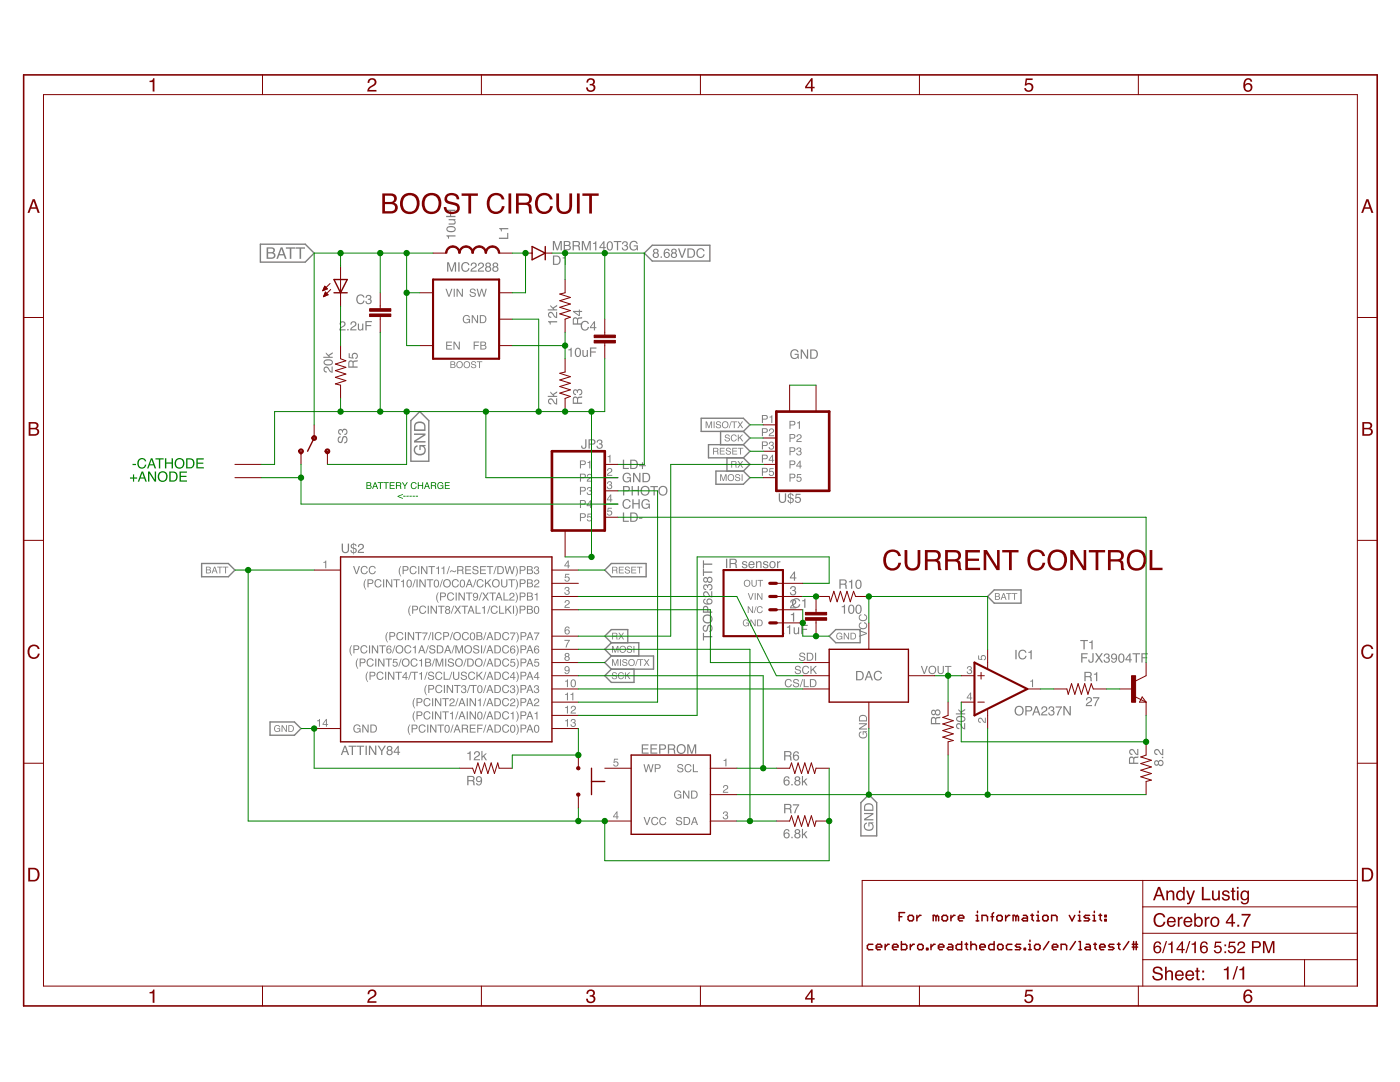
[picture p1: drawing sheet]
<svg xmlns="http://www.w3.org/2000/svg" width="279mm" height="216mm" viewBox="0 0 279 216" stroke-linecap="round" stroke-linejoin="round" font-family="sans-serif">
<g fill="#808080">
<path d="M157.8 122.6l.7-.4v1.8h-.2v-1.3h-.5z"/>
<path d="M157.9 119.7a.6 .6 0 0 1 .9 .2 .6 .6 0 0 1-.4 .8l-.5 .5h1v.2h-1.2a1.26 1.26 0 0 1 .9-1v-.1a.37 .37 0 0 0-.3-.5 .37 .37 0 0 0-.4 .4h-.2z"/>
<path d="M157.9 117.1a.52 .52 0 0 1 .8-.1 .52 .52 0 0 1-.1 .8 .6 .6 0 0 1-.1 1 .6 .6 0 0 1-.9-.6h.3a.37 .37 0 0 0 .5 .4 .37 .37 0 0 0 0-.7h-.3l.1-.2a.3 .3 0 0 0 .4-.2 .3 .3 0 0 0-.3-.3l-.3 .1-.1 .2h-.2z"/>
<path d="M64.5 112.1l.6-.3v1.6h-.2v-1.1h-.4z"/>
<path d="M112.6 127.7h1.1l-.6 1.5h-.2v-.3l.6-1h-.9z"/>
<path d="M112.9 119.8a.54 .54 0 0 1 .8 .3 .54 .54 0 0 1-.5 .7l-.3 .3h.8v.2h-1.1l.2-.5 .4-.2a.32 .32 0 0 0 .3-.4 .32 .32 0 0 0-.4-.3 .32 .32 0 0 0-.2 .4h-.2z"/>
<path d="M112.8 117.2a.45 .45 0 0 1 .7 0 .45 .45 0 0 1-.1 .6 .51 .51 0 0 1-.1 .9 .51 .51 0 0 1-.7-.5h.2a.31 .31 0 0 0 .5 .3 .31 .31 0 0 0 0-.5l-.3-.1 .1-.1a.26 .26 0 0 0 .3-.2 .26 .26 0 0 0-.2-.3l-.3 .1v.2h-.2z"/>
<path d="M112.8 114.5h.8v.2h-.6l-.1 .4a.54 .54 0 0 1 .8 .3 .54 .54 0 0 1-.4 .7 .54 .54 0 0 1-.7-.5h.2a.34 .34 0 0 0 .5 .2 .34 .34 0 0 0 .1-.5 .34 .34 0 0 0-.5 0h-.2z"/>
<path d="M121.3 91.1l.5-.3v1.5h-.2v-1.1h-.3z"/>
<path d="M121.3 93.5a.54 .54 0 0 1 .9 .2 .54 .54 0 0 1-.6 .7l-.3 .4h.9v.1h-1.1l.2-.4 .4-.3a.32 .32 0 0 0 .3-.4 .32 .32 0 0 0-.4-.2 .32 .32 0 0 0-.2 .3h-.2z"/>
<path d="M121.3 96.1a.45 .45 0 0 1 .7 0 .45 .45 0 0 1-.1 .7 .51 .51 0 0 1-.1 .8 .51 .51 0 0 1-.7-.5h.2a.31 .31 0 0 0 .5 .3 .31 .31 0 0 0 0-.5h-.3l.1-.2a.26 .26 0 0 0 .3-.2 .26 .26 0 0 0-.2-.3l-.3 .1-.1 .2h-.2z"/>
<path d="M121.3 101.3h.8v.2h-.7v.4a.54 .54 0 0 1 .8 .3 .54 .54 0 0 1-.4 .7 .54 .54 0 0 1-.7-.4h.2a.34 .34 0 0 0 .5 .1 .34 .34 0 0 0 .1-.5 .34 .34 0 0 0-.6 .1h-.1z"/>
<path d="M193.1 133a.45 .45 0 0 1 .7 0 .45 .45 0 0 1 0 .6 .51 .51 0 0 1-.2 .9 .51 .51 0 0 1-.7-.5h.2a.31 .31 0 0 0 .5 .3 .31 .31 0 0 0 0-.5h-.2v-.2a.26 .26 0 0 0 .3-.2 .26 .26 0 0 0-.2-.3l-.3 .1v.2h-.2z"/>
<path d="M205.6 135.9l.6-.3v1.5h-.2v-1.1h-.4z"/>
<path d="M195.2 130.8h.2v.6l.4 .1a.54 .54 0 0 1 .3-.8 .54 .54 0 0 1 .7 .4 .54 .54 0 0 1-.5 .7v-.2a.34 .34 0 0 0 .2-.5 .34 .34 0 0 0-.5-.1 .34 .34 0 0 0 .1 .5l-.1 .2-.8-.1z"/>
<path d="M195.3 143.3a.91 .91 0 0 1 1.1 .7l.2 .1v-.9h.1v1.1l-.5-.2-.2-.4a.32 .32 0 0 0-.4-.3 .32 .32 0 0 0-.2 .4 .32 .32 0 0 0 .3 .2v.2l-.4-.1-.1-.4z"/>
<path d="M144.4 151.7l.6-.3v1.5h-.2v-1.1h-.4z"/>
<path d="M144.5 156.7a.54 .54 0 0 1 .8 .3 .54 .54 0 0 1-.5 .7l-.3 .3h.8v.2h-1l.1-.5 .4-.2a.32 .32 0 0 0 .3-.4 .32 .32 0 0 0-.3-.3 .32 .32 0 0 0-.3 .4h-.2z"/>
<path d="M144.5 162a.45 .45 0 0 1 .6 0 .45 .45 0 0 1 0 .6 .51 .51 0 0 1-.1 .9 .51 .51 0 0 1-.8-.5h.2a.31 .31 0 0 0 .5 .3 .31 .31 0 0 0 0-.5l-.2-.1v-.1a.26 .26 0 0 0 .4-.2 .26 .26 0 0 0-.3-.3l-.3 .1v.2h-.2z"/>
<path d="M122.5 151.4h.9v.2h-.7l-.1 .4a.54 .54 0 0 1 .8 .3 .54 .54 0 0 1-.4 .7 .54 .54 0 0 1-.6-.5h.2a.34 .34 0 0 0 .5 .2 .34 .34 0 0 0 0-.5 .34 .34 0 0 0-.5 0h-.2z"/>
<path d="M128.1 148.5h1.3v.3h-1.1v.5h1v.2h-1v.7h1.2v.2h-1.4zM129.8 148.5h1.4v.3h-1.1v.5h1v.2h-1v.7h1.1v.2h-1.4zM131.5 148.5h.9a.54 .54 0 0 1 .5 .6 .54 .54 0 0 1-.5 .5h-.6v.8h-.3zM131.8 148.7v.7h.5a.33 .33 0 0 0 .4-.3 .33 .33 0 0 0-.4-.4zM133.5 148.7v.7h.6a.32 .32 0 0 0 .4-.3 .32 .32 0 0 0-.3-.4zM133.3 148.5a1.61 1.61 0 0 1 1.3 .2l.1 .5-.2 .3 .2 .2 .1 .7h-.3l-.1-.7-.3-.1h-.6v.8h-.2zM135 149.5a1 1 0 0 1 2 0 1 1 0 0 1-2 0zM135.5 148.9a.71 .71 0 0 0-.1 1.1 .71 .71 0 0 0 1.1-.2 .7 .7 0 0 0-.1-.9 .7 .7 0 0 0-.9 0zM137.2 148.5h.3l.6 1.6 .5-1.6h.3v1.9h-.2v-1.6l-.5 1.6h-.3l-.5-1.6v1.6h-.2z"/>
<path d="M140.3 126.3h.2v.6h1.6v.3h-1.6v.6h-.2zM140.5 124.8l.3-.1v.2a.43 .43 0 0 0-.3 .5 .43 .43 0 0 0 .4 .4l.1-.1a.97 .97 0 0 1 .6-1.1 .76 .76 0 0 1 .6 .8 .76 .76 0 0 1-.7 .7v-.2a.49 .49 0 0 0 .5-.5 .49 .49 0 0 0-.5-.5l-.2 .4a.61 .61 0 0 1-.7 .7 .61 .61 0 0 1-.3-1zM140.3 123.5a.96 .96 0 0 1 1.9 0 .96 .96 0 0 1-1.9 0zM140.7 123a.7 .7 0 0 0 0 1 .7 .7 0 0 0 1 0 .7 .7 0 0 0 0-1l-.5-.1zM140.4 121a.55 .55 0 0 1 .6-.1 .55 .55 0 0 1 .4 .5v.6h.7v.3h-1.8zM140.6 121.2l-.1 .8h.6v-.8zM140.5 119.6l.3-.2v.3a.38 .38 0 0 0-.3 .4 .38 .38 0 0 0 .5 .3h.2a.6 .6 0 0 1 .1-.9 .6 .6 0 0 1 .9 .2 .6 .6 0 0 1-.4 .9 1.09 1.09 0 0 1-1.5-.6zM141.2 120a.4 .4 0 0 0 .8 0 .4 .4 0 0 0-.8 0zM140.5 118.1a.83 .83 0 0 1 1.2 .7l.2 .2v-1h.2v1.2a1.26 1.26 0 0 1-1-.9l-.1-.1a.37 .37 0 0 0-.5 .4 .37 .37 0 0 0 .5 .3v.3a.63 .63 0 0 1-.6-.4 .63 .63 0 0 1 .1-.7zM140.4 116.7l.4-.1 .4 .2a.6 .6 0 0 1 1 .2 .6 .6 0 0 1-.6 .8v-.2a.37 .37 0 0 0 .4-.6 .37 .37 0 0 0-.7 0v.3h-.2a.3 .3 0 0 0-.2-.4 .3 .3 0 0 0-.4 .3l.2 .3h.2v.3a.61 .61 0 0 1-.5-.4 .61 .61 0 0 1 0-.7zM140.5 115.7a.31 .31 0 0 0 .6 0 .31 .31 0 0 0-.6 0zM141.3 115.7a.37 .37 0 0 0 .7 0 .37 .37 0 0 0-.7 0zM140.5 115.3l.3-.2 .4 .3a.56 .56 0 0 1 .8-.1 .56 .56 0 0 1 0 .8 .56 .56 0 0 1-.8-.1 .52 .52 0 0 1-.8 .1 .52 .52 0 0 1 .1-.8zM140.3 113.4h.2v.6h1.6v.3h-1.6v.6h-.2zM140.3 111.8h.2v.6h1.6v.3h-1.6v.6h-.2z"/>
<path d="M109.5 79.6a.83 .83 0 0 1 1.2 .7l.3 .2v-1h.2v1.2a1.26 1.26 0 0 1-1-.9h-.2a.37 .37 0 0 0-.4 .3 .37 .37 0 0 0 .4 .4v.2a.63 .63 0 0 1-.6-.4 .63 .63 0 0 1 .1-.7zM109.8 78.1l.5 .5 .9-.5v.3l-.7 .4 .2 .2h.5v.2h-1.9v-.2h1.1l-.6-.6z"/>
<path d="M68 64.2a.6 .6 0 0 1 .9 .2 .6 .6 0 0 1-.4 .8l-.5 .5h1v.2h-1.3a1.26 1.26 0 0 1 .9-1l.1-.1a.37 .37 0 0 0-.3-.5 .37 .37 0 0 0-.4 .5h-.2zM69.3 65.7h.3v.2h-.3zM70.1 64.2a.6 .6 0 0 1 1 .2 .6 .6 0 0 1-.4 .8l-.6 .5h1v.2h-1.2a1.26 1.26 0 0 1 .9-1l.1-.1a.37 .37 0 0 0-.4-.5 .37 .37 0 0 0-.3 .5h-.3zM71.4 64.6h.2l.1 1 .2 .2 .3-.2 .1-1h.2v1.3h-.2v-.2a.47 .47 0 0 1-.5 .3 .47 .47 0 0 1-.4-.5zM72.9 64.1h1.3v.2h-1v.6h.9v.2h-.9v.8h-.3z"/>
<path d="M113.4 69.7l.7-.3v1.8h-.2v-1.3h-.5zM114.9 69.6a.66 .66 0 0 1 .8-.1 .66 .66 0 0 1 .3 .8 .66 .66 0 0 1-.3 .8 .66 .66 0 0 1-.9-.1l-.1-.9zM115.2 69.6a.96 .96 0 0 0 .1 1.4 .89 .89 0 0 0 0-1.4zM116.2 69.8h.3v1l.2 .2 .4-.2v-1h.2v1.4h-.2v-.2a.47 .47 0 0 1-.5 .2 .47 .47 0 0 1-.4-.4zM117.7 69.3h1.3v.3h-1v.5h.9v.3h-.9v.8h-.3z"/>
<path d="M109.4 64.1h1.8v.2h-1.3v.5h-.2zM109.5 62.4a.83 .83 0 0 1 1.2 .7l.3 .1v-1h.2v1.3a1.26 1.26 0 0 1-1-.9l-.2-.1a.37 .37 0 0 0-.4 .3 .37 .37 0 0 0 .4 .4v.2a.63 .63 0 0 1-.6-.3 .63 .63 0 0 1 .1-.7zM109.8 60.8l.5 .6 .9-.6v.3l-.7 .4 .2 .2h.5v.2h-1.9v-.2h1.1l-.6-.6z"/>
<path d="M90.1 72.2v.5h.3a.22 .22 0 0 0 .3-.2 .22 .22 0 0 0-.3-.3zM90.1 72.8v.5l.6-.1-.1-.4zM89.9 72.1h.8l.2 .3-.2 .3a.38 .38 0 0 1 .2 .5 .38 .38 0 0 1-.4 .2h-.6zM91.1 72.8a.69 .69 0 0 1 1.3 0 .69 .69 0 0 1-1.3 0zM91.3 72.7a.51 .51 0 0 0 1 0 .51 .51 0 0 0-1 0zM92.5 72.8a.7 .7 0 0 1 1.4 0 .7 .7 0 0 1-1.4 0zM92.7 72.7a.51 .51 0 0 0 1 0 .51 .51 0 0 0-1 0zM94.2 72.2l.3-.1a.43 .43 0 0 1 .5 .4h-.2a.31 .31 0 0 0-.3-.3 .31 .31 0 0 0-.3 .3l.1 .1a.53 .53 0 0 1 .6 .2 .53 .53 0 0 1 0 .6l-.4 .1a.46 .46 0 0 1-.5-.5h.2a.35 .35 0 0 0 .3 .3 .35 .35 0 0 0 .4-.3l-.1-.1a.56 .56 0 0 1-.6-.1 .56 .56 0 0 1 0-.6zM95.2 72.1h1v.2h-.4v1.1h-.2v-1.1h-.4z"/>
<path d="M110.3 48.1h.4l.5 1.6 .6-1.6h.3v1.9h-.2v-1.6l-.5 1.6h-.3l-.5-1.6v1.6h-.3zM112.7 48.3v.6h.5a.3 .3 0 0 0 .4-.3 .3 .3 0 0 0-.4-.3zM112.7 49.1v.6l.9-.1 .1-.2-.2-.3zM112.5 48.1h.8a.46 .46 0 0 1 .5 .3 .46 .46 0 0 1-.2 .6 .53 .53 0 0 1 .3 .6 .53 .53 0 0 1-.6 .4h-.8zM114.5 48.3v.6h.6a.32 .32 0 0 0 .4-.3 .32 .32 0 0 0-.4-.3zM114.3 48.1a1.61 1.61 0 0 1 1.3 .2l.1 .4-.2 .3 .2 .3 .1 .7h-.3l-.1-.7-.3-.1h-.6v.8h-.2zM116.1 48.1h.4l.5 1.6 .5-1.6h.4v1.9h-.2v-1.6l-.6 1.6h-.2l-.5-1.6v1.6h-.3zM118.3 48.5l.7-.4v1.9h-.2v-1.3h-.5zM120.4 48.5l-.6 .8h.6zM120.4 48.1h.2v1.2h.3v.2h-.3v.5h-.2v-.5h-.8v-.2zM121.3 48.3a.66 .66 0 0 1 .8 0 .66 .66 0 0 1 .2 .7 .66 .66 0 0 1-.2 .9 .66 .66 0 0 1-.9-.2l-.1-.8zM121.5 48.4a.96 .96 0 0 0 .2 1.4 .89 .89 0 0 0 0-1.5zM122.5 48.1h1.5v.2h-.6v1.7h-.3v-1.7h-.6zM124.3 48.2a.52 .52 0 0 1 .8 0 .52 .52 0 0 1 0 .8 .6 .6 0 0 1-.2 1 .6 .6 0 0 1-.8-.6h.2a.37 .37 0 0 0 .6 .4 .37 .37 0 0 0 0-.7h-.3v-.2a.3 .3 0 0 0 .4-.2 .3 .3 0 0 0-.3-.4l-.3 .2v.2h-.3zM125.9 48.3a.83 .83 0 0 1 1.4 .4h-.3a.65 .65 0 0 0-.9-.4 .65 .65 0 0 0-.2 .9 .6 .6 0 0 0 .6 .6 .6 .6 0 0 0 .6-.6h-.6v-.2h.8v1h-.2v-.3a.91 .91 0 0 1-1.3 .1 .91 .91 0 0 1-.1-1.3z"/>
<path d="M89.1 47h1.8v.2h-1.3v.4h-.2zM89.2 45.3a1.11 1.11 0 0 1 1.7 .4 1.01 1.01 0 0 1-.9 .6 1.01 1.01 0 0 1-.9-.6zM89.3 45.5a.57 .57 0 0 0 .3 .6 .57 .57 0 0 0 .6 0 .39 .39 0 0 0 .5-.3 .39 .39 0 0 0-.4-.4zM89.5 43.7h1.4v.2h-.2a.47 .47 0 0 1 .2 .6 .47 .47 0 0 1-.4 .3h-1v-.2h1l.2-.3-.2-.3h-1zM89 41.8h1.9v.3h-.9v1h.9v.2h-1.9v-.2h.8v-1h-.8z"/>
<path d="M64.7 73.3a.83 .83 0 0 1 1.2 .7l.3 .1v-1h.2v1.3a1.26 1.26 0 0 1-1-.9l-.2-.1a.37 .37 0 0 0-.4 .3 .37 .37 0 0 0 .4 .4v.2a.63 .63 0 0 1-.6-.3 .63 .63 0 0 1 .1-.7zM64.7 71.9a1.11 1.11 0 0 1 1.7 .4 1.01 1.01 0 0 1-.9 .6 1.01 1.01 0 0 1-.9-.6zM64.8 72.1a.57 .57 0 0 0 .3 .6 .57 .57 0 0 0 .6 0 .39 .39 0 0 0 .5-.4 .39 .39 0 0 0-.5-.4zM65 70.3l.5 .5 .9-.5v.3l-.7 .4 .2 .2h.5v.2h-1.9v-.2h1.1l-.6-.6z"/>
<path d="M68.8 149.1l-.3 .8h.6zM68.7 148.8h.3l.7 1.9h-.3l-.2-.6h-.7l-.2 .6h-.3zM69.6 148.8h1.5v.2h-.7v1.7h-.2v-1.7h-.6zM71.2 148.8h1.5v.2h-.7v1.7h-.2v-1.7h-.6zM73 148.8h.2v1.9h-.2zM73.6 148.8h.3l1 1.5v-1.5h.2v1.9h-.3l-.9-1.6v1.6h-.3zM75.4 148.8h.3l.5 .9 .5-.9h.3l-.7 1.1v.8h-.2v-.8zM77.4 149.3a.31 .31 0 0 0 .6 0 .31 .31 0 0 0-.6 0zM77.4 150.2a.37 .37 0 0 0 .7 0 .37 .37 0 0 0-.7 0zM77.3 149a.52 .52 0 0 1 .8-.1 .52 .52 0 0 1 0 .8 .56 .56 0 0 1 .1 .8 .56 .56 0 0 1-.9 0 .56 .56 0 0 1 .1-.8l-.2-.4zM79.3 149.2l-.5 .8h.5zM79.4 148.8h.2v1.2h.3v.2h-.3v.5h-.2v-.5h-.8v-.2z"/>
<path d="M215.8 130.3h1.3v.3h-1.1v.5h.9v.3h-.9v.8h-.2zM218 130.3h.3v1.3a.54 .54 0 0 1-.6 .7 .54 .54 0 0 1-.5-.7h.2a.3 .3 0 0 0 .2 .4 .3 .3 0 0 0 .4-.2zM218.5 130.3h.4l.4 .8 .5-.8h.3l-.6 .9 .6 1h-.3l-.5-.8-.5 .8h-.3l.7-1zM220.5 130.5a.52 .52 0 0 1 .8 0 .52 .52 0 0 1-.1 .7 .6 .6 0 0 1-.1 1.1 .6 .6 0 0 1-.9-.7h.3a.37 .37 0 0 0 .5 .4 .37 .37 0 0 0 0-.6h-.3l.1-.2a.3 .3 0 0 0 .4-.3 .3 .3 0 0 0-.3-.3l-.3 .1-.1 .3h-.2zM221.9 130.6a.7 .7 0 0 1 .9 0 .7 .7 0 0 1 .1 .8 .62 .62 0 0 1-.4 .8 .62 .62 0 0 1-.8-.4h.3a.36 .36 0 0 0 .4 .3 .36 .36 0 0 0 .3-.5v-.2a.59 .59 0 0 1-.8 0 .59 .59 0 0 1 0-.8zM222 131a.39 .39 0 0 0 .7 0 .39 .39 0 0 0-.7 0zM223.4 130.6a.66 .66 0 0 1 .8-.1 .66 .66 0 0 1 .2 .8 .66 .66 0 0 1-.3 .8 .66 .66 0 0 1-.8-.1l-.1-.9zM223.6 130.6a.96 .96 0 0 0 .2 1.4 .89 .89 0 0 0 0-1.4zM225.4 130.7l-.6 .9h.6zM225.4 130.4h.2v1.2h.3v.2h-.3v.4h-.2v-.4h-.8v-.3zM226 130.3h1.5v.3h-.6v1.6h-.3v-1.6h-.6zM227.8 130.3h1.3v.3h-1.1v.5h1v.3h-1v.8h-.2z"/>
<path d="M202.5 141.8a.96 .96 0 0 1 1.9 0 .96 .96 0 0 1-1.9 0zM202.9 141.3a.71 .71 0 0 0 0 1.1 .71 .71 0 0 0 1.1-.2 .7 .7 0 0 0-.1-1 .7 .7 0 0 0-1 .1zM204.6 140.9h.9a.54 .54 0 0 1 .5 .5 .54 .54 0 0 1-.5 .6h-.6v.7h-.3zM204.9 141.1v.6h.5a.33 .33 0 0 0 .4-.3 .33 .33 0 0 0-.4-.3zM206.8 141.2l-.3 .8h.6zM206.7 140.9h.3l.6 1.8h-.2l-.2-.5h-.8l-.2 .5h-.2zM208 141a.6 .6 0 0 1 1 .2 .6 .6 0 0 1-.5 .9l-.5 .4h1v.2h-1.2a1.26 1.26 0 0 1 .9-1v-.1a.37 .37 0 0 0-.3-.5 .37 .37 0 0 0-.4 .5h-.2zM209.4 141a.52 .52 0 0 1 .8 0 .52 .52 0 0 1 0 .8 .6 .6 0 0 1-.2 1 .6 .6 0 0 1-.8-.6h.2a.37 .37 0 0 0 .6 .4 .37 .37 0 0 0 0-.7h-.3v-.2a.3 .3 0 0 0 .4-.2 .3 .3 0 0 0-.3-.4l-.3 .2v.2h-.3zM210.7 141h1.2l-.7 1.7h-.3l.2-.5 .6-1h-1zM212.2 140.9h.3l1 1.5v-1.5h.2v1.8h-.3l-.9-1.5v1.5h-.3z"/>
<path d="M216.9 139.2a.6 .6 0 0 1 1 .2 .6 .6 0 0 1-.4 .8l-.6 .5h1v.2h-1.2a1.26 1.26 0 0 1 .9-1l.1-.1a.37 .37 0 0 0-.4-.5 .37 .37 0 0 0-.3 .4h-.3zM218.1 139.1h1.3l-.7 1.8h-.3l.1-.5 .7-1.1h-1.1z"/>
<path d="M230.5 152.3a.31 .31 0 0 0 .6 0 .31 .31 0 0 0-.6 0zM231.3 152.2a.37 .37 0 0 0 .7 0 .37 .37 0 0 0-.7 0zM230.5 151.8l.3-.1 .4 .2a.56 .56 0 0 1 .8-.1 .56 .56 0 0 1 0 .9 .56 .56 0 0 1-.8-.1 .52 .52 0 0 1-.8 0 .52 .52 0 0 1 .1-.8zM231.9 151h.3v.3h-.3zM230.5 149.6a.83 .83 0 0 1 1.2 .7l.2 .1v-.9h.3v1.2a1.26 1.26 0 0 1-1.1-.9l-.1-.1a.37 .37 0 0 0-.5 .4 .37 .37 0 0 0 .5 .3v.3a.63 .63 0 0 1-.6-.4 .63 .63 0 0 1 .1-.7z"/>
<path d="M156.6 155.1l.6-.2 .3 .3 .1 .2h-.3a.38 .38 0 0 0-.4-.3 .38 .38 0 0 0-.3 .5v.2a.6 .6 0 0 1 .9 .1 .6 .6 0 0 1-.2 .8 .6 .6 0 0 1-.9-.3v-.7zM156.6 156.1a.4 .4 0 0 0 .8 0 .4 .4 0 0 0-.8 0zM157.9 156.4h.3v.3h-.3zM158.8 155.4a.31 .31 0 0 0 .6 0 .31 .31 0 0 0-.6 0zM158.8 156.2a.37 .37 0 0 0 .7 0 .37 .37 0 0 0-.7 0zM158.7 155a.52 .52 0 0 1 .8 0 .52 .52 0 0 1 0 .7 .56 .56 0 0 1 .1 .9 .56 .56 0 0 1-.9 0 .56 .56 0 0 1 .1-.9l-.2-.3zM160 154.8h.3v1.1l.5-.5h.3l-.5 .5 .6 .8h-.3l-.4-.7-.2 .2v.5h-.3z"/>
<path d="M156.6 165.6l.6-.2 .3 .3 .1 .2h-.3a.38 .38 0 0 0-.4-.3 .38 .38 0 0 0-.3 .5v.2a.6 .6 0 0 1 .9 .1 .6 .6 0 0 1-.2 .9 .6 .6 0 0 1-.9-.3v-.8zM156.6 166.7a.4 .4 0 0 0 .8 0 .4 .4 0 0 0-.8 0zM157.9 167h.3v.3h-.3zM158.8 165.9a.31 .31 0 0 0 .6 0 .31 .31 0 0 0-.6 0zM158.8 166.8a.37 .37 0 0 0 .7 0 .37 .37 0 0 0-.7 0zM158.7 165.6a.52 .52 0 0 1 .8-.1 .52 .52 0 0 1 0 .8 .56 .56 0 0 1 .1 .8 .56 .56 0 0 1-.9 0 .56 .56 0 0 1 .1-.8l-.2-.4zM160 165.4h.3v1.1l.5-.6h.3l-.5 .5 .6 .9h-.3l-.4-.7-.2 .1v.6h-.3z"/>
<path d="M191 144.4a.83 .83 0 0 1 1.2 .7l.2 .2v-1h.2v1.2a1.26 1.26 0 0 1-1-.9h-.1a.37 .37 0 0 0-.5 .3 .37 .37 0 0 0 .5 .4v.2a.63 .63 0 0 1-.7-.4 .63 .63 0 0 1 .2-.7zM190.9 143.1a1.11 1.11 0 0 1 1.8 .4 1.01 1.01 0 0 1-1 .6 1.01 1.01 0 0 1-.9-.6zM191.1 143.3a.57 .57 0 0 0 .2 .5 .57 .57 0 0 0 .6 0 .39 .39 0 0 0 .6-.3 .39 .39 0 0 0-.5-.4zM191.3 141.5l.5 .5 .8-.6v.3l-.7 .5 .2 .1h.5v.3h-1.8v-.3h1l-.5-.5z"/>
<path d="M93.3 150.2l.6-.3v1.8h-.2v-1.3h-.4zM94.8 150a.6 .6 0 0 1 .9 .2 .6 .6 0 0 1-.4 .8l-.5 .5h1v.2h-1.3a1.26 1.26 0 0 1 .9-1l.1-.1a.37 .37 0 0 0-.3-.5 .37 .37 0 0 0-.4 .4h-.2zM96.1 149.8h.2v1.1l.6-.6h.3l-.6 .6 .6 .8h-.3l-.4-.7-.2 .2v.5h-.2z"/>
<path d="M168 121l.7-.4v1.9h-.3v-1.3h-.4zM169.5 120.8a.66 .66 0 0 1 .8 0 .66 .66 0 0 1 .2 .7 .66 .66 0 0 1-.3 .9 .66 .66 0 0 1-.8-.2l-.1-.8zM169.7 120.9a.96 .96 0 0 0 .2 1.4 .89 .89 0 0 0 0-1.5zM170.9 120.8a.66 .66 0 0 1 .8 0 .66 .66 0 0 1 .3 .7 .66 .66 0 0 1-.3 .9 .66 .66 0 0 1-.9-.2l-.1-.8zM171.2 120.9a.96 .96 0 0 0 .1 1.4 .89 .89 0 0 0 0-1.5z"/>
<path d="M156.3 126.3h.2v.2h-.2zM157 125.1l.7-.4v1.8h-.2v-1.2h-.5zM158.4 125.2h.2v1l.3 .2 .3-.2 .1-1h.2v1.3h-.2v-.2a.47 .47 0 0 1-.6 .3 .47 .47 0 0 1-.3-.5zM159.9 124.7h1.3v.2h-1v.6h.9v.2h-.9v.8h-.3z"/>
<path d="M124.3 91.7h.3v1.7h.9v.2h-1.2zM126 91.9v1.5h.5a.73 .73 0 0 0 .6-.7 .73 .73 0 0 0-.6-.8zM125.8 91.7h.7a.95 .95 0 0 1 .8 1 .95 .95 0 0 1-.8 .9h-.7zM128.1 92.3h.2v.5h.6v.2h-.6v.6h-.2v-.6h-.5v-.2h.5z"/>
<path d="M124.3 102.3h.3v1.6h.9v.2h-1.2zM126 102.5v1.4h.5a.73 .73 0 0 0 .6-.7 .73 .73 0 0 0-.6-.7zM125.8 102.3h.7a.95 .95 0 0 1 .8 .9 .95 .95 0 0 1-.8 .9h-.7zM127.5 103.3h.7v.2h-.7z"/>
<path d="M124.4 99.9a.81 .81 0 0 1 .9-.3 .81 .81 0 0 1 .6 .6h-.3a.64 .64 0 0 0-.9-.3 .64 .64 0 0 0-.2 .9 .57 .57 0 0 0 .6 .5 .57 .57 0 0 0 .5-.5h.3a.87 .87 0 0 1-1.1 .7 .87 .87 0 0 1-.6-1.2zM126.2 99.6h.2v.8h1v-.8h.3v1.9h-.3v-.9h-1v.9h-.2zM128.2 99.8a.83 .83 0 0 1 1.5 .4h-.3a.65 .65 0 0 0-.9-.3 .65 .65 0 0 0-.2 .9 .6 .6 0 0 0 .6 .5 .6 .6 0 0 0 .6-.6h-.6v-.2h.8v1h-.2v-.2a.91 .91 0 0 1-1.3 0 .91 .91 0 0 1-.1-1.3z"/>
<path d="M124.5 94.6a.83 .83 0 0 1 1.4 .3h-.2a.65 .65 0 0 0-.9-.3 .65 .65 0 0 0-.3 .9 .6 .6 0 0 0 .6 .6 .6 .6 0 0 0 .6-.7h-.6v-.2h.8v1h-.1l-.1-.2a.91 .91 0 0 1-1.2 0 .91 .91 0 0 1-.2-1.2zM126.3 94.4h.3l1 1.5v-1.5h.2v1.8h-.3l-.9-1.5v1.5h-.3zM128.5 94.6v1.4h.4a.73 .73 0 0 0 .6-.7 .73 .73 0 0 0-.6-.7zM128.2 94.4h.8a.95 .95 0 0 1 .8 .9 .95 .95 0 0 1-.8 .9h-.8z"/>
<path d="M124.3 97h.9a.54 .54 0 0 1 .5 .5 .54 .54 0 0 1-.5 .6h-.6v.8h-.3zM124.6 97.2v.7h.5a.33 .33 0 0 0 .4-.4 .33 .33 0 0 0-.4-.3zM126 97h.3v.8h1v-.8h.2v1.9h-.2v-.9h-1v.9h-.3zM127.8 97.9a.96 .96 0 0 1 1.9 0 .96 .96 0 0 1-1.9 0zM128.3 97.4a.71 .71 0 0 0-.1 1.1 .71 .71 0 0 0 1.1-.2 .7 .7 0 0 0-.1-.9 .7 .7 0 0 0-.9 0zM129.8 97h1.5v.2h-.6v1.7h-.3v-1.7h-.6zM131.4 97.9a.96 .96 0 0 1 1.9 0 .96 .96 0 0 1-1.9 0zM131.8 97.4a.71 .71 0 0 0 0 1.1 .71 .71 0 0 0 1.1-.2 .7 .7 0 0 0-.1-.9 .7 .7 0 0 0-1 0z"/>
<path d="M144.9 111.5h.2v1.9h-.2zM145.8 111.7v.6h.6a.32 .32 0 0 0 .4-.3 .32 .32 0 0 0-.3-.3zM145.6 111.5a1.61 1.61 0 0 1 1.3 .1l.1 .5-.2 .3 .2 .2 .1 .8h-.3l-.1-.7-.3-.1h-.6v.8h-.2zM148.2 112.1l.7-.1 .2 .4h-.2a.29 .29 0 0 0-.3-.3 .29 .29 0 0 0-.3 .3l.1 .1a.57 .57 0 0 1 .6 .8 .59 .59 0 0 1-1-.4h.3a.33 .33 0 0 0 .3 .3 .33 .33 0 0 0 .3-.3 .57 .57 0 0 1-.6-.2 .57 .57 0 0 1-.1-.6zM149.5 112.2a.62 .62 0 0 1 .8-.2 .62 .62 0 0 1 .3 .7h-1a.39 .39 0 0 0 .3 .5 .39 .39 0 0 0 .4-.3h.3a.66 .66 0 0 1-1 .4 .66 .66 0 0 1-.2-1zM149.7 112.3l-.1 .3h.8l-.2-.4zM150.9 112h.2v.2a.48 .48 0 0 1 .6-.2 .48 .48 0 0 1 .3 .5v.9h-.2v-.9a.34 .34 0 0 0-.5-.3 .34 .34 0 0 0-.2 .4v.8h-.2zM152.4 112.1l.7-.1 .2 .4h-.2a.29 .29 0 0 0-.3-.3 .29 .29 0 0 0-.3 .3l.1 .1a.57 .57 0 0 1 .6 .8 .59 .59 0 0 1-1-.4h.3a.33 .33 0 0 0 .3 .3 .33 .33 0 0 0 .3-.3 .57 .57 0 0 1-.6-.2 .57 .57 0 0 1-.1-.6zM153.9 112.3a.47 .47 0 0 0-.1 .7 .47 .47 0 0 0 .7 0 .47 .47 0 0 0 0-.6 .47 .47 0 0 0-.6-.1zM153.7 112.2a.67 .67 0 0 1 1 0 .67 .67 0 0 1-.2 1 .67 .67 0 0 1-.9-.1v-.6zM155.1 112h.2v.2l.4-.2v.2l-.4 .2v1h-.2z"/>
<path d="M148.4 123.8a.59 .59 0 0 1 1 .2h-.1a.48 .48 0 0 0-.7 0 .48 .48 0 0 0 0 .7 .48 .48 0 0 0 .7-.1v-.2h-.4v-.2h.6v.8l-.2-.2a.67 .67 0 0 1-1 0 .67 .67 0 0 1 .1-1zM149.7 123.6h.3l.6 1.1v-1.1h.2v1.4h-.2l-.7-1.1v1.1h-.2zM151.3 123.8v1h.3a.52 .52 0 0 0 .4-.5 .52 .52 0 0 0-.4-.5zM151.1 123.6h.5a.68 .68 0 0 1 .6 .7 .68 .68 0 0 1-.6 .7h-.5z"/>
<path d="M149.2 121h.2l.7 1.1v-1.1h.2v1.3h-.2l-.7-1.1v1.1h-.2zM150.9 121h.1l-.4 1.3h-.2zM151.2 121.2l.3-.2h.4l.3 .2v.2h-.2a.46 .46 0 0 0-.6-.1 .46 .46 0 0 0-.1 .7 .46 .46 0 0 0 .7-.1l.2-.1a.64 .64 0 0 1-.9 .5 .64 .64 0 0 1-.2-1z"/>
<path d="M149.2 118.4h.2l.4 1.1 .4-1.1h.2l-.5 1.3h-.2zM150.6 118.4h.2v1.3h-.2zM151.1 118.4h.2l.7 1v-1h.2v1.3h-.2l-.7-1.1v1.1h-.2z"/>
<path d="M148.4 116.4a.7 .7 0 0 1 1.4 0 .7 .7 0 0 1-1.4 0zM148.6 116.4a.51 .51 0 0 0 1 0 .51 .51 0 0 0-1 0zM150 115.7h.2v.8a.35 .35 0 0 0 .3 .4 .35 .35 0 0 0 .3-.4v-.8h.2a1.42 1.42 0 0 1-.1 1.3l-.4 .1-.4-.1a1.42 1.42 0 0 1-.1-1.3zM151.2 115.7h1.1v.2h-.5v1.2h-.2v-1.2h-.4z"/>
<path d="M158.4 114.4l-.5 .8h.5zM158.5 114h.2v1.2h.2v.2h-.2v.5h-.3v-.5h-.8v-.2z"/>
<path d="M114.7 79.4l-.2 .2v.7h.7l-.1-.8zM114.5 79.2l.5-.1 .3 .3 .2-.2 .7-.2v.3l-.7 .1-.1 .4v.5h.8v.3h-1.9a1.61 1.61 0 0 1 .2-1.4zM114.5 77.8l.3-.1 .4 .2a.6 .6 0 0 1 1 .1 .6 .6 0 0 1-.6 .9v-.3a.37 .37 0 0 0 .4-.5 .37 .37 0 0 0-.7 0v.3l-.2-.1a.3 .3 0 0 0-.2-.4 .3 .3 0 0 0-.3 .3l.1 .3 .2 .1v.2a.61 .61 0 0 1-.5-.3 .61 .61 0 0 1 .1-.7z"/>
<path d="M71.3 59a.81 .81 0 0 1 .8-.3 .81 .81 0 0 1 .6 .7h-.2a.64 .64 0 0 0-.9-.4 .64 .64 0 0 0-.2 1 .57 .57 0 0 0 .5 .5 .57 .57 0 0 0 .6-.5h.2a.87 .87 0 0 1-1.1 .7 .87 .87 0 0 1-.5-1.3zM73.2 58.9a.52 .52 0 0 1 .7 0 .52 .52 0 0 1 0 .8 .6 .6 0 0 1-.2 1 .6 .6 0 0 1-.8-.6h.3a.37 .37 0 0 0 .5 .4 .37 .37 0 0 0 0-.7h-.3v-.2a.3 .3 0 0 0 .5-.2 .3 .3 0 0 0-.3-.4l-.4 .2v.2h-.2z"/>
<path d="M116.1 64.3a.81 .81 0 0 1 .8-.3 .81 .81 0 0 1 .6 .6h-.2a.64 .64 0 0 0-.9-.3 .64 .64 0 0 0-.2 .9 .57 .57 0 0 0 .5 .6 .57 .57 0 0 0 .6-.6h.2a.87 .87 0 0 1-1.1 .7 .87 .87 0 0 1-.5-1.2zM118.5 64.5l-.6 .8h.6zM118.6 64.1h.2v1.2h.2v.2h-.2v.4h-.3v-.4h-.8v-.2z"/>
<path d="M114.7 63.6l-.2 .2v.7h.7l-.1-.8zM114.5 63.4l.5-.1 .3 .3 .2-.2 .7-.2v.3l-.7 .1-.1 .3v.6h.8v.3h-1.9a1.61 1.61 0 0 1 .2-1.4zM114.7 62.3l.8 .5v-.5zM114.3 62h1.2v-.2h.2v.2h.5v.3h-.5v.8h-.2l-1.2-.9z"/>
<path d="M89.2 52.3h.4l.5 1.6 .6-1.6h.3v1.9h-.2v-1.6l-.5 1.6h-.3l-.5-1.6v1.6h-.3zM91.5 52.3h.2v1.9h-.2zM92.3 52.6a.81 .81 0 0 1 .8-.3 .81 .81 0 0 1 .6 .6h-.3a.64 .64 0 0 0-.8-.3 .64 .64 0 0 0-.3 .9 .57 .57 0 0 0 .6 .5 .57 .57 0 0 0 .6-.5h.2a.87 .87 0 0 1-1.1 .7 .87 .87 0 0 1-.5-1.2zM94.1 52.5a.6 .6 0 0 1 1 .2 .6 .6 0 0 1-.4 .8l-.6 .5h1v.2h-1.2a1.26 1.26 0 0 1 .9-1l.1-.1a.37 .37 0 0 0-.4-.5 .37 .37 0 0 0-.3 .4h-.3zM95.6 52.5a.6 .6 0 0 1 .9 .2 .6 .6 0 0 1-.4 .8l-.5 .5h1v.2h-1.3a1.26 1.26 0 0 1 .9-1l.1-.1a.37 .37 0 0 0-.3-.5 .37 .37 0 0 0-.4 .4h-.2zM97.1 52.9a.31 .31 0 0 0 .6 0 .31 .31 0 0 0-.6 0zM97 53.7a.4 .4 0 0 0 .8 0 .4 .4 0 0 0-.8 0zM97 52.5a.52 .52 0 0 1 .8 0 .52 .52 0 0 1-.1 .7 .56 .56 0 0 1 .1 .9 .56 .56 0 0 1-.8 0 .56 .56 0 0 1 .1-.9l-.2-.3zM98.5 52.9a.35 .35 0 0 0 .7 0 .35 .35 0 0 0-.7 0zM98.5 53.7a.37 .37 0 0 0 .7 0 .37 .37 0 0 0-.7 0zM98.4 52.5a.52 .52 0 0 1 .8 0 .52 .52 0 0 1 0 .7 .56 .56 0 0 1 .1 .9 .56 .56 0 0 1-.8 0 .56 .56 0 0 1 0-.9l-.2-.3z"/>
<path d="M93.9 57.7a.63 .63 0 0 1 1 .4h-.2a.37 .37 0 0 0-.4-.3 .37 .37 0 0 0-.3 .3l.1 .1a.68 .68 0 0 1 .8 .8 .68 .68 0 0 1-.7 .2 .68 .68 0 0 1-.5-.5h.2a.42 .42 0 0 0 .4 .4 .42 .42 0 0 0 .4-.4v-.1a.75 .75 0 0 1-.9-.7zM95.1 57.6h.3l.3 1.3 .3-1.3h.3l.3 1.3 .3-1.3h.2l-.4 1.6h-.2l-.4-1.3-.3 1.3h-.3z"/>
<path d="M92.6 63.1a.71 .71 0 0 1 1.2 .3h-.2a.6 .6 0 0 0-1.1 .1 .6 .6 0 0 0 .6 .8l.4-.1 .1-.4h-.5v-.2h.7v.9h-.1l-.1-.2a.78 .78 0 0 1-1.1 0 .78 .78 0 0 1-.1-1.1zM94.1 62.9h.3l.8 1.3v-1.3h.2v1.6h-.2l-.9-1.3v1.3h-.2zM96 63.1v1.2h.4a.62 .62 0 0 0 .5-.6 .62 .62 0 0 0-.5-.6zM95.8 62.9h.6a.81 .81 0 0 1 .7 .8 .81 .81 0 0 1-.7 .8h-.6z"/>
<path d="M88.9 57.6h.2l.5 1.4 .5-1.4h.2l-.6 1.6h-.2zM90.5 57.6h.3v1.6h-.3zM91.1 57.6h.3l.8 1.3v-1.3h.2v1.6h-.3l-.8-1.3v1.3h-.2z"/>
<path d="M94.5 68.2h1.1v.2h-.9v.4h.8v.2h-.8v.8h-.2zM96.1 68.3v.5h.4a.26 .26 0 0 0 .3-.2 .26 .26 0 0 0-.3-.3zM96.1 69v.6l.7-.1-.1-.5zM95.9 68.2h.6a.39 .39 0 0 1 .5 .2 .39 .39 0 0 1-.2 .5 .45 .45 0 0 1 .3 .5 .45 .45 0 0 1-.6 .4h-.6z"/>
<path d="M89 68.2h1.2v.2h-1v.4h.9v.2h-.9v.6h1v.2h-1.2zM90.5 68.2h.3l.8 1.3v-1.3h.2v1.6h-.3l-.8-1.3v1.3h-.2z"/>
<path d="M110.6 51.2v1.4h.5a.73 .73 0 0 0 .5-.7 .73 .73 0 0 0-.5-.7zM110.4 51h.7a.95 .95 0 0 1 .8 .9 .95 .95 0 0 1-.8 1h-.7zM112.3 51.4l.6-.4v1.9h-.2v-1.3h-.4z"/>
<path d="M99.6 47.4h1.6v-.9h.2v1.2h-1.8zM99.6 45.5h1.8v.3h-1.2v.4h-.2z"/>
<path d="M69.9 72.2l-.2 .2v.7h.7l-.1-.8zM69.7 72l.5-.1 .3 .3 .2-.3 .7-.1v.3l-.7 .1-.1 .3v.6h.8v.3h-1.9a1.61 1.61 0 0 1 .2-1.4zM69.6 70.5h.2v.8h.5a.63 .63 0 0 1 .3-.9 .63 .63 0 0 1 .9 .5 .63 .63 0 0 1-.6 .7v-.2a.4 .4 0 0 0 .2-.6 .4 .4 0 0 0-.6 0 .4 .4 0 0 0 .1 .6v.2l-1-.2z"/>
<path d="M68.2 108.5h.2v1.1a.48 .48 0 0 0 .5 .6 .48 .48 0 0 0 .5-.6v-1.1h.3v1a.75 .75 0 0 1-.8 .9 .75 .75 0 0 1-.7-.9zM70.6 109.5v.7a.33 .33 0 0 0 .4-.3 .33 .33 0 0 0-.4-.4zM70.3 108.8l-.1 .3 .3 .2v-.6zM70.1 108.6l.4-.1v-.2l.1 .2a.5 .5 0 0 1 .6 .5h-.3l-.3-.3v.6a.55 .55 0 0 1 .6 .5 .55 .55 0 0 1-.6 .6v.2h-.1v-.2l-.4-.1-.1-.3-.1-.2h.3v.2l.3 .2v-.7l-.5-.3zM71.6 108.6a.6 .6 0 0 1 1 .2 .6 .6 0 0 1-.4 .8l-.6 .5h1v.2h-1.2a1.26 1.26 0 0 1 .9-1l.1-.1a.37 .37 0 0 0-.4-.5 .37 .37 0 0 0-.3 .5h-.3z"/>
<path d="M70.5 113h.2l.5 1.3 .4-1.3h.2l-.5 1.6h-.3zM72.2 113.2a.69 .69 0 0 1 .7-.3 .69 .69 0 0 1 .5 .5h-.2a.54 .54 0 0 0-.8-.2 .54 .54 0 0 0-.2 .7 .49 .49 0 0 0 .5 .5 .49 .49 0 0 0 .5-.4h.2a.76 .76 0 0 1-1.1 .5 .76 .76 0 0 1-.2-1.2zM73.8 113.2a.69 .69 0 0 1 .7-.3 .69 .69 0 0 1 .5 .5h-.2a.54 .54 0 0 0-.8-.2 .54 .54 0 0 0-.2 .7 .49 .49 0 0 0 .5 .5 .49 .49 0 0 0 .5-.4h.2a.76 .76 0 0 1-1.1 .5 .76 .76 0 0 1-.2-1.2z"/>
<path d="M85.1 136.7h.1l-.3 .6v.6l.3 .8-.3-.3-.2-.6 .1-.7zM85.5 136.7h.7a.46 .46 0 0 1 .5 .4 .46 .46 0 0 1-.5 .5h-.5v.7h-.2zM85.7 136.9v.5h.4a.28 .28 0 0 0 .3-.3 .28 .28 0 0 0-.3-.2zM87 136.9a.69 .69 0 0 1 .7-.3 .69 .69 0 0 1 .6 .6h-.3a.54 .54 0 0 0-.7-.3 .54 .54 0 0 0-.2 .8 .49 .49 0 0 0 .5 .4 .49 .49 0 0 0 .5-.4h.2a.76 .76 0 0 1-1.1 .5 .76 .76 0 0 1-.3-1.2zM88.6 136.7h.2v1.6h-.2zM89.2 136.7h.2l.8 1.3v-1.3h.2v1.6h-.2l-.8-1.3v1.3h-.2zM90.6 136.7h1.3v.2h-.5v1.4h-.2v-1.4h-.6zM92.2 136.8a.45 .45 0 0 1 .7 0 .45 .45 0 0 1-.1 .6 .51 .51 0 0 1-.1 .9 .51 .51 0 0 1-.7-.5h.2a.31 .31 0 0 0 .5 .3 .31 .31 0 0 0 0-.5h-.3l.1-.2a.26 .26 0 0 0 .3-.2 .26 .26 0 0 0-.3-.3l-.2 .1-.1 .2h-.2zM93.7 136.7h.2l-.6 1.6h-.1zM93.8 136.7h1.3v.2h-.5v1.4h-.2v-1.4h-.6zM95.4 136.9a.61 .61 0 0 1 .8 0 .61 .61 0 0 1 .1 .8 .56 .56 0 0 1-.7 .6 .56 .56 0 0 1-.4-.8zM95.6 136.9a.86 .86 0 0 0 .2 1.2 .76 .76 0 0 0 0-1.2zM96.9 136.7h.2l-.5 1.6h-.2zM97.8 136.9l-.3 .7h.5zM97.6 136.7h.3l.6 1.6h-.3l-.1-.5h-.7l-.1 .5h-.3zM98.9 136.9v1.2h.4a.62 .62 0 0 0 .5-.6 .62 .62 0 0 0-.5-.6zM98.7 136.7h.6a.81 .81 0 0 1 .7 .8 .81 .81 0 0 1-.7 .8h-.6zM100.4 136.9a.69 .69 0 0 1 .7-.3 .69 .69 0 0 1 .5 .6h-.2a.54 .54 0 0 0-.8-.3 .54 .54 0 0 0-.2 .8 .49 .49 0 0 0 .5 .4 .49 .49 0 0 0 .5-.4h.2a.76 .76 0 0 1-1.1 .5 .76 .76 0 0 1-.2-1.2zM102 136.8a.45 .45 0 0 1 .6 0 .45 .45 0 0 1 0 .6 .51 .51 0 0 1-.1 .9 .51 .51 0 0 1-.7-.5h.2a.31 .31 0 0 0 .4 .3 .31 .31 0 0 0 0-.5h-.2v-.2a.26 .26 0 0 0 .4-.2 .26 .26 0 0 0-.3-.3l-.3 .1v.2h-.2zM103 136.7a1.31 1.31 0 0 1 0 2l.3-1zM103.9 136.7h.7a.46 .46 0 0 1 .5 .4 .46 .46 0 0 1-.5 .5h-.5v.7h-.2zM104.1 136.9v.5h.4a.28 .28 0 0 0 .3-.3 .28 .28 0 0 0-.3-.2zM105.7 136.9l-.2 .7h.5zM105.6 136.7h.3l.6 1.6h-.3l-.1-.5h-.7l-.2 .5h-.2zM106.7 136.8a.45 .45 0 0 1 .7 0 .45 .45 0 0 1 0 .6 .51 .51 0 0 1-.2 .9 .51 .51 0 0 1-.7-.5h.2a.31 .31 0 0 0 .5 .3 .31 .31 0 0 0 0-.5h-.2v-.2a.26 .26 0 0 0 .4-.2 .26 .26 0 0 0-.3-.3l-.3 .1v.2h-.2z"/>
<path d="M112.8 135.9l.6-.3v1.5h-.3v-1.1h-.3zM114 135.7a.61 .61 0 0 1 .8 0 .61 .61 0 0 1 .1 .8 .56 .56 0 0 1-.6 .6 .56 .56 0 0 1-.4-.7zM114.3 135.8a.86 .86 0 0 0 .1 1.2 .76 .76 0 0 0 0-1.3z"/>
<path d="M82.7 139.3h.1l-.2 .6v.6l.3 .9-.4-.4-.2-.6 .1-.6zM83.1 139.3h.7a.46 .46 0 0 1 .5 .5 .46 .46 0 0 1-.5 .4h-.5v.7h-.2zM83.3 139.5v.6h.5a.28 .28 0 0 0 .3-.3 .28 .28 0 0 0-.3-.3zM84.7 139.5a.69 .69 0 0 1 .7-.2 .69 .69 0 0 1 .5 .5h-.2a.54 .54 0 0 0-.8-.3 .54 .54 0 0 0-.2 .8 .49 .49 0 0 0 .5 .5 .49 .49 0 0 0 .5-.5h.2a.76 .76 0 0 1-1.1 .6 .76 .76 0 0 1-.2-1.2zM86.2 139.3h.3v1.6h-.3zM86.8 139.3h.3l.8 1.3v-1.3h.2v1.6h-.3l-.8-1.3v1.3h-.2zM88.3 139.3h1.3v.2h-.6v1.4h-.2v-1.4h-.5zM89.9 139.5a.54 .54 0 0 1 .8 .2 .54 .54 0 0 1-.5 .7l-.3 .3h.8v.2h-1l.2-.5 .3-.2a.32 .32 0 0 0 .3-.4 .32 .32 0 0 0-.3-.3 .32 .32 0 0 0-.3 .4h-.2zM91.3 139.3h.2l-.5 1.6h-.2zM92.2 139.6l-.3 .7h.5zM92.1 139.3h.2l.6 1.6h-.2l-.2-.5h-.6l-.2 .5h-.2zM93.1 139.3h.3v1.6h-.3zM93.7 139.3h.3l.8 1.3v-1.3h.2v1.6h-.3l-.8-1.3v1.3h-.2zM95.4 139.7l.5-.3v1.5h-.2v-1.1h-.3zM96.9 139.3h.2l-.5 1.6h-.2zM97.8 139.6l-.3 .7h.5zM97.6 139.3h.3l.6 1.6h-.3l-.1-.5h-.7l-.1 .5h-.3zM98.9 139.5v1.2h.4a.62 .62 0 0 0 .5-.6 .62 .62 0 0 0-.5-.6zM98.7 139.3h.6a.81 .81 0 0 1 .7 .8 .81 .81 0 0 1-.7 .8h-.6zM100.4 139.5a.69 .69 0 0 1 .7-.2 .69 .69 0 0 1 .5 .5h-.2a.54 .54 0 0 0-.8-.3 .54 .54 0 0 0-.2 .8 .49 .49 0 0 0 .5 .5 .49 .49 0 0 0 .5-.5h.2a.76 .76 0 0 1-1.1 .6 .76 .76 0 0 1-.2-1.2zM102 139.5a.54 .54 0 0 1 .8 .2 .54 .54 0 0 1-.5 .7l-.3 .3h.8v.2h-1l.2-.5 .3-.2a.32 .32 0 0 0 .3-.4 .32 .32 0 0 0-.3-.3 .32 .32 0 0 0-.3 .4h-.2zM103 139.3a1.31 1.31 0 0 1 0 2.1l.3-1.1zM103.9 139.3h.7a.46 .46 0 0 1 .5 .5 .46 .46 0 0 1-.5 .4h-.5v.7h-.2zM104.1 139.5v.6h.4a.28 .28 0 0 0 .3-.3 .28 .28 0 0 0-.3-.3zM105.7 139.6l-.2 .7h.5zM105.6 139.3h.3l.5 1.6h-.2l-.2-.5h-.6l-.2 .5h-.2zM106.8 139.5a.54 .54 0 0 1 .8 .2 .54 .54 0 0 1-.5 .7l-.3 .3h.8v.2h-1.1l.2-.5 .4-.2a.32 .32 0 0 0 .3-.4 .32 .32 0 0 0-.3-.3 .32 .32 0 0 0-.3 .4h-.2z"/>
<path d="M112.8 138.5l.6-.3v1.5h-.3v-1.1h-.3zM113.8 138.5l.6-.3v1.5h-.2v-1.1h-.4z"/>
<path d="M82.7 141.9h.1l-.2 .7v.6l.3 .8-.4-.3-.2-.6 .1-.7zM83.1 142h.7a.46 .46 0 0 1 .5 .4 .46 .46 0 0 1-.5 .5h-.5v.6h-.2zM83.3 142.1v.6h.5a.28 .28 0 0 0 .3-.3 .28 .28 0 0 0-.3-.3zM84.7 142.2a.69 .69 0 0 1 .7-.3 .69 .69 0 0 1 .5 .5h-.2a.54 .54 0 0 0-.8-.2 .54 .54 0 0 0-.2 .7 .49 .49 0 0 0 .5 .5 .49 .49 0 0 0 .5-.4h.2a.76 .76 0 0 1-1.1 .5 .76 .76 0 0 1-.2-1.2zM86.2 142h.3v1.5h-.3zM86.8 142h.3l.8 1.2v-1.2h.2v1.5h-.3l-.8-1.2v1.2h-.2zM88.3 142h1.3v.1h-.6v1.4h-.2v-1.4h-.5zM89.8 142.3l.6-.3v1.5h-.2v-1.1h-.4zM91.3 142h.2l-.5 1.5h-.2zM92.2 142.2l-.3 .7h.5zM92.1 142h.2l.6 1.5h-.2l-.2-.4h-.6l-.2 .4h-.2zM93.1 142h.3v1.5h-.3zM93.7 142h.3l.8 1.2v-1.2h.2v1.5h-.3l-.8-1.2v1.2h-.2zM95.4 142.1a.61 .61 0 0 1 .8 .1 .61 .61 0 0 1 .1 .8 .56 .56 0 0 1-.7 .6 .56 .56 0 0 1-.4-.8zM95.6 142.2a.86 .86 0 0 0 .2 1.2 .76 .76 0 0 0 0-1.2zM96.9 142h.2l-.5 1.5h-.2zM97.8 142.2l-.3 .7h.5zM97.6 142h.3l.6 1.5h-.3l-.1-.4h-.7l-.1 .4h-.3zM98.9 142.1v1.3h.4a.62 .62 0 0 0 .5-.7 .62 .62 0 0 0-.5-.6zM98.7 142h.6a.81 .81 0 0 1 .7 .7 .81 .81 0 0 1-.7 .8h-.6zM100.4 142.2a.69 .69 0 0 1 .7-.3 .69 .69 0 0 1 .5 .5h-.2a.54 .54 0 0 0-.8-.2 .54 .54 0 0 0-.2 .7 .49 .49 0 0 0 .5 .5 .49 .49 0 0 0 .5-.4h.2a.76 .76 0 0 1-1.1 .5 .76 .76 0 0 1-.2-1.2zM101.9 142.3l.6-.3v1.5h-.2v-1.1h-.4zM103 141.9a1.31 1.31 0 0 1 0 2.1l.3-1zM103.9 142h.7a.46 .46 0 0 1 .5 .4 .46 .46 0 0 1-.5 .5h-.5v.6h-.2zM104.1 142.1v.6h.4a.28 .28 0 0 0 .3-.3 .28 .28 0 0 0-.3-.3zM105.7 142.2l-.2 .7h.5zM105.6 142h.3l.5 1.5h-.2l-.2-.4h-.6l-.2 .4h-.2zM106.7 142.3l.6-.3v1.5h-.2v-1.1h-.4z"/>
<path d="M112.8 141.1l.6-.3v1.6h-.3v-1.1h-.3zM114.1 140.9a.54 .54 0 0 1 .8 .3 .54 .54 0 0 1-.5 .7l-.3 .3h.8v.2h-1l.2-.5 .3-.3a.32 .32 0 0 0 .3-.3 .32 .32 0 0 0-.3-.3 .32 .32 0 0 0-.3 .4h-.2z"/>
<path d="M81.7 144.6h.2l-.3 .6v.6l.3 .8-.4-.3-.1-.6 .1-.7zM82.1 144.6h.8a.46 .46 0 0 1 .4 .4 .46 .46 0 0 1-.4 .5h-.5v.7h-.3zM82.4 144.8v.5h.4a.28 .28 0 0 0 .3-.3 .28 .28 0 0 0-.3-.2zM83.7 144.8a.69 .69 0 0 1 .7-.3 .69 .69 0 0 1 .5 .6h-.2a.54 .54 0 0 0-.7-.3 .54 .54 0 0 0-.2 .8 .49 .49 0 0 0 .4 .4 .49 .49 0 0 0 .5-.4h.2a.76 .76 0 0 1-1 .5 .76 .76 0 0 1-.3-1.1zM85.3 144.6h.2v1.6h-.2zM85.8 144.6h.3l.8 1.3v-1.3h.2v1.6h-.2l-.9-1.3v1.3h-.2zM87.3 144.6h1.3v.2h-.5v1.4h-.3v-1.4h-.5zM88.9 144.8a.61 .61 0 0 1 .8 0 .61 .61 0 0 1 .1 .8 .56 .56 0 0 1-.7 .6 .56 .56 0 0 1-.4-.8zM89.1 144.8a.86 .86 0 0 0 .1 1.2 .76 .76 0 0 0 0-1.2zM90.4 144.6h.1l-.5 1.6h-.1zM91.2 144.8l-.2 .7h.5zM91.1 144.6h.3l.5 1.6h-.2l-.2-.5h-.6l-.2 .5h-.2zM92.4 144.8v.5h.5a.28 .28 0 0 0 .3-.2 .28 .28 0 0 0-.3-.3zM92.2 144.6h.7a.44 .44 0 0 1 .5 .3 .44 .44 0 0 1-.2 .5l.2 .2 .1 .6h-.3l-.1-.6-.2-.1h-.5v.7h-.2zM93.8 144.6h1.1v.2h-.9v.5h.8v.1h-.8v.6h.9v.2h-1.1zM95.2 144.6h1.1v.2h-.8v.5h.7v.2h-.7v.7h-.3zM96.9 144.6h.2l-.5 1.6h-.2zM97.8 144.8l-.3 .7h.5zM97.7 144.6h.2l.6 1.6h-.3l-.1-.5h-.7l-.1 .5h-.2zM98.9 144.8v1.2h.4a.62 .62 0 0 0 .5-.6 .62 .62 0 0 0-.5-.6zM98.7 144.6h.6a.81 .81 0 0 1 .7 .8 .81 .81 0 0 1-.7 .8h-.6zM100.4 144.8a.69 .69 0 0 1 .7-.3 .69 .69 0 0 1 .5 .6h-.2a.54 .54 0 0 0-.8-.3 .54 .54 0 0 0-.2 .8 .49 .49 0 0 0 .5 .4 .49 .49 0 0 0 .5-.4h.2a.76 .76 0 0 1-1.1 .5 .76 .76 0 0 1-.2-1.1zM102 144.8a.61 .61 0 0 1 .7 0 .61 .61 0 0 1 .1 .8 .56 .56 0 0 1-.6 .6 .56 .56 0 0 1-.4-.8zM102.2 144.8a.86 .86 0 0 0 .1 1.2 .76 .76 0 0 0 0-1.2zM103 144.6a1.31 1.31 0 0 1 0 2l.3-1zM103.9 144.6h.7a.46 .46 0 0 1 .5 .4 .46 .46 0 0 1-.5 .5h-.5v.7h-.2zM104.1 144.8v.5h.4a.28 .28 0 0 0 .3-.3 .28 .28 0 0 0-.3-.2zM105.8 144.8l-.3 .7h.5zM105.6 144.6h.3l.6 1.6h-.3l-.1-.5h-.7l-.1 .5h-.3zM106.7 144.8a.61 .61 0 0 1 .8 0 .61 .61 0 0 1 .1 .8 .56 .56 0 0 1-.6 .6 .56 .56 0 0 1-.4-.8zM107 144.8a.86 .86 0 0 0 .1 1.2 .76 .76 0 0 0 0-1.2z"/>
<path d="M112.8 143.8l.6-.3v1.5h-.3v-1.1h-.3zM114.1 143.6a.45 .45 0 0 1 .6-.1 .45 .45 0 0 1 0 .7 .51 .51 0 0 1-.1 .9 .51 .51 0 0 1-.7-.6h.2a.31 .31 0 0 0 .4 .4 .31 .31 0 0 0 0-.6h-.2v-.2a.26 .26 0 0 0 .4-.2 .26 .26 0 0 0-.3-.3l-.3 .2v.2h-.2z"/>
<path d="M73.3 134h.2l-.3 .7v.6l.3 .8-.4-.3-.1-.6 .1-.7zM73.7 134h.8a.46 .46 0 0 1 .4 .5 .46 .46 0 0 1-.4 .5h-.5v.6h-.3zM74 134.2v.6h.4a.28 .28 0 0 0 .3-.3 .28 .28 0 0 0-.3-.3zM75.3 134.2a.69 .69 0 0 1 .7-.2 .69 .69 0 0 1 .5 .5h-.2a.54 .54 0 0 0-.7-.2 .54 .54 0 0 0-.2 .7 .49 .49 0 0 0 .4 .5 .49 .49 0 0 0 .5-.4h.2a.76 .76 0 0 1-1 .5 .76 .76 0 0 1-.3-1.2zM76.9 134h.2v1.6h-.2zM77.4 134h.3l.8 1.3v-1.3h.2v1.6h-.3l-.8-1.3v1.3h-.2zM78.9 134h1.3v.2h-.5v1.4h-.3v-1.4h-.5zM81 134.4l-.5 .7h.5zM81 134.1h.2v1h.2v.2h-.2v.3h-.2v-.3h-.7zM82 134h.1l-.5 1.6h-.1zM82.1 134h1.3v.2h-.5v1.4h-.3v-1.4h-.5zM83.6 134.4l.6-.3v1.5h-.2v-1.1h-.4zM85.2 134h.1l-.5 1.6h-.1zM85.6 134.1a.63 .63 0 0 1 1 .4h-.2a.37 .37 0 0 0-.4-.3 .37 .37 0 0 0-.3 .4 .68 .68 0 0 1 .9 .9 .68 .68 0 0 1-.7 .2 .68 .68 0 0 1-.5-.6h.2a.42 .42 0 0 0 .4 .4 .42 .42 0 0 0 .4-.4v-.1a.75 .75 0 0 1-.9-.7zM87 134.2a.69 .69 0 0 1 .7-.2 .69 .69 0 0 1 .6 .5h-.2a.54 .54 0 0 0-.8-.2 .54 .54 0 0 0-.2 .7 .49 .49 0 0 0 .5 .5 .49 .49 0 0 0 .5-.4h.2a.76 .76 0 0 1-1.1 .5 .76 .76 0 0 1-.3-1.2zM88.5 134h.3v1.4h.8v.2h-1.1zM90.1 134h.2l-.5 1.6h-.2zM90.4 134h.2v1a.41 .41 0 0 0 .4 .5 .41 .41 0 0 0 .4-.5v-1h.3v.9a.64 .64 0 0 1-.7 .8 .64 .64 0 0 1-.6-.8zM92.1 134.1a.63 .63 0 0 1 1.1 .4h-.2a.37 .37 0 0 0-.4-.3 .37 .37 0 0 0-.4 .4h.1a.68 .68 0 0 1 .8 .9 .68 .68 0 0 1-.7 .2 .68 .68 0 0 1-.5-.6h.2a.42 .42 0 0 0 .5 .4 .42 .42 0 0 0 .4-.4l-.1-.1a.75 .75 0 0 1-.9-.7zM93.6 134.2a.69 .69 0 0 1 .7-.2 .69 .69 0 0 1 .5 .5h-.2a.54 .54 0 0 0-.8-.2 .54 .54 0 0 0-.2 .7 .49 .49 0 0 0 .5 .5 .49 .49 0 0 0 .5-.4h.2a.76 .76 0 0 1-1.1 .5 .76 .76 0 0 1-.2-1.2zM95.1 134h.2v.8l.8-.8h.3l-.7 .7 .7 .9h-.3l-.5-.8-.3 .3v.5h-.2zM96.9 134h.2l-.5 1.6h-.2zM97.8 134.3l-.3 .7h.5zM97.6 134h.3l.6 1.6h-.3l-.1-.4h-.7l-.1 .4h-.3zM98.9 134.2v1.3h.4a.62 .62 0 0 0 .5-.7 .62 .62 0 0 0-.5-.6zM98.7 134h.6a.81 .81 0 0 1 .7 .8 .81 .81 0 0 1-.7 .8h-.6zM100.4 134.2a.69 .69 0 0 1 .7-.2 .69 .69 0 0 1 .5 .5h-.2a.54 .54 0 0 0-.8-.2 .54 .54 0 0 0-.2 .7 .49 .49 0 0 0 .5 .5 .49 .49 0 0 0 .5-.4h.2a.76 .76 0 0 1-1.1 .5 .76 .76 0 0 1-.2-1.2zM102.4 134.4l-.5 .7h.5zM102.5 134.1h.1v1h.3v.2h-.3v.3h-.2v-.3h-.6zM103 134a1.31 1.31 0 0 1 0 2.1l.3-1zM103.9 134h.7a.46 .46 0 0 1 .5 .5 .46 .46 0 0 1-.5 .5h-.5v.6h-.2zM104.1 134.2v.6h.4a.28 .28 0 0 0 .3-.3 .28 .28 0 0 0-.3-.3zM105.7 134.3l-.2 .7h.5zM105.6 134h.3l.6 1.6h-.3l-.1-.4h-.7l-.1 .4h-.3zM107.2 134.4l-.5 .7h.5zM107.3 134.1h.1v1h.2v.2h-.2v.3h-.2v-.3h-.7z"/>
<path d="M112.8 133.1a.6 .6 0 0 1 .7 0 .6 .6 0 0 1 .2 .7 .53 .53 0 0 1-.4 .7 .53 .53 0 0 1-.6-.4h.2a.31 .31 0 0 0 .3 .3 .31 .31 0 0 0 .3-.4v-.2a.5 .5 0 0 1-.7 0 .5 .5 0 0 1 0-.7zM112.8 133.4a.35 .35 0 0 0 .7 0 .35 .35 0 0 0-.7 0z"/>
<path d="M71.4 131.4h.1l-.3 .6v.6l.3 .9-.3-.4-.2-.6 .1-.6zM71.8 131.4h.7a.46 .46 0 0 1 .5 .5 .46 .46 0 0 1-.5 .4h-.5v.7h-.2zM72 131.6v.5h.4a.28 .28 0 0 0 .3-.2 .28 .28 0 0 0-.3-.3zM73.4 131.6a.69 .69 0 0 1 .6-.2 .69 .69 0 0 1 .6 .5h-.2a.54 .54 0 0 0-.8-.3 .54 .54 0 0 0-.2 .8 .49 .49 0 0 0 .5 .5 .49 .49 0 0 0 .5-.5h.2a.76 .76 0 0 1-1.1 .6 .76 .76 0 0 1-.3-1.2zM74.9 131.4h.2v1.6h-.2zM75.5 131.4h.2l.8 1.3v-1.3h.2v1.6h-.2l-.8-1.3v1.3h-.2zM76.9 131.4h1.3v.2h-.5v1.4h-.2v-1.4h-.6zM78.5 131.5h.8v.2h-.7v.4a.54 .54 0 0 1 .8 .2 .54 .54 0 0 1-.4 .8 .54 .54 0 0 1-.7-.5h.2a.34 .34 0 0 0 .5 .2 .34 .34 0 0 0 .1-.6 .34 .34 0 0 0-.6 .1h-.1zM80 131.4h.2l-.5 1.6h-.2zM80.2 132.2a.82 .82 0 0 1 1.6 0 .82 .82 0 0 1-1.6 0zM80.4 132.2a.61 .61 0 0 0 1.2 0 .61 .61 0 0 0-1.2 0zM82.1 131.6a.69 .69 0 0 1 .7-.2 .69 .69 0 0 1 .5 .5h-.2a.54 .54 0 0 0-.7-.3 .54 .54 0 0 0-.2 .8 .49 .49 0 0 0 .4 .5 .49 .49 0 0 0 .5-.5h.2a.76 .76 0 0 1-1 .6 .76 .76 0 0 1-.3-1.2zM83.6 131.8l.6-.3v1.5h-.2v-1.1h-.4zM85 131.6v.5h.4a.26 .26 0 0 0 .4-.3 .26 .26 0 0 0-.4-.2zM85 132.3v.5l.8-.1-.1-.4zM84.8 131.4h.7a.39 .39 0 0 1 .5 .3 .39 .39 0 0 1-.2 .4 .45 .45 0 0 1 .2 .6 .45 .45 0 0 1-.5 .3h-.7zM86.7 131.4h.1l-.5 1.6h-.1zM86.9 131.4h.3l.5 1.4 .5-1.4h.3v1.6h-.2v-1.3l-.5 1.3h-.2l-.5-1.3v1.3h-.2zM88.8 131.4h.3v1.6h-.3zM89.6 131.5a.63 .63 0 0 1 1 .4h-.2a.37 .37 0 0 0-.4-.3 .37 .37 0 0 0-.4 .3l.1 .1a.68 .68 0 0 1 .8 .8 .68 .68 0 0 1-.7 .2 .68 .68 0 0 1-.5-.5h.3a.42 .42 0 0 0 .4 .4 .42 .42 0 0 0 .4-.4l-.1-.1a.75 .75 0 0 1-.9-.7zM90.8 132.2a.82 .82 0 0 1 1.6 0 .82 .82 0 0 1-1.6 0zM91 132.2a.61 .61 0 0 0 1.2 0 .61 .61 0 0 0-1.2 0zM93 131.4h.1l-.5 1.6h-.1zM93.5 131.6v1.2h.4a.62 .62 0 0 0 .4-.6 .62 .62 0 0 0-.5-.6zM93.2 131.4h.7a.81 .81 0 0 1 .7 .8 .81 .81 0 0 1-.7 .8h-.7zM94.8 132.2a.82 .82 0 0 1 1.6 0 .82 .82 0 0 1-1.6 0zM95 132.2a.61 .61 0 0 0 1.2 0 .61 .61 0 0 0-1.2 0zM96.9 131.4h.2l-.5 1.6h-.2zM97.8 131.6l-.3 .8h.5zM97.7 131.4h.2l.6 1.6h-.3l-.1-.5h-.7l-.1 .5h-.2zM98.9 131.6v1.2h.4a.62 .62 0 0 0 .5-.6 .62 .62 0 0 0-.5-.6zM98.7 131.4h.6a.81 .81 0 0 1 .7 .8 .81 .81 0 0 1-.7 .8h-.6zM100.4 131.6a.69 .69 0 0 1 .7-.2 .69 .69 0 0 1 .5 .5h-.2a.54 .54 0 0 0-.8-.3 .54 .54 0 0 0-.2 .8 .49 .49 0 0 0 .5 .5 .49 .49 0 0 0 .5-.5h.2a.76 .76 0 0 1-1.1 .6 .76 .76 0 0 1-.2-1.2zM102 131.5h.8v.2h-.7l-.1 .4a.54 .54 0 0 1 .8 .2 .54 .54 0 0 1-.3 .8 .54 .54 0 0 1-.7-.5h.2a.34 .34 0 0 0 .5 .2 .34 .34 0 0 0 0-.6 .34 .34 0 0 0-.5 .1h-.2zM103 131.4a1.31 1.31 0 0 1 0 2.1l.3-1.1zM103.9 131.4h.7a.46 .46 0 0 1 .5 .5 .46 .46 0 0 1-.5 .4h-.5v.7h-.2zM104.1 131.6v.5h.4a.28 .28 0 0 0 .4-.2 .28 .28 0 0 0-.4-.3zM105.8 131.6l-.3 .8h.5zM105.6 131.4h.3l.6 1.6h-.3l-.1-.5h-.7l-.1 .5h-.3zM106.7 131.5h.8v.2h-.6l-.1 .4a.54 .54 0 0 1 .8 .2 .54 .54 0 0 1-.4 .8 .54 .54 0 0 1-.6-.5h.2a.34 .34 0 0 0 .5 .2 .34 .34 0 0 0 0-.6 .34 .34 0 0 0-.5 .1h-.2z"/>
<path d="M112.9 130.7a.26 .26 0 0 0 .5 0 .26 .26 0 0 0-.5 0zM112.9 131.4a.32 .32 0 0 0 .6 0 .32 .32 0 0 0-.6 0zM112.8 130.4a.45 .45 0 0 1 .7-.1 .45 .45 0 0 1-.1 .7 .48 .48 0 0 1 .1 .7 .48 .48 0 0 1-.7 0 .48 .48 0 0 1 .1-.7l-.2-.3z"/>
<path d="M70.1 128.7h.2l-.3 .7v.6l.3 .8-.4-.3-.1-.6 .1-.7zM70.5 128.8h.7a.46 .46 0 0 1 .5 .4 .46 .46 0 0 1-.5 .5h-.5v.7h-.2zM70.7 129v.5h.5a.28 .28 0 0 0 .3-.3 .28 .28 0 0 0-.3-.2zM72.1 129a.69 .69 0 0 1 .7-.3 .69 .69 0 0 1 .5 .6h-.2a.54 .54 0 0 0-.7-.3 .54 .54 0 0 0-.3 .8 .49 .49 0 0 0 .5 .4 .49 .49 0 0 0 .5-.4h.2a.76 .76 0 0 1-1.1 .5 .76 .76 0 0 1-.2-1.2zM73.6 128.8h.3v1.6h-.3zM74.2 128.8h.3l.8 1.3v-1.3h.2v1.6h-.3l-.8-1.3v1.3h-.2zM75.7 128.8h1.3v.2h-.6v1.4h-.2v-1.4h-.5zM77.3 129a.47 .47 0 0 1 .5-.2 .47 .47 0 0 1 .3 .4h-.2a.32 .32 0 0 0-.4-.2 .32 .32 0 0 0-.2 .4v.2a.53 .53 0 0 1 .8 .1 .53 .53 0 0 1-.4 .8 .53 .53 0 0 1-.6-.6zM77.3 129.9a.35 .35 0 0 0 .7 0 .35 .35 0 0 0-.7 0zM78.7 128.8h.2l-.5 1.6h-.2zM78.9 129.6a.85 .85 0 0 1 1.7 0 .85 .85 0 0 1-1.7 0zM79.1 129.5a.65 .65 0 0 0 1.3 0 .65 .65 0 0 0-1.3 0zM80.9 129a.69 .69 0 0 1 .7-.3 .69 .69 0 0 1 .5 .6h-.2a.54 .54 0 0 0-.8-.3 .54 .54 0 0 0-.2 .8 .49 .49 0 0 0 .5 .4 .49 .49 0 0 0 .5-.4h.2a.76 .76 0 0 1-1.1 .5 .76 .76 0 0 1-.2-1.2zM82.4 129.1l.6-.3v1.6h-.2v-1.1h-.4zM84.2 129l-.3 .7h.5zM84.1 128.8h.2l.6 1.6h-.3l-.1-.5h-.6l-.2 .5h-.2zM85.4 128.8h.2l-.5 1.6h-.2zM85.8 128.9a.63 .63 0 0 1 1.1 .3h-.2a.37 .37 0 0 0-.4-.3 .37 .37 0 0 0-.4 .4l.1 .1a.68 .68 0 0 1 .8 .8 .68 .68 0 0 1-.7 .2 .68 .68 0 0 1-.5-.5h.2a.42 .42 0 0 0 .5 .3 .42 .42 0 0 0 .4-.4h-.1a.75 .75 0 0 1-.9-.8zM87.4 129v1.2h.4a.62 .62 0 0 0 .5-.6 .62 .62 0 0 0-.5-.6zM87.2 128.8h.6a.81 .81 0 0 1 .7 .8 .81 .81 0 0 1-.7 .8h-.6zM89.4 129l-.3 .7h.5zM89.2 128.8h.3l.6 1.6h-.3l-.1-.5h-.7l-.1 .5h-.3zM90.6 128.8h.2l-.5 1.6h-.2zM90.9 128.8h.3l.4 1.3 .5-1.3h.3v1.6h-.2v-1.4l-.5 1.4h-.2l-.4-1.4v1.4h-.2zM92.6 129.6a.85 .85 0 0 1 1.7 0 .85 .85 0 0 1-1.7 0zM92.8 129.5a.65 .65 0 0 0 1.3 0 .65 .65 0 0 0-1.3 0zM94.6 128.9a.63 .63 0 0 1 1 .3h-.2a.37 .37 0 0 0-.4-.3 .37 .37 0 0 0-.3 .4l.1 .1a.68 .68 0 0 1 .8 .8 .68 .68 0 0 1-.7 .2 .68 .68 0 0 1-.5-.5h.2a.42 .42 0 0 0 .4 .3 .42 .42 0 0 0 .4-.4 .75 .75 0 0 1-.9-.8zM96 128.8h.2v1.6h-.2zM96.9 128.8h.2l-.5 1.6h-.2zM97.8 129l-.3 .7h.5zM97.6 128.8h.3l.6 1.6h-.3l-.1-.5h-.7l-.1 .5h-.3zM98.9 129v1.2h.4a.62 .62 0 0 0 .5-.6 .62 .62 0 0 0-.5-.6zM98.7 128.8h.6a.81 .81 0 0 1 .7 .8 .81 .81 0 0 1-.7 .8h-.6zM100.4 129a.69 .69 0 0 1 .7-.3 .69 .69 0 0 1 .5 .6h-.2a.54 .54 0 0 0-.8-.3 .54 .54 0 0 0-.2 .8 .49 .49 0 0 0 .5 .4 .49 .49 0 0 0 .5-.4h.2a.76 .76 0 0 1-1.1 .5 .76 .76 0 0 1-.2-1.2zM102 129a.47 .47 0 0 1 .5-.2 .47 .47 0 0 1 .3 .4h-.2a.32 .32 0 0 0-.4-.2 .32 .32 0 0 0-.2 .4v.2a.53 .53 0 0 1 .8 .1 .53 .53 0 0 1-.4 .8 .53 .53 0 0 1-.6-.6zM102 129.9a.35 .35 0 0 0 .7 0 .35 .35 0 0 0-.7 0zM103 128.7a1.31 1.31 0 0 1 0 2.1l.3-1zM103.9 128.8h.7a.46 .46 0 0 1 .5 .4 .46 .46 0 0 1-.5 .5h-.5v.7h-.2zM104.1 129v.5h.4a.28 .28 0 0 0 .3-.3 .28 .28 0 0 0-.3-.2zM105.7 129l-.2 .7h.5zM105.6 128.8h.3l.5 1.6h-.2l-.1-.5h-.7l-.2 .5h-.2zM106.7 129a.47 .47 0 0 1 .6-.2 .47 .47 0 0 1 .3 .4h-.2a.32 .32 0 0 0-.4-.2 .32 .32 0 0 0-.2 .4v.2a.53 .53 0 0 1 .8 .1 .53 .53 0 0 1-.4 .8 .53 .53 0 0 1-.6-.6zM106.8 129.9a.35 .35 0 0 0 .7 0 .35 .35 0 0 0-.7 0z"/>
<path d="M77.3 126.1h.1l-.2 .7-.1 .6 .3 .8-.3-.3-.2-.6 .1-.7zM77.7 126.1h.7a.46 .46 0 0 1 .5 .5 .46 .46 0 0 1-.5 .5h-.5v.6h-.2zM77.9 126.3v.6h.4a.28 .28 0 0 0 .4-.3 .28 .28 0 0 0-.4-.3zM79.3 126.3a.69 .69 0 0 1 .7-.2 .69 .69 0 0 1 .5 .5h-.2a.54 .54 0 0 0-.8-.2 .54 .54 0 0 0-.2 .7 .49 .49 0 0 0 .5 .5 .49 .49 0 0 0 .5-.5h.2a.76 .76 0 0 1-1.1 .6 .76 .76 0 0 1-.2-1.2zM80.8 126.1h.2v1.6h-.2zM81.4 126.1h.2l.8 1.3v-1.3h.2v1.6h-.2l-.8-1.3v1.3h-.2zM82.9 126.1h1.2v.2h-.5v1.4h-.2v-1.4h-.5zM84.3 126.2h1l-.6 1.5h-.2v-.3l.6-1h-.8zM85.9 126.1h.2l-.5 1.6h-.2zM86.2 126.1h.3v1.6h-.3zM86.9 126.3a.69 .69 0 0 1 .7-.2 .69 .69 0 0 1 .5 .5h-.2a.54 .54 0 0 0-.7-.2 .54 .54 0 0 0-.2 .7 .49 .49 0 0 0 .5 .5 .49 .49 0 0 0 .4-.5h.3a.76 .76 0 0 1-1.1 .6 .76 .76 0 0 1-.3-1.2zM88.4 126.1h.8a.46 .46 0 0 1 .4 .5 .46 .46 0 0 1-.4 .5h-.5v.6h-.3zM88.7 126.3v.6h.4a.28 .28 0 0 0 .3-.3 .28 .28 0 0 0-.3-.3zM90.2 126.1h.2l-.5 1.6h-.2zM90.4 126.9a.85 .85 0 0 1 1.7 0 .85 .85 0 0 1-1.7 0zM90.6 126.9a.65 .65 0 0 0 1.3 0 .65 .65 0 0 0-1.3 0zM92.4 126.3a.69 .69 0 0 1 .7-.2 .69 .69 0 0 1 .5 .5h-.2a.54 .54 0 0 0-.8-.2 .54 .54 0 0 0-.2 .7 .49 .49 0 0 0 .5 .5 .49 .49 0 0 0 .5-.5h.2a.76 .76 0 0 1-1.1 .6 .76 .76 0 0 1-.2-1.2zM93.9 126.3a.61 .61 0 0 1 .8 .1 .61 .61 0 0 1 .1 .8 .56 .56 0 0 1-.6 .6 .56 .56 0 0 1-.4-.8zM94.1 126.4a.86 .86 0 0 0 .2 1.2 .76 .76 0 0 0 0-1.2zM95.3 126.3v.5h.4a.26 .26 0 0 0 .3-.2 .26 .26 0 0 0-.3-.3zM95.3 127v.5l.7-.1-.1-.4zM95.1 126.1h.7a.39 .39 0 0 1 .4 .3 .39 .39 0 0 1-.2 .5 .45 .45 0 0 1 .3 .5 .45 .45 0 0 1-.5 .3h-.7zM96.9 126.1h.2l-.5 1.6h-.2zM97.8 126.4l-.3 .7h.5zM97.7 126.1h.2l.6 1.6h-.3l-.1-.4h-.7l-.1 .4h-.2zM98.9 126.3v1.2h.4a.62 .62 0 0 0 .5-.6 .62 .62 0 0 0-.5-.6zM98.7 126.1h.6a.81 .81 0 0 1 .7 .8 .81 .81 0 0 1-.7 .8h-.6zM100.4 126.3a.69 .69 0 0 1 .7-.2 .69 .69 0 0 1 .5 .5h-.2a.54 .54 0 0 0-.8-.2 .54 .54 0 0 0-.2 .7 .49 .49 0 0 0 .5 .5 .49 .49 0 0 0 .5-.5h.2a.76 .76 0 0 1-1.1 .6 .76 .76 0 0 1-.2-1.2zM101.8 126.2h1.1l-.7 1.5h-.2l.1-.3 .6-1h-.9zM103 126.1a1.31 1.31 0 0 1 0 2.1l.3-1.1zM103.9 126.1h.7a.46 .46 0 0 1 .5 .5 .46 .46 0 0 1-.5 .5h-.5v.6h-.2zM104.1 126.3v.6h.4a.28 .28 0 0 0 .4-.3 .28 .28 0 0 0-.4-.3zM105.8 126.4l-.3 .7h.5zM105.6 126.1h.3l.6 1.6h-.3l-.1-.4h-.7l-.1 .4h-.3zM106.6 126.2h1.1l-.7 1.5h-.2l.1-.3 .5-1h-.8z"/>
<path d="M112.8 125.2a.47 .47 0 0 1 .5-.2 .47 .47 0 0 1 .4 .4h-.2a.32 .32 0 0 0-.4-.2 .32 .32 0 0 0-.2 .4v.2a.53 .53 0 0 1 .8 .1 .53 .53 0 0 1-.4 .8 .53 .53 0 0 1-.6-.6zM112.9 126.1a.33 .33 0 0 0 .6 0 .33 .33 0 0 0-.6 0z"/>
<path d="M81.8 120.8h.2l-.3 .7v.6l.3 .8-.3-.3-.2-.6 .1-.7zM82.3 120.9h.7a.46 .46 0 0 1 .4 .4 .46 .46 0 0 1-.4 .5h-.5v.7h-.2zM82.5 121.1v.5h.4a.28 .28 0 0 0 .3-.3 .28 .28 0 0 0-.3-.2zM83.8 121.1a.69 .69 0 0 1 .7-.3 .69 .69 0 0 1 .5 .5h-.2a.54 .54 0 0 0-.7-.2 .54 .54 0 0 0-.2 .8 .49 .49 0 0 0 .5 .4 .49 .49 0 0 0 .4-.4h.3a.76 .76 0 0 1-1.1 .5 .76 .76 0 0 1-.3-1.2zM85.4 120.9h.2v1.6h-.2zM85.9 120.9h.3l.8 1.3v-1.3h.2v1.6h-.2l-.9-1.3v1.3h-.2zM87.4 120.9h1.3v.2h-.5v1.4h-.3v-1.4h-.5zM89.1 121.3a.26 .26 0 0 0 .5 0 .26 .26 0 0 0-.5 0zM89 122a.35 .35 0 0 0 .7 0 .35 .35 0 0 0-.7 0zM89 121a.45 .45 0 0 1 .7-.1 .45 .45 0 0 1-.1 .7 .48 .48 0 0 1 .1 .7 .48 .48 0 0 1-.7 0 .48 .48 0 0 1 .1-.7l-.2-.3zM90.5 120.9h.1l-.5 1.6h-.1zM90.7 120.9h.2l.4 .6 .4-.6h.3l-.5 .7 .5 .9h-.2l-.5-.7-.4 .7h-.3l.6-.9zM92.1 120.9h1.3v.2h-.5v1.4h-.3v-1.4h-.5zM94 121.1l-.3 .7h.5zM93.9 120.9h.2l.6 1.6h-.2l-.2-.5h-.6l-.2 .5h-.2zM94.9 120.9h.2v1.4h.8v.2h-1zM96.2 121.2l.6-.3v1.6h-.2v-1.1h-.4zM97.7 120.9h.2l-.5 1.6h-.2zM98.1 121.1a.69 .69 0 0 1 .7-.3 .69 .69 0 0 1 .5 .5h-.2a.54 .54 0 0 0-.7-.2 .54 .54 0 0 0-.2 .8 .49 .49 0 0 0 .4 .4 .49 .49 0 0 0 .5-.4h.2a.76 .76 0 0 1-1 .5 .76 .76 0 0 1-.3-1.2zM99.6 120.9h.2v1.4h.8v.2h-1zM100.8 120.9h.2v.7l.8-.7h.3l-.6 .6 .6 1h-.2l-.6-.8-.3 .2v.6h-.2zM102.4 120.9h.2v1.6h-.2zM102.8 120.8a1.31 1.31 0 0 1 0 2.1l.3-1zM103.7 120.9h.7a.46 .46 0 0 1 .5 .4 .46 .46 0 0 1-.5 .5h-.5v.7h-.2zM103.9 121.1v.5h.4a.28 .28 0 0 0 .4-.3 .28 .28 0 0 0-.4-.2zM105.4 121v.5h.4a.26 .26 0 0 0 .3-.2 .26 .26 0 0 0-.3-.3zM105.4 121.7v.6l.7-.1-.1-.4zM105.2 120.9h.6a.39 .39 0 0 1 .5 .2 .39 .39 0 0 1-.2 .5 .45 .45 0 0 1 .3 .6 .45 .45 0 0 1-.6 .3h-.6zM106.7 121.1a.61 .61 0 0 1 .8 0 .61 .61 0 0 1 .1 .8 .56 .56 0 0 1-.6 .6 .56 .56 0 0 1-.5-.8zM106.9 121.1a.86 .86 0 0 0 .2 1.2 .76 .76 0 0 0 0-1.2z"/>
<path d="M87.4 118.2h.1l-.2 .7v.5l.2 .9-.3-.3-.2-.7 .1-.6zM87.8 118.2h.7a.46 .46 0 0 1 .5 .5 .46 .46 0 0 1-.5 .5h-.5v.6h-.2zM88 118.4v.6h.5a.28 .28 0 0 0 .3-.3 .28 .28 0 0 0-.3-.3zM89.4 118.4a.69 .69 0 0 1 .7-.2 .69 .69 0 0 1 .5 .5h-.2a.54 .54 0 0 0-.8-.2 .54 .54 0 0 0-.2 .7 .49 .49 0 0 0 .5 .5 .49 .49 0 0 0 .5-.5h.2a.76 .76 0 0 1-1.1 .6 .76 .76 0 0 1-.2-1.2zM90.9 118.2h.3v1.6h-.3zM91.5 118.2h.3l.8 1.3v-1.3h.2v1.6h-.3l-.8-1.3v1.3h-.2zM93 118.2h1.3v.2h-.6v1.4h-.2v-1.4h-.5zM94.5 118.4a.6 .6 0 0 1 .8 0 .6 .6 0 0 1 .1 .8 .53 .53 0 0 1-.4 .6 .53 .53 0 0 1-.6-.3h.2a.31 .31 0 0 0 .4 .2 .31 .31 0 0 0 .2-.4v-.2a.5 .5 0 0 1-.7 .1 .5 .5 0 0 1 0-.8zM94.6 118.8a.33 .33 0 0 0 .6 0 .33 .33 0 0 0-.6 0zM96 118.2h.2l-.5 1.6h-.2zM96.2 118.2h.3l.4 .6 .4-.6h.3l-.6 .8 .6 .8h-.3l-.4-.6-.4 .6h-.3l.6-.8zM97.7 118.2h1.3v.2h-.6v1.4h-.2v-1.4h-.5zM99.6 118.5l-.3 .7h.5zM99.5 118.2h.2l.6 1.6h-.3l-.1-.5h-.6l-.2 .5h-.2zM100.5 118.2h.2v1.4h.8v.2h-1zM101.8 118.4a.54 .54 0 0 1 .9 .2 .54 .54 0 0 1-.6 .7l-.3 .3h.9v.2h-1.1l.2-.5 .4-.2a.32 .32 0 0 0 .3-.4 .32 .32 0 0 0-.4-.3 .32 .32 0 0 0-.3 .4h-.2zM102.9 118.2a1.31 1.31 0 0 1 0 2.1l.3-1.1zM103.7 118.2h.7a.46 .46 0 0 1 .5 .5 .46 .46 0 0 1-.5 .5h-.5v.6h-.2zM103.9 118.4v.6h.5a.28 .28 0 0 0 .3-.3 .28 .28 0 0 0-.3-.3zM105.4 118.4v.5h.4a.26 .26 0 0 0 .3-.2 .26 .26 0 0 0-.3-.3zM105.4 119.1v.5l.7-.1-.1-.4zM105.2 118.2h.6a.39 .39 0 0 1 .5 .3 .39 .39 0 0 1-.2 .5 .45 .45 0 0 1 .3 .5 .45 .45 0 0 1-.6 .3h-.6zM106.7 118.6l.6-.3v1.5h-.2v-1.1h-.4z"/>
<path d="M72.9 115.6h.2l-.3 .6v.6l.3 .8-.4-.3-.1-.6 .1-.7zM73.3 115.6h.8a.46 .46 0 0 1 .4 .5 .46 .46 0 0 1-.4 .4h-.5v.7h-.3zM73.6 115.8v.5h.4a.28 .28 0 0 0 .3-.2 .28 .28 0 0 0-.3-.3zM74.9 115.8a.69 .69 0 0 1 .7-.2 .69 .69 0 0 1 .5 .5h-.2a.54 .54 0 0 0-.7-.3 .54 .54 0 0 0-.2 .8 .49 .49 0 0 0 .4 .4 .49 .49 0 0 0 .5-.4h.2a.76 .76 0 0 1-1 .5 .76 .76 0 0 1-.3-1.1zM76.5 115.6h.2v1.6h-.2zM77 115.6h.3l.8 1.3v-1.3h.2v1.6h-.3l-.8-1.3v1.3h-.2zM78.5 115.6h1.3v.2h-.5v1.4h-.3v-1.4h-.5zM80 115.9l.6-.3v1.6h-.2v-1.1h-.4zM81.3 115.8a.61 .61 0 0 1 .8 0 .61 .61 0 0 1 .1 .8 .56 .56 0 0 1-.7 .6 .56 .56 0 0 1-.4-.8zM81.5 115.9a.86 .86 0 0 0 .2 1.2 .76 .76 0 0 0 0-1.3zM82.8 115.6h.2l-.5 1.6h-.2zM83.1 115.6h.2v1.6h-.2zM83.7 115.6h.2l.9 1.3v-1.3h.2v1.6h-.3l-.8-1.3v1.3h-.2zM85.2 115.6h1.3v.2h-.6v1.4h-.2v-1.4h-.5zM86.7 115.8a.61 .61 0 0 1 .8 0 .61 .61 0 0 1 .1 .8 .56 .56 0 0 1-.6 .6 .56 .56 0 0 1-.4-.8zM86.9 115.9a.86 .86 0 0 0 .2 1.2 .76 .76 0 0 0 0-1.3zM88.2 115.6h.2l-.5 1.6h-.2zM88.4 116.4a.85 .85 0 0 1 1.7 0 .85 .85 0 0 1-1.7 0zM88.6 116.4a.65 .65 0 0 0 1.3 0 .65 .65 0 0 0-1.3 0zM90.4 115.8a.69 .69 0 0 1 .6-.2 .69 .69 0 0 1 .6 .5h-.2a.54 .54 0 0 0-.8-.3 .54 .54 0 0 0-.2 .8 .49 .49 0 0 0 .5 .4 .49 .49 0 0 0 .5-.4h.2a.76 .76 0 0 1-1.1 .5 .76 .76 0 0 1-.3-1.1zM91.9 115.8a.61 .61 0 0 1 .8 0 .61 .61 0 0 1 .1 .8 .56 .56 0 0 1-.6 .6 .56 .56 0 0 1-.5-.8zM92.1 115.9a.86 .86 0 0 0 .2 1.2 .76 .76 0 0 0 0-1.3zM93.7 115.8l-.3 .7h.5zM93.5 115.6h.3l.6 1.6h-.3l-.1-.5h-.7l-.1 .5h-.3zM94.9 115.6h.2l-.5 1.6h-.2zM95.3 115.8a.69 .69 0 0 1 .7-.2 .69 .69 0 0 1 .5 .5h-.2a.54 .54 0 0 0-.8-.3 .54 .54 0 0 0-.2 .8 .49 .49 0 0 0 .5 .4 .49 .49 0 0 0 .5-.4h.2a.76 .76 0 0 1-1.1 .5 .76 .76 0 0 1-.2-1.1zM96.8 115.6h.2v.8l.8-.8h.3l-.7 .6 .7 1h-.3l-.6-.8-.2 .2v.6h-.2zM98.2 116.4a.82 .82 0 0 1 1.6 0 .82 .82 0 0 1-1.6 0zM98.4 116.4a.61 .61 0 0 0 1.2 0 .61 .61 0 0 0-1.2 0zM100 115.6h.2v1a.41 .41 0 0 0 .4 .4 .41 .41 0 0 0 .4-.4v-1h.3v.9a.64 .64 0 0 1-.7 .7 .64 .64 0 0 1-.6-.7zM101.5 115.6h1.3v.2h-.6v1.4h-.2v-1.4h-.5zM102.9 115.6a1.31 1.31 0 0 1 0 2l.3-1zM103.7 115.6h.7a.46 .46 0 0 1 .5 .5 .46 .46 0 0 1-.5 .4h-.5v.7h-.2zM103.9 115.8v.5h.5a.28 .28 0 0 0 .3-.2 .28 .28 0 0 0-.3-.3zM105.4 115.8v.5h.4a.26 .26 0 0 0 .3-.3 .26 .26 0 0 0-.3-.2zM105.4 116.4v.6l.7-.1-.1-.4zM105.2 115.6h.7a.39 .39 0 0 1 .4 .3 .39 .39 0 0 1-.2 .4 .45 .45 0 0 1 .3 .6 .45 .45 0 0 1-.6 .3h-.6zM106.8 115.7a.54 .54 0 0 1 .8 .3 .54 .54 0 0 1-.5 .7l-.3 .3h.8v.2h-1l.1-.5 .4-.2a.32 .32 0 0 0 .3-.4 .32 .32 0 0 0-.3-.3 .32 .32 0 0 0-.3 .4h-.2z"/>
<path d="M79.9 112.9h.2l-.3 .7v.6l.3 .8-.4-.3-.1-.6 .1-.7zM80.3 113h.8a.46 .46 0 0 1 .4 .4 .46 .46 0 0 1-.4 .5h-.5v.7h-.3zM80.6 113.1v.6h.4a.28 .28 0 0 0 .3-.3 .28 .28 0 0 0-.3-.3zM81.9 113.2a.69 .69 0 0 1 .7-.3 .69 .69 0 0 1 .5 .5h-.2a.54 .54 0 0 0-.7-.2 .54 .54 0 0 0-.2 .8 .49 .49 0 0 0 .4 .4 .49 .49 0 0 0 .5-.4h.3a.76 .76 0 0 1-1.1 .5 .76 .76 0 0 1-.3-1.2zM83.5 113h.2v1.6h-.2zM84 113h.3l.8 1.3v-1.3h.2v1.6h-.2l-.9-1.3v1.3h-.2zM85.5 113h1.3v.2h-.5v1.4h-.3v-1.4h-.5zM87 113.3l.6-.3v1.6h-.2v-1.1h-.4zM88.1 113.3l.6-.3v1.6h-.2v-1.1h-.4zM89.6 113h.2l-.5 1.6h-.2zM89.9 113.9l.2-.1 .6 .2 .4-.2a.49 .49 0 0 1-.4 .4 .49 .49 0 0 1-.5-.2l-.4 .2zM91.5 113.1v.6h.5a.28 .28 0 0 0 .3-.3 .28 .28 0 0 0-.3-.3zM91.2 113h.8a.44 .44 0 0 1 .5 .2 .44 .44 0 0 1-.2 .6l.2 .2 .1 .6h-.3l-.1-.6-.3-.1h-.4v.7h-.3zM92.8 113h1.2v.2h-.9v.4h.8v.2h-.8v.6h.9v.2h-1.2zM94.4 113.1a.63 .63 0 0 1 1.1 .3h-.2a.37 .37 0 0 0-.4-.3 .37 .37 0 0 0-.4 .4h.1a.68 .68 0 0 1 .8 .9 .68 .68 0 0 1-.7 .2 .68 .68 0 0 1-.5-.6h.2a.42 .42 0 0 0 .5 .4 .42 .42 0 0 0 .4-.4h-.1a.75 .75 0 0 1-.9-.8zM95.8 113h1.2v.2h-1v.4h.9v.2h-.9v.6h1v.2h-1.2zM97.1 113h1.3v.2h-.5v1.4h-.2v-1.4h-.6zM99 113h.1l-.5 1.6h-.1zM99.5 113.1v1.3h.4a.62 .62 0 0 0 .5-.6 .62 .62 0 0 0-.5-.7zM99.3 113h.6a.81 .81 0 0 1 .7 .8 .81 .81 0 0 1-.7 .8h-.6zM100.7 113h.3l.3 1.3 .3-1.3h.2l.4 1.3 .3-1.3h.2l-.4 1.6h-.2l-.4-1.4-.3 1.4h-.3zM102.8 112.9a1.31 1.31 0 0 1 .1 2.1l.3-1zM103.7 113h.7a.46 .46 0 0 1 .5 .4 .46 .46 0 0 1-.5 .5h-.5v.7h-.2zM103.9 113.1v.6h.5a.28 .28 0 0 0 .3-.3 .28 .28 0 0 0-.3-.3zM105.4 113.1v.5h.4a.26 .26 0 0 0 .3-.2 .26 .26 0 0 0-.3-.3zM105.4 113.8v.6l.7-.1-.1-.5zM105.2 113h.6a.39 .39 0 0 1 .5 .2 .39 .39 0 0 1-.2 .5 .45 .45 0 0 1 .3 .6 .45 .45 0 0 1-.6 .3h-.6zM106.7 113.1a.45 .45 0 0 1 .7 0 .45 .45 0 0 1 0 .6 .51 .51 0 0 1-.2 .9 .51 .51 0 0 1-.7-.5h.2a.31 .31 0 0 0 .5 .3 .31 .31 0 0 0 0-.5l-.2-.1v-.1a.26 .26 0 0 0 .4-.2 .26 .26 0 0 0-.3-.3l-.3 .1v.2h-.2z"/>
<path d="M113.3 112.1l-.5 .7h.5zM113.3 111.8h.2v1h.2v.2h-.2v.4h-.2v-.4h-.7z"/>
<path d="M70.7 144.8a.71 .71 0 0 1 1.2 .3h-.2a.6 .6 0 0 0-1 .1 .6 .6 0 0 0 .6 .8l.3-.1 .2-.4h-.5v-.2h.7v.9h-.2v-.2a.78 .78 0 0 1-1.1 0 .78 .78 0 0 1-.1-1.1zM72.3 144.6h.3l.8 1.3v-1.3h.2v1.6h-.3l-.8-1.3v1.3h-.2zM74.1 144.8v1.2h.4a.62 .62 0 0 0 .5-.6 .62 .62 0 0 0-.5-.6zM73.9 144.6h.7a.81 .81 0 0 1 .6 .8 .81 .81 0 0 1-.6 .8h-.7z"/>
<path d="M63.3 143.8l.6-.3v1.5h-.2v-1.1h-.4zM65 143.8l-.5 .7h.5zM65.1 143.5h.1v1h.3v.1h-.3v.4h-.2v-.4h-.6z"/>
<path d="M115.7 91.9h.8a.46 .46 0 0 1 .4 .4 .46 .46 0 0 1-.4 .5h-.5v.7h-.3zM116 92.1v.5h.4a.28 .28 0 0 0 .3-.3 .28 .28 0 0 0-.3-.2zM117.2 92.2l.6-.3v1.6h-.2v-1.1h-.4z"/>
<path d="M115.7 94.5h.8a.46 .46 0 0 1 .4 .5 .46 .46 0 0 1-.4 .4h-.5v.7h-.3zM116 94.7v.5h.4a.28 .28 0 0 0 .3-.2 .28 .28 0 0 0-.3-.3zM117.3 94.6a.54 .54 0 0 1 .9 .3 .54 .54 0 0 1-.6 .7l-.3 .3h.9v.2h-1.1l.2-.5 .4-.2a.32 .32 0 0 0 .3-.4 .32 .32 0 0 0-.4-.3 .32 .32 0 0 0-.3 .4h-.2z"/>
<path d="M115.7 97.1h.8a.46 .46 0 0 1 .4 .5 .46 .46 0 0 1-.4 .5h-.5v.6h-.3zM116 97.3v.6h.4a.28 .28 0 0 0 .3-.3 .28 .28 0 0 0-.3-.3zM117.3 97.3a.45 .45 0 0 1 .7-.1 .45 .45 0 0 1-.1 .7 .51 .51 0 0 1-.1 .9 .51 .51 0 0 1-.7-.5h.2a.31 .31 0 0 0 .4 .3 .31 .31 0 0 0 0-.6h-.2l.1-.1a.26 .26 0 0 0 .3-.2 .26 .26 0 0 0-.3-.3l-.2 .1-.1 .2h-.2z"/>
<path d="M115.7 99.8h.8a.46 .46 0 0 1 .4 .4 .46 .46 0 0 1-.4 .5h-.5v.7h-.3zM116 100v.5h.4a.28 .28 0 0 0 .3-.3 .28 .28 0 0 0-.3-.2zM117.8 100.1l-.5 .7h.5zM117.8 99.8h.2v1h.2v.2h-.2v.4h-.2v-.4h-.7z"/>
<path d="M121.8 99l-.5 .7h.5zM121.8 98.7h.2v1h.2v.1h-.2v.4h-.2v-.4h-.7z"/>
<path d="M115.7 102.4h.8a.46 .46 0 0 1 .4 .5 .46 .46 0 0 1-.4 .4h-.5v.7h-.3zM116 102.6v.6h.4a.28 .28 0 0 0 .3-.3 .28 .28 0 0 0-.3-.3zM117.3 102.5h.8v.2h-.7v.4a.54 .54 0 0 1 .7 .3 .54 .54 0 0 1-.3 .7 .54 .54 0 0 1-.7-.5h.2a.34 .34 0 0 0 .5 .2 .34 .34 0 0 0 .1-.6 .34 .34 0 0 0-.6 .1h-.1z"/>
<path d="M116.8 87.6h.2v1.4a.54 .54 0 0 1-.5 .6 .54 .54 0 0 1-.5-.7h.2a.3 .3 0 0 0 .2 .4 .3 .3 0 0 0 .4-.2zM117.5 87.6h.8a.54 .54 0 0 1 .6 .6 .54 .54 0 0 1-.6 .5h-.6v.8h-.2zM117.7 87.9v.6h.5a.33 .33 0 0 0 .4-.3 .33 .33 0 0 0-.4-.3zM119.3 87.8a.52 .52 0 0 1 .7 0 .52 .52 0 0 1 0 .7 .6 .6 0 0 1-.1 1.1 .6 .6 0 0 1-.9-.6h.3a.37 .37 0 0 0 .5 .3 .37 .37 0 0 0 0-.6h-.3l.1-.2a.3 .3 0 0 0 .4-.2 .3 .3 0 0 0-.3-.4l-.3 .2-.1 .2h-.2z"/>
<path d="M215.6 127.7h1.5v.2h-.6v1.7h-.3v-1.7h-.6zM217.4 128.1l.7-.3v1.8h-.3v-1.3h-.4z"/>
<path d="M202.6 129.7h.3v1.8h-.3zM203.4 129.9a.81 .81 0 0 1 .8-.3 .81 .81 0 0 1 .7 .6h-.3a.64 .64 0 0 0-.9-.3 .64 .64 0 0 0-.2 .9 .57 .57 0 0 0 .5 .6 .57 .57 0 0 0 .6-.5h.3a.87 .87 0 0 1-1.2 .7 .87 .87 0 0 1-.5-1.3zM205.2 130.1l.7-.4v1.8h-.2v-1.2h-.5z"/>
<path d="M193.6 138.5l-.5 .7h.5zM193.6 138.2h.2v1h.2v.2h-.2v.3h-.2v-.3h-.7z"/>
<path d="M159.7 130.3a.63 .63 0 0 1 1 .4h-.2a.37 .37 0 0 0-.4-.3 .37 .37 0 0 0-.4 .4h.1a.68 .68 0 0 1 .8 .9 .68 .68 0 0 1-.7 .2 .68 .68 0 0 1-.4-.6h.2a.42 .42 0 0 0 .4 .4 .42 .42 0 0 0 .4-.4l-.1-.1a.75 .75 0 0 1-.8-.7zM161.2 130.4v1.3h.4a.62 .62 0 0 0 .5-.7 .62 .62 0 0 0-.5-.6zM161 130.2h.7a.81 .81 0 0 1 .6 .8 .81 .81 0 0 1-.6 .8h-.7zM162.7 130.2h.2v1.6h-.2z"/>
<path d="M158.8 133a.63 .63 0 0 1 1 .3h-.2a.37 .37 0 0 0-.4-.3 .37 .37 0 0 0-.3 .4v.1a.68 .68 0 0 1 .9 .8 .68 .68 0 0 1-.7 .2 .68 .68 0 0 1-.5-.5h.2a.42 .42 0 0 0 .4 .3 .42 .42 0 0 0 .4-.3v-.1a.75 .75 0 0 1-.9-.8zM160.3 133.1a.69 .69 0 0 1 .6-.3 .69 .69 0 0 1 .6 .6h-.2a.54 .54 0 0 0-.8-.3 .54 .54 0 0 0-.2 .8 .49 .49 0 0 0 .5 .4 .49 .49 0 0 0 .5-.4h.2a.76 .76 0 0 1-1.1 .5 .76 .76 0 0 1-.3-1.2zM161.7 132.9h.3v.8l.7-.8h.3l-.6 .6 .6 1h-.2l-.6-.8-.2 .2v.6h-.3z"/>
<path d="M156.8 135.7a.69 .69 0 0 1 .7-.2 .69 .69 0 0 1 .5 .5h-.2a.54 .54 0 0 0-.7-.3 .54 .54 0 0 0-.3 .8 .49 .49 0 0 0 .5 .5 .49 .49 0 0 0 .5-.5h.2a.76 .76 0 0 1-1.1 .6 .76 .76 0 0 1-.2-1.2zM158.4 135.6a.63 .63 0 0 1 1.1 .4h-.2a.37 .37 0 0 0-.4-.3 .37 .37 0 0 0-.4 .3l.1 .1a.68 .68 0 0 1 .8 .8 .68 .68 0 0 1-.7 .2 .68 .68 0 0 1-.5-.5h.2a.42 .42 0 0 0 .5 .4 .42 .42 0 0 0 .4-.4l-.1-.1a.75 .75 0 0 1-.9-.7zM160.1 135.5h.2l-.5 1.6h-.2zM160.4 135.5h.2v1.4h.8v.2h-1zM161.9 135.7v1.2h.3a.62 .62 0 0 0 .5-.6 .62 .62 0 0 0-.5-.6zM161.6 135.5h.7a.81 .81 0 0 1 .7 .8 .81 .81 0 0 1-.7 .8h-.7z"/>
<path d="M171.4 125.7l1.6 .6v.2l-1.6 .6v-.2l1.4-.5-1.4-.5zM171.5 124.4l.4-.2v.2a.54 .54 0 0 0-.2 .7 .54 .54 0 0 0 .7 .2 .49 .49 0 0 0 .5-.4 .49 .49 0 0 0-.5-.5v-.2a.76 .76 0 0 1 .6 1 .76 .76 0 0 1-1.2 .3l-.4-.5zM171.5 122.7l.4-.1v.2a.54 .54 0 0 0-.2 .7 .54 .54 0 0 0 .7 .2 .49 .49 0 0 0 .5-.4 .49 .49 0 0 0-.5-.5v-.3a.76 .76 0 0 1 .6 1.1 .76 .76 0 0 1-1.2 .3l-.4-.5z"/>
<path d="M171.6 146.1l.3-.2v.2a.6 .6 0 0 0 .1 1.1 .6 .6 0 0 0 .9-.6l-.1-.3-.5-.2v.5h-.1v-.7h.8v.1l-.2 .1a.78 .78 0 0 1 .1 1.1 .78 .78 0 0 1-1.1 .1l-.4-.5zM171.4 144.3h1.6v.2l-1.3 .9h1.3v.2h-1.6v-.3l1.3-.8h-1.3zM171.8 143l-.2 .7h1.2v-.3a.64 .64 0 0 0-1-.4zM171.7 142.8a.86 .86 0 0 1 1.3 .5v.7h-1.6l.1-.9z"/>
<path d="M183.8 132.9h.2l.5 1.3 .4-1.3h.3l-.6 1.6h-.2zM185.3 133.7a.82 .82 0 0 1 1.6 0 .82 .82 0 0 1-1.6 0zM185.5 133.6a.61 .61 0 0 0 1.2 0 .61 .61 0 0 0-1.2 0zM187.1 132.9h.2v1a.41 .41 0 0 0 .4 .4 .41 .41 0 0 0 .4-.4v-1h.3v.9a.64 .64 0 0 1-.7 .7 .64 .64 0 0 1-.6-.7zM188.6 132.9h1.3v.2h-.6v1.4h-.2v-1.4h-.5z"/>
<path d="M171.1 134.1v1.4h.5a.73 .73 0 0 0 .5-.7 .73 .73 0 0 0-.6-.7zM170.8 133.9h.8a.95 .95 0 0 1 .8 .9 .95 .95 0 0 1-.8 1h-.8zM173.4 134.2l-.3 .8h.6zM173.3 133.9h.2l.7 1.9h-.3l-.1-.6h-.8l-.2 .6h-.2zM174.6 134.1a.81 .81 0 0 1 .8-.3 .81 .81 0 0 1 .6 .6h-.2a.64 .64 0 0 0-.9-.3 .64 .64 0 0 0-.3 .9 .57 .57 0 0 0 .6 .6 .57 .57 0 0 0 .6-.5h.2a.87 .87 0 0 1-1.1 .7 .87 .87 0 0 1-.5-1.3z"/>
<path d="M216.7 134.3v.6h.5a.32 .32 0 0 0 .4-.3 .32 .32 0 0 0-.3-.3zM216.4 134.1a1.61 1.61 0 0 1 1.4 .1l.1 .5-.3 .3 .2 .2 .2 .7h-.3l-.1-.7-.4-.1h-.5v.8h-.3zM218.3 134.5l.7-.4v1.8h-.3v-1.3h-.4z"/>
<path d="M225.7 151.2l-.2 .2v.8h.7l-.1-.9zM225.5 151.1l.5-.1 .3 .2 .2-.2 .7-.1v.3l-.7 .1-.1 .3v.6h.8v.2h-1.9a1.61 1.61 0 0 1 .2-1.3zM225.5 149.6a.83 .83 0 0 1 1.2 .7l.3 .1v-1h.2v1.3a1.26 1.26 0 0 1-1.1-.9l-.1-.1a.37 .37 0 0 0-.5 .3 .37 .37 0 0 0 .5 .4v.3a.63 .63 0 0 1-.6-.4 .63 .63 0 0 1 .1-.7z"/>
<path d="M135.3 152.6a.63 .63 0 0 1 1.1 .4h-.2a.37 .37 0 0 0-.4-.4 .37 .37 0 0 0-.4 .4l.1 .1a.68 .68 0 0 1 .8 .8 .68 .68 0 0 1-.7 .2 .68 .68 0 0 1-.5-.5h.2a.42 .42 0 0 0 .5 .3 .42 .42 0 0 0 .4-.3l-.1-.1a.75 .75 0 0 1-.9-.8zM136.8 152.7a.69 .69 0 0 1 .7-.3 .69 .69 0 0 1 .5 .6h-.2a.54 .54 0 0 0-.8-.3 .54 .54 0 0 0-.2 .8 .49 .49 0 0 0 .5 .4 .49 .49 0 0 0 .5-.4h.2a.76 .76 0 0 1-1.1 .5 .76 .76 0 0 1-.2-1.1zM138.3 152.5h.2v1.4h.8v.2h-1z"/>
<path d="M134.7 157.9a.71 .71 0 0 1 1.2 .3h-.2a.6 .6 0 0 0-1 .1 .6 .6 0 0 0 .6 .9l.3-.1 .2-.4h-.5v-.2h.7v.9h-.2v-.3a.78 .78 0 0 1-1.1 .1 .78 .78 0 0 1-.1-1.1zM136.3 157.8h.3l.8 1.2v-1.2h.2v1.6h-.3l-.8-1.3v1.3h-.2zM138.1 157.9v1.3h.4a.62 .62 0 0 0 .5-.6 .62 .62 0 0 0-.5-.7zM137.9 157.8h.7a.81 .81 0 0 1 .6 .8 .81 .81 0 0 1-.6 .8h-.7z"/>
<path d="M135.1 163.1a.63 .63 0 0 1 1 .4h-.2a.37 .37 0 0 0-.4-.3 .37 .37 0 0 0-.3 .3v.1a.68 .68 0 0 1 .9 .9 .68 .68 0 0 1-.7 .2 .68 .68 0 0 1-.5-.6h.2a.42 .42 0 0 0 .4 .4 .42 .42 0 0 0 .4-.4v-.1a.75 .75 0 0 1-.9-.7zM136.6 163.2v1.2h.4a.62 .62 0 0 0 .5-.6 .62 .62 0 0 0-.5-.6zM136.4 163h.7a.81 .81 0 0 1 .6 .8 .81 .81 0 0 1-.6 .8h-.7zM138.6 163.3l-.3 .7h.5zM138.5 163h.2l.6 1.6h-.2l-.2-.5h-.6l-.2 .5h-.2z"/>
<path d="M128.4 163h.3l.4 1.4 .5-1.4h.2l-.6 1.6h-.2zM130.1 163.2a.69 .69 0 0 1 .7-.2 .69 .69 0 0 1 .6 .5h-.3a.54 .54 0 0 0-.7-.2 .54 .54 0 0 0-.2 .7 .49 .49 0 0 0 .5 .5 .49 .49 0 0 0 .5-.5h.2a.76 .76 0 0 1-1.1 .6 .76 .76 0 0 1-.3-1.2zM131.7 163.2a.69 .69 0 0 1 .7-.2 .69 .69 0 0 1 .6 .5h-.2a.54 .54 0 0 0-.8-.2 .54 .54 0 0 0-.2 .7 .49 .49 0 0 0 .5 .5 .49 .49 0 0 0 .5-.5h.2a.76 .76 0 0 1-1.1 .6 .76 .76 0 0 1-.3-1.2z"/>
<path d="M123 162.2l-.5 .7h.5zM123.1 161.9h.1v1h.3v.2h-.3v.4h-.2v-.4h-.6z"/>
<path d="M128.4 152.5h.3l.3 1.3 .3-1.3h.2l.4 1.3 .3-1.3h.2l-.4 1.6h-.2l-.4-1.3-.3 1.3h-.3zM130.7 152.5h.7a.46 .46 0 0 1 .5 .5 .46 .46 0 0 1-.5 .4h-.5v.7h-.2zM130.9 152.7v.5h.4a.28 .28 0 0 0 .3-.2 .28 .28 0 0 0-.3-.3z"/>
<path d="M156.7 150.1v.6h.6a.32 .32 0 0 0 .4-.3 .32 .32 0 0 0-.3-.3zM156.5 149.9a1.61 1.61 0 0 1 1.3 .1l.1 .5-.2 .3 .2 .2 .1 .7h-.3l-.1-.6-.3-.2h-.6v.8h-.2zM158.5 150.1l.6-.2 .3 .3v.2h-.2a.38 .38 0 0 0-.4-.3 .38 .38 0 0 0-.3 .5v.2a.6 .6 0 0 1 .9 .1 .6 .6 0 0 1-.2 .9 .6 .6 0 0 1-.9-.4l-.1-.7zM158.5 151.2a.4 .4 0 0 0 .8 0 .4 .4 0 0 0-.8 0z"/>
<path d="M156.7 160.6v.7h.6a.32 .32 0 0 0 .4-.3 .32 .32 0 0 0-.3-.4zM156.5 160.4a1.61 1.61 0 0 1 1.3 .2l.1 .5-.2 .3 .2 .2 .1 .7h-.3l-.1-.7-.3-.1h-.6v.8h-.2zM158.2 160.5h1.3l-.8 1.8h-.2l.1-.5 .6-1.1h-1z"/>
<path d="M157.6 91.9h.7a.46 .46 0 0 1 .4 .4 .46 .46 0 0 1-.4 .5h-.5v.7h-.2zM157.8 92.1v.5h.4a.28 .28 0 0 0 .3-.3 .28 .28 0 0 0-.3-.2zM159.6 92.2l-.5 .7h.5zM159.6 91.9h.2v1h.2v.2h-.2v.4h-.2v-.4h-.7z"/>
<path d="M152.1 90.7h.7a.46 .46 0 0 1 .4 .5 .46 .46 0 0 1-.4 .4h-.5v.7h-.2zM152.3 90.9v.6h.4a.28 .28 0 0 0 .3-.3 .28 .28 0 0 0-.3-.3zM154.1 91.1l-.5 .7h.5zM154.1 90.8h.2v1h.2v.1h-.2v.4h-.2v-.4h-.7z"/>
<path d="M157.6 84h.7a.46 .46 0 0 1 .4 .4 .46 .46 0 0 1-.4 .5h-.5v.7h-.2zM157.8 84.2v.5h.4a.28 .28 0 0 0 .3-.3 .28 .28 0 0 0-.3-.2zM159.1 84.3l.5-.3v1.6h-.2v-1.1h-.3z"/>
<path d="M152.1 82.8h.7a.46 .46 0 0 1 .4 .5 .46 .46 0 0 1-.4 .4h-.5v.7h-.2zM152.3 83v.5h.4a.28 .28 0 0 0 .3-.2 .28 .28 0 0 0-.3-.3zM153.6 83.2l.5-.3v1.5h-.2v-1.1h-.3z"/>
<path d="M157.6 94.5h.7a.46 .46 0 0 1 .4 .5 .46 .46 0 0 1-.4 .4h-.5v.7h-.2zM157.8 94.7v.6h.4a.28 .28 0 0 0 .3-.3 .28 .28 0 0 0-.3-.3zM159.1 94.6h.8v.2h-.7v.4a.54 .54 0 0 1 .8 .3 .54 .54 0 0 1-.4 .7 .54 .54 0 0 1-.7-.5h.2a.34 .34 0 0 0 .5 .2 .34 .34 0 0 0 .1-.6 .34 .34 0 0 0-.6 .1h-.1z"/>
<path d="M152.1 93.3h.7a.46 .46 0 0 1 .4 .5 .46 .46 0 0 1-.4 .5h-.5v.6h-.2zM152.3 93.5v.6h.4a.28 .28 0 0 0 .3-.3 .28 .28 0 0 0-.3-.3zM153.6 93.4h.8v.2h-.7v.4a.54 .54 0 0 1 .7 .3 .54 .54 0 0 1-.3 .7 .54 .54 0 0 1-.7-.5h.2a.34 .34 0 0 0 .5 .2 .34 .34 0 0 0 .1-.5 .34 .34 0 0 0-.6 .1h-.1z"/>
<path d="M157.6 86.6h.7a.46 .46 0 0 1 .4 .5 .46 .46 0 0 1-.4 .4h-.5v.7h-.2zM157.8 86.8v.5h.4a.28 .28 0 0 0 .3-.2 .28 .28 0 0 0-.3-.3zM159.1 86.7a.54 .54 0 0 1 .9 .3 .54 .54 0 0 1-.6 .7l-.3 .3h.9v.2h-1.1l.2-.5 .4-.2a.32 .32 0 0 0 .3-.4 .32 .32 0 0 0-.4-.3 .32 .32 0 0 0-.2 .4h-.2z"/>
<path d="M152.1 85.4h.7a.46 .46 0 0 1 .4 .5 .46 .46 0 0 1-.4 .5h-.5v.6h-.2zM152.3 85.6v.6h.4a.28 .28 0 0 0 .3-.3 .28 .28 0 0 0-.3-.3zM153.6 85.6a.54 .54 0 0 1 .9 .2 .54 .54 0 0 1-.6 .7l-.3 .4h.9v.1h-1.1l.2-.5 .4-.2a.32 .32 0 0 0 .3-.4 .32 .32 0 0 0-.4-.2 .32 .32 0 0 0-.2 .3h-.2z"/>
<path d="M157.6 89.2h.7a.46 .46 0 0 1 .4 .5 .46 .46 0 0 1-.4 .5h-.5v.6h-.2zM157.8 89.4v.6h.4a.28 .28 0 0 0 .3-.3 .28 .28 0 0 0-.3-.3zM159.1 89.4a.45 .45 0 0 1 .7-.1 .45 .45 0 0 1-.1 .7 .51 .51 0 0 1-.1 .9 .51 .51 0 0 1-.7-.5h.2a.31 .31 0 0 0 .5 .3 .31 .31 0 0 0 0-.6h-.3l.1-.1a.26 .26 0 0 0 .3-.2 .26 .26 0 0 0-.3-.3l-.2 .1-.1 .2h-.2z"/>
<path d="M152.1 88.1h.7a.46 .46 0 0 1 .4 .4 .46 .46 0 0 1-.4 .5h-.5v.7h-.2zM152.3 88.3v.5h.4a.28 .28 0 0 0 .3-.3 .28 .28 0 0 0-.3-.2zM153.6 88.2a.45 .45 0 0 1 .7 0 .45 .45 0 0 1-.1 .6 .51 .51 0 0 1-.1 .9 .51 .51 0 0 1-.7-.5h.2a.31 .31 0 0 0 .5 .3 .31 .31 0 0 0 0-.5h-.3l.1-.2a.26 .26 0 0 0 .3-.2 .26 .26 0 0 0-.3-.3l-.2 .1-.1 .2h-.2z"/>
<path d="M155.4 98.4h.3v1.2a.48 .48 0 0 0 .5 .5 .48 .48 0 0 0 .4-.5v-1.2h.3v1.1a.75 .75 0 0 1-.7 .9 .75 .75 0 0 1-.8-.9zM157.9 99.5v.7a.33 .33 0 0 0 .3-.4 .33 .33 0 0 0-.3-.3zM157.5 98.8v.3l.2 .2v-.6zM157.3 98.6l.4-.1v-.2l.2 .2a.5 .5 0 0 1 .5 .5h-.2l-.3-.3v.6a.55 .55 0 0 1 .5 .5 .55 .55 0 0 1-.5 .6v.2h-.2v-.2l-.3-.2-.2-.2v-.2h.2v.2l.3 .2v-.7l-.5-.3zM158.8 98.5h1v.2h-.8l-.1 .6a.63 .63 0 0 1 .9 .2 .63 .63 0 0 1-.4 .9 .63 .63 0 0 1-.8-.5h.3a.4 .4 0 0 0 .5 .1 .4 .4 0 0 0 .1-.6 .4 .4 0 0 0-.6 .1h-.2z"/>
<path d="M186.1 143.3l-.1 .2v.8h.6v-.9zM185.9 143.2l.5-.1 .3 .2 .2-.2 .7-.1v.3l-.6 .1-.2 .3v.6h.8v.2h-1.8a1.61 1.61 0 0 1 .1-1.3zM186 142.2a.31 .31 0 0 0 .6 0 .31 .31 0 0 0-.6 0zM186.8 142.2a.37 .37 0 0 0 .7 0 .37 .37 0 0 0-.7 0zM186 141.7l.3-.1 .4 .2a.56 .56 0 0 1 .8-.1 .56 .56 0 0 1 0 .9 .56 .56 0 0 1-.8-.1 .52 .52 0 0 1-.8 0 .52 .52 0 0 1 .1-.8z"/>
<path d="M93.5 155v.7h.6a.32 .32 0 0 0 .4-.3 .32 .32 0 0 0-.4-.4zM93.2 154.8a1.61 1.61 0 0 1 1.4 .2l.1 .5-.2 .3 .2 .2 .1 .7h-.3l-.1-.7-.3-.1h-.6v.8h-.3zM95.1 155.1a.7 .7 0 0 1 .9-.1 .7 .7 0 0 1 .2 .9 .62 .62 0 0 1-.4 .8 .62 .62 0 0 1-.8-.5h.2a.36 .36 0 0 0 .5 .3 .36 .36 0 0 0 .2-.4l.1-.2a.59 .59 0 0 1-.9 0 .59 .59 0 0 1 0-.8zM95.2 155.5a.4 .4 0 0 0 .8 0 .4 .4 0 0 0-.8 0z"/>
<path d="M167.8 115.8v.7h.6a.32 .32 0 0 0 .3-.3 .32 .32 0 0 0-.3-.4zM167.5 115.6a1.61 1.61 0 0 1 1.4 .2l.1 .5-.3 .3 .2 .2 .2 .7h-.3l-.1-.7-.4-.1h-.5v.8h-.3zM169.4 116l.7-.3v1.8h-.3v-1.3h-.4zM170.9 115.8a.66 .66 0 0 1 .8 0 .66 .66 0 0 1 .3 .8 .66 .66 0 0 1-.3 .8 .66 .66 0 0 1-.9-.2l-.1-.8zM171.2 115.9a.96 .96 0 0 0 .1 1.4 .89 .89 0 0 0 0-1.4z"/>
<path d="M158.3 119.6a.81 .81 0 0 1 .8-.2 .81 .81 0 0 1 .6 .6h-.3a.64 .64 0 0 0-.8-.3 .64 .64 0 0 0-.3 .9 .57 .57 0 0 0 .6 .5 .57 .57 0 0 0 .6-.5h.2a.87 .87 0 0 1-1.1 .7 .87 .87 0 0 1-.5-1.2zM160.1 119.8l.6-.3v1.8h-.2v-1.3h-.4z"/>
<path d="M67.6 87.1l.4-.1v.3a.43 .43 0 0 0-.4 .4 .43 .43 0 0 0 .4 .4h.1a.97 .97 0 0 1 .7-1.1 .76 .76 0 0 1 .5 .8 .76 .76 0 0 1-.6 .7v-.3a.49 .49 0 0 0 .4-.5 .49 .49 0 0 0-.4-.4l-.2 .3a.61 .61 0 0 1-.7 .8 .61 .61 0 0 1-.4-1zM67.6 85.8l.4-.2 .3 .2a.6 .6 0 0 1 1.1 .2 .6 .6 0 0 1-.7 .8v-.2a.37 .37 0 0 0 .4-.6 .37 .37 0 0 0-.6 0v.3h-.2a.3 .3 0 0 0-.3-.4 .3 .3 0 0 0-.3 .3l.1 .3h.3v.3a.61 .61 0 0 1-.6-.4 .61 .61 0 0 1 .1-.6z"/>
</g>
<path d="M52 48.7h8.9l1.8 1.8-1.8 1.8h-8.9z" fill="none" stroke="#808080" stroke-width=".28"/>
<path d="M53.5 49.6v.7h.6a.37 .37 0 0 0 .5-.3 .37 .37 0 0 0-.5-.4zM53.5 50.6v.8h.7a.42 .42 0 0 0 .5-.5 .42 .42 0 0 0-.6-.3zM53.2 49.4h1a.57 .57 0 0 1 .6 .3 .57 .57 0 0 1-.2 .7 .65 .65 0 0 1 .4 .8 .65 .65 0 0 1-.8 .4h-1zM56.2 49.7l-.4 1h.7zM56 49.4h.4l.8 2.2h-.3l-.3-.6h-.9l-.2 .6h-.3zM57.1 49.4h1.8v.2h-.8v2h-.3v-2h-.7zM59 49.4h1.9v.2h-.8v2h-.3v-2h-.8z" fill="#808080"/>
<path d="M40.2 112.4h5.4l1.3 1.3-1.3 1.4h-5.4z" fill="none" stroke="#808080" stroke-width=".28"/>
<path d="M41.3 113.2v.4h.3a.22 .22 0 0 0 .3-.2 .22 .22 0 0 0-.3-.2zM41.3 113.8v.5l.6-.1-.1-.4zM41.1 113.1h.8l.2 .3-.2 .3a.38 .38 0 0 1 .2 .5 .38 .38 0 0 1-.4 .2h-.6zM42.8 113.3l-.2 .6h.4zM42.7 113.1h.2l.5 1.3h-.2l-.1-.4h-.5l-.2 .4h-.2zM43.3 113.1h1.1v.1h-.4v1.2h-.2v-1.2h-.5zM44.5 113.1h1.1v.1h-.5v1.2h-.2v-1.2h-.4z" fill="#808080"/>
<path d="M197.1 119l1.3-1.3h5.4v2.7h-5.4z" fill="none" stroke="#808080" stroke-width=".28"/>
<path d="M198.7 118.5v.4h.4a.22 .22 0 0 0 .2-.2 .22 .22 0 0 0-.2-.2zM198.7 119.1v.4l.7-.1-.1-.3zM198.6 118.4h.7l.2 .3-.2 .3a.38 .38 0 0 1 .3 .4 .38 .38 0 0 1-.5 .3h-.5zM200.3 118.6l-.2 .5h.4zM200.2 118.4h.2l.5 1.3h-.2l-.1-.4h-.6l-.1 .4h-.2zM200.8 118.4h1.1v.1h-.5v1.2h-.1v-1.2h-.5zM201.9 118.4h1.1v.1h-.4v1.2h-.2v-1.2h-.5z" fill="#808080"/>
<path d="M143.8 86.1h4.6l1.3 1.3-1.3 1.3h-4.6z" fill="none" stroke="#808080" stroke-width=".28"/>
<path d="M144.8 86.8l.3-.1a.43 .43 0 0 1 .5 .4h-.1a.31 .31 0 0 0-.4-.3 .31 .31 0 0 0-.3 .4h.1a.53 .53 0 0 1 .6 .2 .53 .53 0 0 1 0 .6l-.4 .1a.46 .46 0 0 1-.5-.5h.2a.35 .35 0 0 0 .3 .3 .35 .35 0 0 0 .4-.3h-.1a.56 .56 0 0 1-.5-.2 .56 .56 0 0 1-.1-.6zM146 86.9l.3-.2h.4l.3 .3v.1h-.2a.46 .46 0 0 0-.6-.1 .46 .46 0 0 0-.1 .7 .46 .46 0 0 0 .7 0l.2-.1a.64 .64 0 0 1-.9 .4 .64 .64 0 0 1-.2-1zM147.3 86.7h.1v.7l.7-.7h.2l-.5 .6 .5 .8h-.2l-.5-.7-.2 .2v.5h-.1z" fill="#808080"/>
<path d="M120.7 134.8l1.3-1.3h4.5v2.7h-4.5z" fill="none" stroke="#808080" stroke-width=".28"/>
<path d="M122.3 134.2l.3-.1a.43 .43 0 0 1 .5 .5h-.2a.31 .31 0 0 0-.3-.3 .31 .31 0 0 0-.3 .3l.1 .1a.53 .53 0 0 1 .6 .1 .53 .53 0 0 1 0 .6l-.4 .1a.46 .46 0 0 1-.5-.4h.2a.35 .35 0 0 0 .3 .3 .35 .35 0 0 0 .4-.3l-.1-.1a.56 .56 0 0 1-.5-.2 .56 .56 0 0 1-.1-.6zM123.5 134.3l.3-.1h.4l.2 .2 .1 .2h-.2a.46 .46 0 0 0-.6-.1 .46 .46 0 0 0-.1 .7 .46 .46 0 0 0 .7-.1l.2-.1a.64 .64 0 0 1-.9 .5 .64 .64 0 0 1-.2-1zM124.7 134.2h.2v.6l.7-.6h.2l-.5 .5 .5 .8h-.2l-.5-.7-.2 .2v.5h-.2z" fill="#808080"/>
<path d="M128.6 50.5l1.6-1.6h11.5v3.2h-11.5z" fill="none" stroke="#808080" stroke-width=".28"/>
<path d="M130.6 50.1a.31 .31 0 0 0 .6 0 .31 .31 0 0 0-.6 0zM130.5 50.9a.4 .4 0 0 0 .8 0 .4 .4 0 0 0-.8 0zM130.5 49.8a.52 .52 0 0 1 .7-.1 .52 .52 0 0 1 0 .8 .56 .56 0 0 1 .1 .8 .56 .56 0 0 1-.8 0 .56 .56 0 0 1 .1-.8l-.3-.4zM131.8 51.2h.3v.2h-.3zM132.7 49.8l.6-.2 .3 .3v.2h-.2a.38 .38 0 0 0-.4-.3 .38 .38 0 0 0-.3 .5v.2a.6 .6 0 0 1 .9 .1 .6 .6 0 0 1-.2 .9 .6 .6 0 0 1-.9-.4l-.1-.7zM132.7 50.9a.4 .4 0 0 0 .8 0 .4 .4 0 0 0-.8 0zM134.2 50.1a.31 .31 0 0 0 .6 0 .31 .31 0 0 0-.6 0zM134.1 50.9a.4 .4 0 0 0 .8 0 .4 .4 0 0 0-.8 0zM134.1 49.8a.52 .52 0 0 1 .8-.1 .52 .52 0 0 1-.1 .8 .56 .56 0 0 1 .1 .8 .56 .56 0 0 1-.8 0 .56 .56 0 0 1 .1-.8l-.3-.4zM135.3 49.6h.3l.5 1.6 .5-1.6h.3l-.6 1.8h-.3zM137.4 49.8v1.4h.5a.73 .73 0 0 0 .6-.7 .73 .73 0 0 0-.6-.7zM137.2 49.6h.7a.95 .95 0 0 1 .8 .9 .95 .95 0 0 1-.8 .9h-.7zM139.2 49.8a.81 .81 0 0 1 .8-.3 .81 .81 0 0 1 .6 .6h-.2a.64 .64 0 0 0-.9-.3 .64 .64 0 0 0-.3 .9 .57 .57 0 0 0 .6 .6 .57 .57 0 0 0 .6-.6h.2a.87 .87 0 0 1-1.1 .7 .87 .87 0 0 1-.5-1.2z" fill="#808080"/>
<path d="M141.4 88.7h7l1.3 1.3-1.3 1.4h-7z" fill="none" stroke="#808080" stroke-width=".28"/>
<path d="M142.5 89.5v.5h.4a.23 .23 0 0 0 .3-.2 .23 .23 0 0 0-.3-.3zM142.3 89.4h.6a.37 .37 0 0 1 .5 .2 .37 .37 0 0 1-.2 .4l.2 .7h-.2l-.1-.5-.2-.1h-.4v.6h-.2zM143.7 89.4h.9v.1h-.8v.4h.8v.2h-.8v.4h.8v.2h-.9zM145 89.4l.4-.1a.43 .43 0 0 1 .5 .5h-.2a.31 .31 0 0 0-.3-.3 .31 .31 0 0 0-.3 .3 .53 .53 0 0 1 .6 .2 .53 .53 0 0 1 0 .6l-.3 .1a.46 .46 0 0 1-.6-.4h.2a.35 .35 0 0 0 .4 .3 .35 .35 0 0 0 .3-.3l-.1-.1a.56 .56 0 0 1-.5-.2 .56 .56 0 0 1-.1-.6zM146.1 89.4h1v.1h-.8v.4h.8v.2h-.8v.4h.8v.2h-1zM147.3 89.4h1v.1h-.4v1.2h-.2v-1.2h-.4z" fill="#808080"/>
<path d="M120.7 113.7l1.3-1.3h6.9v2.7h-6.9z" fill="none" stroke="#808080" stroke-width=".28"/>
<path d="M122.3 113.2v.5h.5a.23 .23 0 0 0 .2-.2 .23 .23 0 0 0-.2-.3zM122.2 113.1h.6a.37 .37 0 0 1 .4 .2 .37 .37 0 0 1-.2 .5l.3 .6h-.2l-.1-.5-.2-.1h-.5v.6h-.1zM123.5 113.1h1v.1h-.8v.5h.7v.1h-.7v.5h.8v.1h-1zM124.8 113.2l.4-.2a.43 .43 0 0 1 .5 .5h-.2a.31 .31 0 0 0-.3-.3 .31 .31 0 0 0-.3 .3l.1 .1a.53 .53 0 0 1 .6 .2 .53 .53 0 0 1 0 .6l-.4 .1a.46 .46 0 0 1-.5-.5h.1a.35 .35 0 0 0 .4 .3 .35 .35 0 0 0 .3-.3v-.1a.56 .56 0 0 1-.6-.2 .56 .56 0 0 1-.1-.5zM126 113.1h1v.1h-.8v.5h.7v.1h-.7v.5h.8v.1h-1zM127.1 113.1h1.1v.1h-.5v1.2h-.1v-1.2h-.5z" fill="#808080"/>
<path d="M139.9 83.5h8.5l1.3 1.3-1.3 1.3h-8.5z" fill="none" stroke="#808080" stroke-width=".28"/>
<path d="M140.8 84.1h.3l.4 1.1 .4-1.1h.2v1.3h-.2v-1.1l-.3 1.1h-.2l-.4-1.1v1.1h-.2zM142.4 84.1h.2v1.3h-.2zM143 84.2l.4-.1a.43 .43 0 0 1 .5 .4h-.2a.31 .31 0 0 0-.3-.3 .31 .31 0 0 0-.3 .3v.1a.53 .53 0 0 1 .6 .2 .53 .53 0 0 1 .1 .6l-.4 .1a.46 .46 0 0 1-.6-.5h.2a.35 .35 0 0 0 .4 .3 .35 .35 0 0 0 .3-.3v-.1a.56 .56 0 0 1-.6-.1 .56 .56 0 0 1-.1-.6zM144.1 84.8a.69 .69 0 0 1 1.3 0 .69 .69 0 0 1-1.3 0zM144.3 84.7a.51 .51 0 0 0 1 0 .51 .51 0 0 0-1 0zM145.9 84.1h.1l-.4 1.3h-.2zM146 84.1h1.1v.1h-.5v1.2h-.2v-1.2h-.4zM147.2 84.1h.2l.3 .5 .4-.5h.2l-.5 .6 .5 .7h-.2l-.4-.5-.3 .5h-.3l.5-.7z" fill="#808080"/>
<path d="M122 130.9h8.4v2.6h-8.4l-1.3-1.3z" fill="none" stroke="#808080" stroke-width=".28"/>
<path d="M122.1 131.5h.3l.4 1.2 .4-1.2h.2v1.4h-.2v-1.2l-.3 1.2h-.2l-.4-1.2v1.2h-.2zM123.7 131.5h.2v1.4h-.2zM124.3 131.6l.4-.1a.43 .43 0 0 1 .5 .4h-.2a.31 .31 0 0 0-.3-.2 .31 .31 0 0 0-.3 .3h.1a.53 .53 0 0 1 .5 .2 .53 .53 0 0 1 .1 .6l-.4 .1a.46 .46 0 0 1-.5-.5h.1a.35 .35 0 0 0 .4 .4 .35 .35 0 0 0 .3-.4 .56 .56 0 0 1-.6-.2 .56 .56 0 0 1-.1-.6zM125.4 132.2a.7 .7 0 0 1 1.4 0 .7 .7 0 0 1-1.4 0zM125.6 132.2a.51 .51 0 0 0 1 0 .51 .51 0 0 0-1 0zM127.2 131.5h.1l-.4 1.4h-.1zM127.3 131.5h1.1v.2h-.5v1.2h-.1v-1.2h-.5zM128.5 131.5h.2l.3 .5 .4-.5h.2l-.4 .7 .4 .7h-.2l-.4-.6-.3 .6h-.2l.4-.7z" fill="#808080"/>
<path d="M142.9 94h5.5l1.3 1.3-1.3 1.3h-5.5z" fill="none" stroke="#808080" stroke-width=".28"/>
<path d="M143.7 94.6h.3l.4 1.2 .4-1.2h.2v1.4h-.2v-1.2l-.3 1.2h-.2l-.4-1.2v1.2h-.2zM145.2 95.3a.7 .7 0 0 1 1.4 0 .7 .7 0 0 1-1.4 0zM145.4 95.3a.51 .51 0 0 0 1 0 .51 .51 0 0 0-1 0zM146.8 94.7l.4-.1a.43 .43 0 0 1 .5 .4h-.2a.31 .31 0 0 0-.3-.2 .31 .31 0 0 0-.3 .3h.1a.53 .53 0 0 1 .6 .2 .53 .53 0 0 1 0 .6l-.4 .1a.46 .46 0 0 1-.5-.5h.2a.35 .35 0 0 0 .3 .4 .35 .35 0 0 0 .4-.4h-.1a.56 .56 0 0 1-.6-.2 .56 .56 0 0 1-.1-.6zM148 94.6h.2v1.4h-.2z" fill="#808080"/>
<path d="M120.7 129.6l1.3-1.4h5.5v2.7h-5.5z" fill="none" stroke="#808080" stroke-width=".28"/>
<path d="M122.1 128.9h.3l.4 1.1 .4-1.1h.2v1.3h-.2v-1.1l-.3 1.1h-.2l-.4-1.1v1.1h-.2zM123.6 129.6a.7 .7 0 0 1 1.4 0 .7 .7 0 0 1-1.4 0zM123.8 129.5a.51 .51 0 0 0 1 0 .51 .51 0 0 0-1 0zM125.3 129l.3-.1a.43 .43 0 0 1 .5 .4h-.2a.31 .31 0 0 0-.3-.3 .31 .31 0 0 0-.3 .3l.1 .1a.53 .53 0 0 1 .6 .2 .53 .53 0 0 1 0 .6l-.4 .1a.46 .46 0 0 1-.5-.5h.2a.35 .35 0 0 0 .3 .3 .35 .35 0 0 0 .4-.3l-.1-.1a.56 .56 0 0 1-.5-.1 .56 .56 0 0 1-.1-.6zM126.4 128.9h.2v1.3h-.2z" fill="#808080"/>
<path d="M83.8 82.1l1.8 1.8v8.1h-3.6v-8.1z" fill="none" stroke="#808080" stroke-width=".28"/>
<path d="M82.8 89l.5-.2v.3a.75 .75 0 0 0-.4 1 .75 .75 0 0 0 .9 .5 .75 .75 0 0 0 .9-.7 .75 .75 0 0 0-.7-.8v.7h-.3v-1h1.2v.2l-.3 .1a1.1 1.1 0 0 1 .1 1.4 1.1 1.1 0 0 1-1.4 .3 1.08 1.08 0 0 1-.5-1.8zM82.6 86.5h2.3v.3l-1.8 1.2h1.8v.3h-2.3v-.4l1.9-1.1h-1.9zM83.1 84.6a1.07 1.07 0 0 0-.2 1.1h1.8v-.6a.93 .93 0 0 0-1.6-.5zM83 84.3a1.22 1.22 0 0 1 1.9 .8v.9h-2.3l.1-1.2z" fill="#808080"/>
<path d="M53.9 144.1h4.9l1.3 1.3-1.3 1.3h-4.9z" fill="none" stroke="#808080" stroke-width=".28"/>
<path d="M54.9 144.9a.59 .59 0 0 1 1 .2h-.2a.48 .48 0 0 0-.7-.1 .48 .48 0 0 0 0 .7 .48 .48 0 0 0 .7 0v-.2h-.4v-.2h.6v.7l-.1-.1a.67 .67 0 0 1-1-.1 .67 .67 0 0 1 .1-.9zM56.2 144.7h.2l.7 1.1v-1.1h.2v1.3h-.2l-.7-1v1h-.2zM57.7 144.9v1h.4a.52 .52 0 0 0 .4-.5 .52 .52 0 0 0-.4-.5zM57.5 144.7h.6a.68 .68 0 0 1 .6 .7 .68 .68 0 0 1-.6 .6h-.6z" fill="#808080"/>
<path d="M165.5 126.9l1.3-1.3h4.9v2.6h-4.9z" fill="none" stroke="#808080" stroke-width=".28"/>
<path d="M167.1 126.4a.59 .59 0 0 1 1 .3h-.2a.48 .48 0 0 0-.7-.1 .48 .48 0 0 0 0 .7 .48 .48 0 0 0 .7-.1v-.2h-.4v-.1h.6v.7l-.2-.2a.67 .67 0 0 1-.9 0 .67 .67 0 0 1 .1-1zM168.4 126.3h.2l.7 1v-1h.2v1.3h-.3l-.6-1.1v1.1h-.2zM169.9 126.4v1h.3a.52 .52 0 0 0 .5-.5 .52 .52 0 0 0-.5-.5zM169.7 126.3h.6a.68 .68 0 0 1 .6 .6 .68 .68 0 0 1-.6 .7h-.6z" fill="#808080"/>
<path d="M173.4 158.6l1.6 1.5v6.7h-3.2v-6.7z" fill="none" stroke="#808080" stroke-width=".28"/>
<g fill="#808080">
<path d="M172.6 164.3l.4-.2v.3a.65 .65 0 0 0-.3 .9 .65 .65 0 0 0 .9 .2 .6 .6 0 0 0 .5-.6 .6 .6 0 0 0-.6-.6v.6h-.2v-.8h1v.2h-.2a.91 .91 0 0 1 0 1.3 .91 .91 0 0 1-1.2 .1 .9 .9 0 0 1-.3-1.4zM172.4 162.2h1.9v.3l-1.5 1h1.5v.2h-1.9v-.3l1.6-.9h-1.6zM172.8 160.7l-.1 .2v.7h1.4v-.5a.75 .75 0 0 0-1.3-.4zM172.7 160.5a1.01 1.01 0 0 1 1.6 .6v.7h-1.9l.1-1z"/>
<path d="M158 69.9a.83 .83 0 0 1 1.4 .4h-.3a.65 .65 0 0 0-.9-.3 .65 .65 0 0 0-.2 .9 .6 .6 0 0 0 .6 .5 .6 .6 0 0 0 .6-.6h-.6v-.2h.8v1h-.2v-.2a.91 .91 0 0 1-1.3 0 .91 .91 0 0 1-.1-1.3zM159.8 69.7h.3l.9 1.5v-1.5h.3v1.9h-.3l-1-1.5v1.5h-.2zM161.9 69.9v1.5h.5a.73 .73 0 0 0 .6-.7 .73 .73 0 0 0-.6-.8zM161.7 69.7h.7a.95 .95 0 0 1 .8 1 .95 .95 0 0 1-.8 .9h-.7z"/>
</g>
<path d="M120.7 126.9l1.3-1.3h3.3v2.6h-3.3z" fill="none" stroke="#808080" stroke-width=".28"/>
<path d="M122.3 126.4v.5h.5a.23 .23 0 0 0 .2-.2 .23 .23 0 0 0-.2-.3zM122.2 126.3h.6a.37 .37 0 0 1 .4 .2 .37 .37 0 0 1-.2 .4l.3 .7h-.2l-.1-.5-.2-.1h-.5v.6h-.1zM123.4 126.3h.2l.4 .5 .3-.5h.2l-.4 .6 .5 .7h-.3l-.3-.6-.4 .6h-.2l.5-.7z" fill="#808080"/>
<path d="M145.1 91.4h3.3l1.3 1.3-1.3 1.3h-3.3z" fill="none" stroke="#808080" stroke-width=".28"/>
<path d="M146.1 92.2v.4h.4a.23 .23 0 0 0 .3-.2 .23 .23 0 0 0-.2-.2zM145.9 92h.7a.37 .37 0 0 1 .4 .2 .37 .37 0 0 1-.2 .5l.2 .6h-.2v-.5h-.3h-.4v.5h-.2zM147.2 92h.2l.4 .5 .3-.5h.2l-.4 .6 .4 .7h-.2l-.4-.5-.3 .5h-.2l.4-.7z" fill="#808080"/>
<g fill="#800000">
<path d="M176.7 110.3a1.72 1.72 0 0 1 1.8-.7 1.72 1.72 0 0 1 1.3 1.4h-.5a1.29 1.29 0 0 0-1.7-.8 1.29 1.29 0 0 0-.8 1.6 1.26 1.26 0 0 0 1 1.6 1.26 1.26 0 0 0 1.5-1.1h.5a1.8 1.8 0 0 1-2.1 1.5 1.8 1.8 0 0 1-1.4-2.1l.1-.8zM180.5 109.8h.6v2.4a1.04 1.04 0 0 0 1 1.2 1.04 1.04 0 0 0 1-1.2v-2.4h.6v2.2a1.6 1.6 0 0 1-1.6 1.9 1.6 1.6 0 0 1-1.6-1.9zM185.1 110.2v1.4h1.3a.69 .69 0 0 0 .8-.7 .69 .69 0 0 0-.7-.7zM184.6 109.8h1.8a1.1 1.1 0 0 1 1.3 .6 1.1 1.1 0 0 1-.5 1.4l.4 .4 .1 1.2 .2 .4h-.7l-.1-1.4-.2-.3-.5-.1h-1.3v1.8h-.5zM189.2 110.2v1.4h1.2a.69 .69 0 0 0 .8-.7 .69 .69 0 0 0-.7-.7zM188.6 109.8h1.9a1.1 1.1 0 0 1 1.2 .6 1.1 1.1 0 0 1-.5 1.4l.5 .4 .1 1.2 .1 .4h-.6l-.2-1.4-.2-.3-.5-.1h-1.2v1.8h-.6zM192.6 109.8h3v.4h-2.4v1.3h2.2v.4h-2.2v1.4h2.4v.5h-3zM196.3 109.8h.7l2 3.2v-3.2h.5v4h-.6l-2.1-3.3v3.3h-.5zM200 109.8h3.3v.4h-1.4v3.6h-.5v-3.6h-1.4zM205.5 110.3a1.72 1.72 0 0 1 1.8-.7 1.72 1.72 0 0 1 1.3 1.4h-.6a1.29 1.29 0 0 0-1.6-.8 1.29 1.29 0 0 0-.8 1.6 1.26 1.26 0 0 0 1 1.6 1.26 1.26 0 0 0 1.5-1.1h.5a1.8 1.8 0 0 1-2.1 1.5 1.8 1.8 0 0 1-1.5-2.1l.2-.8zM209.7 110.1a2.02 2.02 0 0 1 2.5-.1 2.02 2.02 0 0 1 .6 2.5 1.99 1.99 0 0 1-2.6 1.2 1.99 1.99 0 0 1-1.1-2.7zM210 110.6a1.69 1.69 0 0 0-.4 1.7 1.69 1.69 0 0 0 1.4 1.1 1.69 1.69 0 0 0 1.2-2.6 1.38 1.38 0 0 0-2.2-.2zM213.6 109.8h.6l2.1 3.2v-3.2h.5v4h-.6l-2.1-3.3v3.3h-.5zM217.3 109.8h3.3v.4h-1.4v3.6h-.5v-3.6h-1.4zM221.7 110.2v1.4h1.2a.69 .69 0 0 0 .8-.7 .69 .69 0 0 0-.7-.7zM221.1 109.8h1.9a1.1 1.1 0 0 1 1.2 .6 1.1 1.1 0 0 1-.5 1.4l.4 .4 .2 1.2 .1 .4h-.6l-.2-1.4-.2-.3-.5-.1h-1.2v1.8h-.6zM225.5 110.1a2.02 2.02 0 0 1 2.6-.1 2.02 2.02 0 0 1 .6 2.5 1.99 1.99 0 0 1-2.7 1.2 1.99 1.99 0 0 1-1-2.7zM225.8 110.6a1.69 1.69 0 0 0-.3 1.7 1.69 1.69 0 0 0 1.4 1.1 1.69 1.69 0 0 0 1.1-2.6 1.38 1.38 0 0 0-2.2-.2zM229.4 109.8h.6v3.5h2v.5h-2.6z"/>
<path d="M76.8 39.1v1.2h1a.65 .65 0 0 0 .8-.6 .65 .65 0 0 0-.8-.6zM76.8 40.7v1.4h1.2a.73 .73 0 0 0 .8-.7 .73 .73 0 0 0-.9-.7zM76.3 38.6h1.7a.99 .99 0 0 1 1.1 .6 .99 .99 0 0 1-.4 1.2 1.13 1.13 0 0 1 .6 1.4 1.13 1.13 0 0 1-1.3 .8h-1.7zM80.5 39a2.02 2.02 0 0 1 2.5-.1 2.02 2.02 0 0 1 .6 2.5 1.99 1.99 0 0 1-2.6 1.2 1.99 1.99 0 0 1-1.1-2.7zM80.8 39.4a1.69 1.69 0 0 0-.4 1.7 1.69 1.69 0 0 0 1.4 1.1 1.69 1.69 0 0 0 1.2-2.6 1.38 1.38 0 0 0-2.2-.2zM84.8 39a2.02 2.02 0 0 1 2.6-.1 2.02 2.02 0 0 1 .6 2.5 1.99 1.99 0 0 1-2.7 1.2 1.99 1.99 0 0 1-1-2.7zM85.1 39.4a1.69 1.69 0 0 0-.3 1.7 1.69 1.69 0 0 0 1.4 1.1 1.69 1.69 0 0 0 1.1-2.6 1.38 1.38 0 0 0-2.2-.2zM89.1 38.8a1.55 1.55 0 0 1 2.6 1h-.6a.99 .99 0 0 0-.9-.8 .99 .99 0 0 0-1 .6v.2a3.6 3.6 0 0 0 2 .8 1.16 1.16 0 0 1 .5 1.3 1.16 1.16 0 0 1-1.2 .8 1.48 1.48 0 0 1-1.9-1.4h.5a1.12 1.12 0 0 0 1 1 1.12 1.12 0 0 0 1.1-.7l-.2-.5-1.2-.4a1.07 1.07 0 0 1-1-.6 1.07 1.07 0 0 1 .3-1.3zM92.1 38.6h3.3v.5h-1.4v3.5h-.5v-3.5h-1.4zM97.6 39.1a1.72 1.72 0 0 1 1.8-.6 1.72 1.72 0 0 1 1.3 1.3h-.6a1.29 1.29 0 0 0-1.6-.8 1.29 1.29 0 0 0-.8 1.7 1.26 1.26 0 0 0 1 1.5 1.26 1.26 0 0 0 1.5-1.1h.5a1.8 1.8 0 0 1-2.1 1.6 1.8 1.8 0 0 1-1.5-2.1l.2-.8zM101.5 38.6h.5v4h-.5zM103.5 39.1v1.3h1.3a.69 .69 0 0 0 .8-.6 .69 .69 0 0 0-.8-.7zM103 38.6h1.8a1.1 1.1 0 0 1 1.3 .7 1.1 1.1 0 0 1-.5 1.3l.4 .4 .1 1.3 .2 .3h-.7l-.1-1.3-.3-.3-.4-.1h-1.3v1.7h-.5zM107.2 39.1a1.72 1.72 0 0 1 1.8-.6 1.72 1.72 0 0 1 1.3 1.3h-.5a1.29 1.29 0 0 0-1.7-.8 1.29 1.29 0 0 0-.8 1.7 1.26 1.26 0 0 0 1 1.5 1.26 1.26 0 0 0 1.5-1.1h.5a1.8 1.8 0 0 1-2.1 1.6 1.8 1.8 0 0 1-1.4-2.1l.1-.8zM111 38.6h.6v2.5a1.04 1.04 0 0 0 1 1.1 1.04 1.04 0 0 0 1-1.1v-2.5h.6v2.2a1.6 1.6 0 0 1-1.6 1.9 1.6 1.6 0 0 1-1.6-1.9zM115.1 38.6h.6v4h-.6zM116.2 38.6h3.3v.5h-1.4v3.5h-.5v-3.5h-1.4z"/>
</g>
<path d="M86.4 55.8h13.2v15.8h-13.2zM144.4 113.7h11.9v13.2h-11.9zM194.5 132.2l10.5 5.3-10.5 5.2z" fill="none" stroke="#800000" stroke-width=".42"/>
<path d="M153.6 119h1.3M153.6 116.4h1.3M153.6 121.7h1.3M153.6 124.3h1.3" fill="none" stroke="#800000" stroke-width=".63"/>
<g fill="none" stroke="#800000" stroke-width=".2">
<path d="M64.5 57.9h.2M64.5 57.8h.5M64.6 59.2h.1M64.6 57.7h.7M64.6 57.5h.7M64.6 59.1h.3M64.7 58.9h.5M64.7 57.4h.4M64.7 57.3h.3M64.7 58.8h.8M64.8 58.7h.5M64.8 57.1h.1"/>
<path d="M64.8 57.1l-.4 .9M64.8 57.1l.5 .5-.9 .4M64.8 58.5h.4M64.9 58.4h.2M64.9 58.3l-.3 .9M64.9 58.3l.6 .5M64.9 58.3h.1M65.5 58.8l-.9 .4M65.9 56.6l-1.5 1.4M66 57.8l-1.4 1.4M68 53.1v7.9M75.9 58.4v3.2"/>
<path d="M83.8 58.4h2.6M86.4 50.5h2.6M99.6 58.4h2.6M99.6 50.5h2.6M104.9 50.5h1.3M108.8 50.5h1.4M112.8 55.8v2.6l-1.1 .3 2.1 .7-2.1 .6 2.1 .7-2.1 .6 2.1 .7-2.1 .6 2.1 .7-1 .4v2.6M68 69v2.6l1 .4-2.1 .6 2.1 .7-2.1 .7 2.1 .6-2.1 .7 2.1 .6-2.1 .7 1.1 .3v2.6M75.9 63.2v3.1M83.8 69h2.6M99.6 63.7h2.6M99.6 69h2.6"/>
<path d="M112.8 71.6v2.6l-1.1 .3 2.1 .7-2.1 .6 2.1 .7-2.1 .6 2.1 .7-2.1 .6 2.1 .7-1 .4v2.6M120.7 63.7v3.1M120.7 68.4v3.2M157.6 76.9v5.2M162.9 76.9v5.2M46.9 92.7h5.3M46.9 95.3h5.3M60.1 90v2.7M62.7 84.8v2.6M65.3 90v2.7M120.7 92.7h2.6M120.7 95.3h2.6"/>
<path d="M120.7 97.9h2.6M152.3 92.7h2.6M152.3 95.3h2.6M152.3 84.8h2.6M152.3 87.4h2.6M152.3 90h2.6M62.7 113.7h5.3M110.2 119h5.2M110.2 116.4h5.2M110.2 113.7h5.2M112.8 105.9v5.2M118 105.9v5.2"/>
<path d="M120.7 100.6h2.6M120.7 103.2h2.6M154.9 119h5.3M154.9 116.4h5.3M173.4 119h-2.6l-.5-1-.6 2.1-.7-2.1-.6 2.1-.7-2.1-.6 2.1-.7-2.1-.7 2.1-.2-1.1h-2.6v3.2M110.2 121.7h5.2M110.2 137.5h5.2M110.2 134.8h5.2M110.2 132.2h5.2M110.2 129.6h5.2M110.2 126.9h5.2M154.9 124.3h5.3"/>
<path d="M154.9 121.7h5.3M160.2 137.5h5.3M160.2 134.8h5.3M160.2 132.2h5.3M162.9 123.8v3.1M173.4 124.3v5.3M181.3 134.8h5.3M191.8 134.8h2.7M195.1 134.8h1.3M195.8 134.2v1.3M197.1 129.6v3.9M205 137.5h2.6"/>
<path d="M210.3 137.5h2.6l.3 1 .6-2.1 .7 2.1 .7-2.1 .6 2.1 .7-2.1 .6 2.1 .7-2.1 .4 1.1h2.6M223.5 137.5h2.6M226.6 139.1l2.1 1M227.9 139.1l.8 1h-1.3zM228.7 132.2v2.6l-2.1 1.1M62.7 145.4h5.3M91.7 153.3h2.6l.4 1 .7-2.1 .6 2.1 .7-2.1 .7 2.1 .6-2.1 .7 2.1 .6-2.1 .3 1.1h2.6M110.2 140.1h5.2M110.2 142.7h5.2M110.2 145.4h5.2M115.4 150.7v2.6M115.4 158.6v2.6"/>
<path d="M120.7 153.3h5.3M141.8 153.3h5.2M141.8 158.6h5.2M154.9 153.3h2.7l.4-1.1 .6 2.1 .7-2.1 .7 2.1 .6-2.1 .7 2.1 .6-2.1 .7 2.1 .3-1h2.6M173.4 140.1v5.3M189.2 140.1v2.6l-1 .5 2 .6-2 .7 2 .6-2 .7 2 .6-2 .7 2 .7-1 .2v2.7M191.8 140.1h2.7M195.1 140.1h1.3M197.1 141.5v3.9M228.7 140.1v2.6M228.7 148v2.7l-1 .3 2.1 .7-2.1 .7 2.1 .6-2.1 .7 2.1 .6-2.1 .7 2.1 .7-1.1 .2v2.7M120.7 163.8h5.3"/>
<path d="M141.8 163.8h5.2M154.9 163.8h2.7l.4-1 .6 2.1 .7-2.1 .7 2.1 .6-2.1 .7 2.1 .6-2.1 .7 2.1 .3-1.1h2.6M228.1 175.7v21.1M172.1 196.8v-21.1h98.8v21.1M228.1 191.5h42.8M228.1 186.2h42.8M228.1 181h42.8M260.3 191.5v5.3"/>
</g>
<g fill="#800000" stroke="#800000" stroke-width=".2">
<path d="M73.8 62.7h4.2v.5h-4.2z"/>
<path d="M73.8 61.6h4.2v.5h-4.2z"/>
<path d="M118.6 67.9h4.2v.5h-4.2z"/>
<path d="M118.6 66.9h4.2v.5h-4.2z"/>
<path d="M225.8 134.8h.8v5.3h-.8z"/>
<path d="M160.7 123.3h4.3v.5h-4.3z"/>
<path d="M160.7 122.2h4.3v.5h-4.3z"/>
</g>
<path d="M66.7 55.8h2.6l-1.3 2.6zM66.7 58.4h2.6M106.2 49.2l2.6 1.3-2.6 1.3zM108.8 49.2v2.6M62.7 87.4l-1.3 2.6M68 111.1h42.2v36.9h-42.2zM165.5 129.6h15.8v10.5h-15.8zM118 153.3v5.3M118 155.9h2.7M126 150.7h15.8v15.8h-15.8z" fill="none" stroke="#800000" stroke-width=".28"/>
<g fill="#800000" stroke="#800000" stroke-width=".2">
<path d="M98.3 49.1a1.45 1.45 0 0 1 1.4 1.4h-.2l-.3-.7-.4-.4-.5-.1z" fill-rule="evenodd"/>
<path d="M97.3 49.5l.5-.4h.5v.2l-.8 .3-.3 .4-.1 .5h-.3l.1-.5z" fill-rule="evenodd"/>
<path d="M95.7 49.1a1.45 1.45 0 0 1 1.4 1.4h-.3l-.2-.7-.4-.4-.5-.1z" fill-rule="evenodd"/>
<path d="M94.6 49.5l.6-.4h.5v.2l-.6 .1-.4 .4-.2 .7h-.3l.1-.5z" fill-rule="evenodd"/>
<path d="M93 49.1a1.45 1.45 0 0 1 1.5 1.4h-.3l-.3-.7-.4-.4-.5-.1z" fill-rule="evenodd"/>
<path d="M92 49.5l.5-.4h.5v.2l-.5 .1-.4 .4-.3 .7h-.2v-.5z" fill-rule="evenodd"/>
<path d="M90.4 49.1a1.45 1.45 0 0 1 1.4 1.4h-.2l-.3-.7-.4-.4-.5-.1z" fill-rule="evenodd"/>
<path d="M89.3 49.5l.6-.4h.5v.2l-.5 .1-.4 .4-.3 .7h-.3l.1-.5z" fill-rule="evenodd"/>
<path d="M115.2 153.1l.2-.1 .3 .1 .1 .2-.1 .2-.3 .1-.2-.1-.1-.2z" fill-rule="evenodd"/>
<path d="M115.2 158.3l.2-.1 .3 .1 .1 .3-.1 .2-.3 .1-.2-.1-.1-.2z" fill-rule="evenodd"/>
<path d="M59.8 89.7a.48 .48 0 0 1 .7 .1 .48 .48 0 0 1-.3 .7 .48 .48 0 0 1-.6-.5h.2a.26 .26 0 0 1 .3-.3 .26 .26 0 0 1 .2 .4 .26 .26 0 0 1-.5 0l-.2-.1z" fill-rule="evenodd"/>
<path d="M65 89.7a.48 .48 0 0 1 .8 .1 .48 .48 0 0 1-.4 .7 .48 .48 0 0 1-.5-.5h.2a.26 .26 0 0 1 .3-.3 .26 .26 0 0 1 .1 .4 .26 .26 0 0 1-.4 0l-.2-.1z" fill-rule="evenodd"/>
<path d="M62.4 87a.48 .48 0 0 1 .7 .2 .48 .48 0 0 1-.3 .7 .48 .48 0 0 1-.6-.5h.2a.27 .27 0 0 1 .4-.2 .27 .27 0 0 1 .1 .4 .27 .27 0 0 1-.4-.1l-.1-.1h-.2z" fill-rule="evenodd"/>
</g>
<path d="M110.2 90h10.5v15.9h-10.5zM154.9 82.1h10.6v15.8h-10.6z" fill="none" stroke="#800000" stroke-width=".53"/>
<g fill="#800000">
<path d="M230.5 182.6a1.16 1.16 0 0 1 1.2-.4 1.16 1.16 0 0 1 .9 .8h-.4a.86 .86 0 0 0-1.1-.5 .86 .86 0 0 0-.5 1.1 .84 .84 0 0 0 .6 1.1 .84 .84 0 0 0 1-.8h.4a1.23 1.23 0 0 1-1.6 1 1.23 1.23 0 0 1-.8-1.6zM233.1 183.2a.89 .89 0 0 1 1.1-.2 .89 .89 0 0 1 .4 1h-1.4a.56 .56 0 0 0 .4 .7 .56 .56 0 0 0 .7-.4h.3a.92 .92 0 0 1-1.2 .6 .92 .92 0 0 1-.5-1.2zM233.4 183.4l-.2 .4h1.1l-.1-.4-.2-.2zM235.1 183h.3v.3l.3-.3 .3-.1v.4a.52 .52 0 0 0-.6 .5v1.1h-.3zM236.4 183.2a.89 .89 0 0 1 1.1-.2 .89 .89 0 0 1 .5 1h-1.5a.56 .56 0 0 0 .4 .7 .56 .56 0 0 0 .7-.4h.3a.92 .92 0 0 1-1.2 .6 .92 .92 0 0 1-.5-1.2zM236.7 183.4l-.2 .4h1.1l-.1-.4-.2-.2zM238.3 182.2h.4v1a.85 .85 0 0 1 1.1-.1 .85 .85 0 0 1 .2 1.1 .77 .77 0 0 1-.5 .7 .77 .77 0 0 1-.9-.2v.2h-.3zM238.8 183.4a.76 .76 0 0 0-.2 .8 .76 .76 0 0 0 .7 .5 .77 .77 0 0 0 .4-.9 .77 .77 0 0 0-.6-.6zM240.4 183h.4v.3l.3-.3 .3-.1v.4a.52 .52 0 0 0-.6 .5v1.1h-.4zM242.1 183.3a.73 .73 0 0 0-.2 .9 .73 .73 0 0 0 .9 .4 .74 .74 0 0 0 .2-.9 .74 .74 0 0 0-.9-.4zM241.8 183.2a.99 .99 0 0 1 1.6 .7 .99 .99 0 0 1-1.4 1l-.4-.6v-.6zM245.8 182.8l-.9 1.2h.9zM245.8 182.3h.3v1.7h.4v.3h-.4v.6h-.3v-.6h-1.2v-.3zM246.9 184.5h.4v.4h-.4zM247.8 182.4h1.8v.2l-.8 1.3-.3 1h-.3l.2-.7 .8-1.5h-1.4z"/>
<path d="M230.6 188a.69 .69 0 0 1 .7-.2 .69 .69 0 0 1 .4 .7h-.3a.48 .48 0 0 0-.6-.4 .48 .48 0 0 0-.3 .6v.3a.77 .77 0 0 1 1.1 .1 .77 .77 0 0 1-.2 1.1 .77 .77 0 0 1-1.1-.4l-.1-1.2zM230.5 189.5a.5 .5 0 0 0 1 0 .5 .5 0 0 0-1 0zM232.7 187.8h.2l-.7 2.4h-.3zM233.2 188.3l.4-.1 .2-.3h.2v2.3h-.3v-1.7h-.5zM235.8 188.3l-.7 1.1h.7zM235.9 187.8h.2v1.6h.3v.2h-.3v.6h-.3v-.6h-1v-.3zM237.3 187.8h.3l-.8 2.4h-.2zM237.8 188.3l.4-.1 .2-.3h.3v2.3h-.3v-1.7h-.6zM239.9 188a.69 .69 0 0 1 .7-.2 .69 .69 0 0 1 .4 .7h-.3a.48 .48 0 0 0-.6-.4 .48 .48 0 0 0-.3 .6v.3a.77 .77 0 0 1 1.1 .1 .77 .77 0 0 1-.2 1.1 .77 .77 0 0 1-1.1-.4l-.1-1.2zM239.8 189.5a.5 .5 0 0 0 1 0 .5 .5 0 0 0-1 0zM242.5 187.9h1.2v.3h-1l-.1 .6a.8 .8 0 0 1 1.2 .4 .8 .8 0 0 1-.6 1.1 .8 .8 0 0 1-1-.7h.3a.52 .52 0 0 0 .8 .2 .52 .52 0 0 0 .1-.8 .52 .52 0 0 0-.8 .2l-.3-.1zM244.4 188.5h.3v.3h-.3zM244.4 189.8h.3v.4h-.3zM245.3 187.9h1.2v.3h-1l-.1 .6a.8 .8 0 0 1 1.2 .4 .8 .8 0 0 1-.6 1.1 .8 .8 0 0 1-1-.7h.3a.52 .52 0 0 0 .8 .2 .52 .52 0 0 0 .1-.8 .52 .52 0 0 0-.8 .2l-.3-.1zM247.2 188a.77 .77 0 0 1 1.2 .2 .77 .77 0 0 1-.5 1.1l-.7 .6h1.3v.3h-1.6a1.32 1.32 0 0 1 1-1.2 .47 .47 0 0 0 .2-.6 .47 .47 0 0 0-.6-.3 .47 .47 0 0 0-.3 .6h-.3zM249.9 187.8h1a.69 .69 0 0 1 .7 .7 .69 .69 0 0 1-.7 .7h-.7v1h-.3zM250.2 188.1v.8h.6a.42 .42 0 0 0 .5-.4 .42 .42 0 0 0-.5-.4zM252 187.8h.5l.7 2 .7-2h.4v2.4h-.3v-2l-.6 2h-.4l-.7-2 .1 2h-.4z"/>
<path d="M244.2 193.4l.5-.2 .2-.3h.3v2.6h-.3v-1.9h-.7zM246.8 192.8h.3l-.9 2.7h-.2zM247.3 193.4l.5-.2 .2-.3h.3v2.6h-.3v-1.9h-.7z"/>
<path d="M230.3 193.1a1.05 1.05 0 0 1 1.7 .6h-.3a.62 .62 0 0 0-.7-.5 .62 .62 0 0 0-.6 .6l.3 .1a1.36 1.36 0 0 1 1.4 .9 1.09 1.09 0 0 1-1.1 .9 1.09 1.09 0 0 1-1-1h.3a.75 .75 0 0 0 .7 .7 .75 .75 0 0 0 .7-.5 1.37 1.37 0 0 0-1.3-.7l-.2-.2-.1-.3zM232.5 192.9h.3v1a.68 .68 0 0 1 .8-.3 .68 .68 0 0 1 .5 .7v1.3h-.3v-1.2a.48 .48 0 0 0-.6-.5 .48 .48 0 0 0-.4 .7v1h-.3zM234.7 193.9a.89 .89 0 0 1 1.1-.2 .89 .89 0 0 1 .4 1h-1.4a.56 .56 0 0 0 .4 .7 .56 .56 0 0 0 .7-.4h.3a.92 .92 0 0 1-1.2 .6 .92 .92 0 0 1-.5-1.2zM235 194l-.2 .5h1.1l-.1-.4-.2-.2zM236.8 193.9a.89 .89 0 0 1 1.1-.2 .89 .89 0 0 1 .4 1h-1.4a.56 .56 0 0 0 .4 .7 .56 .56 0 0 0 .7-.4h.3a.92 .92 0 0 1-1.2 .6 .92 .92 0 0 1-.5-1.2zM237.1 194l-.2 .5h1.1l-.1-.4-.3-.2zM238.8 193.1h.3v.5h.3v.3h-.3v1.3l.3 .1v.3a.46 .46 0 0 1-.6-.4v-1.3h-.3v-.3h.3zM239.9 193.7h.4v.4h-.4zM239.9 195.2h.4v.4h-.4z"/>
</g>
<path d="M4.7 14.9v185.8" fill="none" stroke="#800000" stroke-width=".32"/>
<path d="M8.7 18.9v177.9M4.7 63.4h4" fill="none" stroke="#800000" stroke-width=".2"/>
<path d="M6.7 40.2l-.4 1.2h.8zM6.5 39.7h.4l1 2.8h-.4l-.3-.8h-1l-.3 .8h-.4z" fill="#800000"/>
<path d="M4.7 107.8h4" fill="none" stroke="#800000" stroke-width=".2"/>
<path d="M6.1 84.5v.9h.7a.44 .44 0 0 0 .5-.5 .44 .44 0 0 0-.6-.4zM6.1 85.7v.9h.8a.5 .5 0 0 0 .6-.5 .5 .5 0 0 0-.7-.4zM5.7 84.2h1.2a.67 .67 0 0 1 .8 .5 .67 .67 0 0 1-.4 .8 .77 .77 0 0 1 .5 .9 .77 .77 0 0 1-.9 .5h-1.2z" fill="#800000"/>
<path d="M4.7 152.3h4" fill="none" stroke="#800000" stroke-width=".2"/>
<g fill="#800000">
<path d="M5.8 129a1.18 1.18 0 0 1 1.2-.4 1.18 1.18 0 0 1 .9 .9h-.4a.88 .88 0 0 0-1.1-.5 .88 .88 0 0 0-.5 1.1 .86 .86 0 0 0 .6 1.1 .86 .86 0 0 0 1.1-.8h.3a1.26 1.26 0 0 1-1.6 1 1.26 1.26 0 0 1-.8-1.7z"/>
<path d="M6 173.5v2.1h.7a1.07 1.07 0 0 0 .8-1.1 1.07 1.07 0 0 0-.8-1zM5.6 173.2a2.28 2.28 0 0 1 1.8 .2 1.47 1.47 0 0 1-.7 2.5h-1.1z"/>
</g>
<path d="M4.7 200.7h270.1" fill="none" stroke="#800000" stroke-width=".32"/>
<path d="M8.7 196.8h262.2M52.4 196.8v3.9" fill="none" stroke="#800000" stroke-width=".2"/>
<path d="M29.8 198l.5-.2 .3-.4h.2v2.7h-.3v-1.9h-.7z" fill="#800000"/>
<path d="M96.1 196.8v3.9" fill="none" stroke="#800000" stroke-width=".2"/>
<path d="M73.7 197.6a.87 .87 0 0 1 1.3 .2 .87 .87 0 0 1-.6 1.3l-.5 .3-.2 .4h1.4v.3h-1.8a1.5 1.5 0 0 1 1.2-1.4 .53 .53 0 0 0 .2-.7 .53 .53 0 0 0-.7-.3 .53 .53 0 0 0-.3 .7h-.3z" fill="#800000"/>
<path d="M139.8 196.8v3.9" fill="none" stroke="#800000" stroke-width=".2"/>
<path d="M117.3 197.6a.78 .78 0 0 1 1.1-.1 .78 .78 0 0 1 .1 1.1l-.1 .1a.83 .83 0 0 1 .3 1.1 .83 .83 0 0 1-1.1 .3l-.4-.2-.2-.4v-.2h.3a.55 .55 0 0 0 .5 .7 .55 .55 0 0 0 .6-.6 .55 .55 0 0 0-.6-.5l-.1-.3a.49 .49 0 0 0 .7-.3 .49 .49 0 0 0-.3-.6 .49 .49 0 0 0-.7 .3v.3h-.4z" fill="#800000"/>
<path d="M183.5 196.8v3.9" fill="none" stroke="#800000" stroke-width=".2"/>
<path d="M161.8 198l-.8 1.2h.8zM161.9 197.4h.3v1.8h.4v.3h-.4v.6h-.4v-.6h-1.1v-.4z" fill="#800000"/>
<path d="M227.2 196.8v3.9" fill="none" stroke="#800000" stroke-width=".2"/>
<g fill="#800000">
<path d="M204.7 197.5h1.4v.3h-1.1l-.2 .7a.91 .91 0 0 1 1.4 .5 .91 .91 0 0 1-.7 1.2 .91 .91 0 0 1-1.1-.8h.4a.59 .59 0 0 0 .8 .3 .59 .59 0 0 0 .1-.9 .59 .59 0 0 0-.9 .1h-.3z"/>
<path d="M248.6 197.6a.78 .78 0 0 1 .8-.2 .78 .78 0 0 1 .5 .7h-.3a.55 .55 0 0 0-.7-.4 .55 .55 0 0 0-.4 .7v.3a.88 .88 0 0 1 1.3 .1 .88 .88 0 0 1-.3 1.3 .88 .88 0 0 1-1.2-.4 2.13 2.13 0 0 1 .3-2.1zM248.5 199.3a.6 .6 0 0 0 1.2 0 .6 .6 0 0 0-1.2 0z"/>
</g>
<path d="M274.8 14.9v185.8" fill="none" stroke="#800000" stroke-width=".32"/>
<path d="M270.9 18.9v177.9M270.9 63.4h3.9" fill="none" stroke="#800000" stroke-width=".2"/>
<path d="M272.9 40.2l-.5 1.2h.9zM272.7 39.7h.4l1 2.8h-.4l-.3-.8h-1.1l-.3 .8h-.3z" fill="#800000"/>
<path d="M270.9 107.8h3.9" fill="none" stroke="#800000" stroke-width=".2"/>
<path d="M272.2 84.5v.9h.7a.44 .44 0 0 0 .6-.5 .44 .44 0 0 0-.6-.4zM272.2 85.7v.9h.8a.5 .5 0 0 0 .6-.5 .5 .5 0 0 0-.6-.4zM271.9 84.2h1.2a.67 .67 0 0 1 .7 .5 .67 .67 0 0 1-.3 .8 .77 .77 0 0 1 .5 .9 .77 .77 0 0 1-1 .5h-1.1z" fill="#800000"/>
<path d="M270.9 152.3h3.9" fill="none" stroke="#800000" stroke-width=".2"/>
<g fill="#800000">
<path d="M272 129a1.18 1.18 0 0 1 1.2-.4 1.18 1.18 0 0 1 .9 .9h-.4a.88 .88 0 0 0-1.1-.5 .88 .88 0 0 0-.6 1.1 .86 .86 0 0 0 .7 1.1 .86 .86 0 0 0 1-.8h.4a1.26 1.26 0 0 1-1.6 1 1.26 1.26 0 0 1-.8-1.7z"/>
<path d="M272.2 173.5v2.1h.6a1.07 1.07 0 0 0 .9-1.1 1.07 1.07 0 0 0-.9-1zM271.8 173.2a2.28 2.28 0 0 1 1.8 .2 1.47 1.47 0 0 1-.7 2.5h-1.1z"/>
</g>
<path d="M4.7 14.9h270.1" fill="none" stroke="#800000" stroke-width=".32"/>
<path d="M8.7 18.9h262.2M52.4 14.9v4" fill="none" stroke="#800000" stroke-width=".2"/>
<path d="M29.8 16.1l.5-.1 .3-.4h.2v2.7h-.3v-1.9h-.7z" fill="#800000"/>
<path d="M96.1 14.9v4" fill="none" stroke="#800000" stroke-width=".2"/>
<path d="M73.7 15.8a.87 .87 0 0 1 1.3 .2 .87 .87 0 0 1-.6 1.3l-.5 .3-.2 .4h1.4v.3h-1.8a1.5 1.5 0 0 1 1.2-1.4 .53 .53 0 0 0 .2-.7 .53 .53 0 0 0-.7-.3 .53 .53 0 0 0-.3 .6h-.3z" fill="#800000"/>
<path d="M139.8 14.9v4" fill="none" stroke="#800000" stroke-width=".2"/>
<path d="M117.3 15.8a.78 .78 0 0 1 1.1-.1 .78 .78 0 0 1 .1 1.1l-.1 .1a.83 .83 0 0 1 .3 1.1 .83 .83 0 0 1-1.1 .3l-.4-.2-.2-.4v-.3h.3a.55 .55 0 0 0 .5 .7 .55 .55 0 0 0 .6-.5 .55 .55 0 0 0-.6-.6l-.1-.3a.49 .49 0 0 0 .7-.2 .49 .49 0 0 0-.3-.7 .49 .49 0 0 0-.7 .3v.4h-.4z" fill="#800000"/>
<path d="M183.5 14.9v4" fill="none" stroke="#800000" stroke-width=".2"/>
<path d="M161.8 16.1l-.8 1.2h.8zM161.9 15.6h.3v1.7h.4v.3h-.4v.7h-.4v-.7h-1.1v-.3z" fill="#800000"/>
<path d="M227.2 14.9v4" fill="none" stroke="#800000" stroke-width=".2"/>
<g fill="#800000">
<path d="M204.7 15.6h1.4v.4h-1.1l-.2 .7a.91 .91 0 0 1 1.4 .4 .91 .91 0 0 1-.7 1.3 .91 .91 0 0 1-1.1-.8h.4a.59 .59 0 0 0 .8 .3 .59 .59 0 0 0 .1-.9 .59 .59 0 0 0-.9 .1h-.3z"/>
<path d="M248.6 15.8a.78 .78 0 0 1 .8-.2 .78 .78 0 0 1 .5 .7h-.3a.55 .55 0 0 0-.7-.4 .55 .55 0 0 0-.4 .7v.3a.88 .88 0 0 1 1.3 .1 .88 .88 0 0 1-.3 1.3 .88 .88 0 0 1-1.2-.4 2.13 2.13 0 0 1 .3-2.1zM248.5 17.4a.6 .6 0 0 0 1.2 0 .6 .6 0 0 0-1.2 0z"/>
<path d="M231.3 177.4l-.4 1.1h.8zM231.1 177h.4l1 2.6h-.4l-.3-.8h-1l-.3 .8h-.4zM232.8 177.7h.3v.3a.68 .68 0 0 1 .8-.3 .68 .68 0 0 1 .5 .7v1.2h-.4v-1.2a.48 .48 0 0 0-.6-.4 .48 .48 0 0 0-.3 .6v1h-.3zM235.2 178.1a.71 .71 0 0 0-.1 .9 .71 .71 0 0 0 .8 .3 .77 .77 0 0 0 .2-.8 .77 .77 0 0 0-.6-.5zM235.1 177.8l.6-.1 .4 .2v-.9h.3v2.6h-.3v-.2a.85 .85 0 0 1-1.1 .2 .85 .85 0 0 1-.3-1.2zM236.7 177.7h.4l.5 1.6 .5-1.6h.4l-.8 2.1a.63 .63 0 0 1-.8 .6v-.3h.3l.2-.4zM239.9 177h.3v2.3h1.4v.3h-1.7zM241.9 177.7h.3v1.3a.49 .49 0 0 0 .7 .4 .49 .49 0 0 0 .2-.7v-1h.3v1.9h-.3v-.2a.68 .68 0 0 1-.7 .3 .68 .68 0 0 1-.5-.7zM244.1 177.8a.78 .78 0 0 1 1.3 .5h-.3a.41 .41 0 0 0-.5-.4 .41 .41 0 0 0-.3 .4l.1 .1a.83 .83 0 0 1 1 .8 .84 .84 0 0 1-.8 .5 .84 .84 0 0 1-.8-.7h.3a.47 .47 0 0 0 .5 .4 .47 .47 0 0 0 .5-.4l-.1-.1a.98 .98 0 0 1-1.1-.8zM245.9 177.1h.3v.6h.3v.3h-.3v1.2l.3 .2v.2a.46 .46 0 0 1-.6-.3v-1.3h-.3v-.3h.3zM246.9 177.7h.3v1.9h-.3zM246.9 177h.3v.3h-.3zM247.8 177.9l.6-.2 .6 .3v-.3h.3v1.8a.85 .85 0 0 1-.7 .9 .85 .85 0 0 1-1-.5h.3a.56 .56 0 0 0 .8 .2 .56 .56 0 0 0 .2-.7 .84 .84 0 0 1-1.1 .1 .84 .84 0 0 1-.2-1.1zM248.1 178.1a.74 .74 0 0 0-.2 .8 .74 .74 0 0 0 .7 .5 .69 .69 0 0 0 .4-1 .69 .69 0 0 0-.9-.3z"/>
</g>
<g fill="none" stroke="#800000" stroke-width=".3">
<path d="M174.2 188.4h-.8l-.3 .3v.5l.3 .3h.8M174.9 189h1.1v-.3l-.3-.3h-.5l-.3 .3v.5l.3 .3h.5M176.7 188.4v1.1M177.5 188.4h-.3l-.5 .6M178.1 189h1.1v-.3l-.3-.3h-.5l-.3 .3v.5l.3 .3h.5M179.5 182.9h.5M179.9 187.9v1.6h.8l.3-.3v-.5l-.3-.3h-.8M180.6 182.1h-1.1v1.6M181.2 182.9l.3-.3h.5l.3 .3v.6l-.3 .2h-.5l-.3-.2zM181.7 188.4v1.1M182.5 188.4h-.3l-.5 .6M183 182.6v1.1"/>
<path d="M183.4 188.4h.6l.2 .3v.5l-.2 .3h-.6l-.3-.3v-.5zM183.8 182.6h-.3l-.5 .6M184.9 189.2h.3v.3h-.3zM185.8 188.4v1.1M186.6 188.4h-.2l-.6 .6M186.8 182.9l-.3-.3h-.3v1.1M186.8 182.9v.8M186.8 182.9l.2-.3 .3 .3v.8M187.3 189h1.1v-.3l-.3-.3h-.5l-.3 .3v.5l.3 .3h.5M188 182.9l.3-.3h.5l.3 .3v.6l-.3 .2h-.5l-.3-.2zM189.3 188.4h.6l.2 .3v.8h-.8l-.3-.3 .3-.2h.8M189.8 182.6v1.1"/>
<path d="M190.6 182.6h-.3l-.5 .6M191.3 183.2h1v-.3l-.2-.3h-.6l-.2 .3v.6l.2 .2h.6M191.9 187.9v1.6h-.8l-.3-.3v-.5l.3-.3h.8M192.6 188.4h.5M192.9 188.2v1l.2 .3M193.8 188.7l.2-.3h.6l.3 .3v.8M193.8 187.9v1.6M194.8 183.7h.5M194.8 182.6h.3v1.1M195.1 181.8v.3M195.5 189h1.1v-.3l-.2-.3h-.6l-.3 .3v.5l.3 .3h.6M196 183.7v-1.1h.8l.3 .3v.8"/>
<path d="M197.8 182.9h.5M198.3 182.1l-.3 .3v1.3M198.4 187.9v1.6h-.8l-.3-.3v-.5l.3-.3h.8M199.2 182.6h.5l.3 .3v.6l-.3 .2h-.5l-.3-.2v-.6zM199.3 188.4h.6l.3 .3v.5l-.3 .3h-.6l-.2-.3v-.5zM200.7 182.6v1.1M201.5 182.6h-.2l-.6 .6M202 188.4h-.9l-.2 .3v.5l.2 .3h.9M202.7 182.9l-.2-.3h-.3v1.1M202.7 182.9v.8M202.7 182.9l.3-.3 .3 .3v.8M203.7 188.4h-.8l-.3 .3 .3 .3h.6l.2 .2-.2 .3h-.9"/>
<path d="M204.2 182.6h.6l.2 .3v.8h-.8l-.2-.2 .2-.3h.8M204.4 189.2h.3v.3h-.3zM205.3 188.4h.2v1.1M205.3 189.5h.5M205.5 187.6v.3M205.7 182.6h.6M206 182.4v1.1l.3 .2M206.5 188.7l.2-.3h.6l.3 .3v.5l-.3 .3h-.6l-.2-.3zM206.9 183.7h.6M206.9 182.6h.3v1.1M207.2 181.8v.3M208.1 182.9l.3-.3h.5l.3 .3v.6l-.3 .2h-.5l-.3-.2z"/>
<path d="M209.3 187.9l-1.1 1.6M209.9 183.7v-1.1h.8l.2 .3v.8M210 189h1.1v-.3l-.3-.3h-.5l-.3 .3v.5l.3 .3h.5M211.8 189.5v-1.1h.8l.3 .3v.8M213.4 182.6l.6 1.1 .5-1.1M214.6 187.9l-1 1.6M215.2 183.7h.5M215.2 182.6h.3v1.1M215.3 189.5h.6M215.3 187.9h.3v1.6M215.5 181.8v.3M216.8 188.4h.5l.3 .3v.8h-.8l-.3-.3 .3-.2h.8"/>
<path d="M217.4 182.6h-.8l-.3 .3 .3 .3h.6l.2 .3-.2 .2h-.9M218.1 183.7h.6M218.1 182.6h.3v1.1M218.3 188.4h.5M218.4 181.8v.3M218.5 188.2v1l.3 .3M219.3 182.6h.6M219.5 189h1v-.3l-.2-.3h-.6l-.2 .3v.5l.2 .3h.6M219.6 182.4v1.1l.3 .2M220.5 182.6h.3v.3h-.3zM220.5 183.5h.3v.2h-.3zM222.3 188.4h-.8l-.3 .3 .3 .3h.5l.3 .2-.3 .3h-.8"/>
<path d="M223 188.4h.5M223.3 188.2v1l.2 .3M225.3 187.9l-1.1 1.6M226 188.4h1M226 189h1M226.2 187.9v1.6M226.8 187.9v1.6"/>
</g>
<g fill="#008000">
<path d="M73.3 96.4v.4h.3a.22 .22 0 0 0 .3-.2 .22 .22 0 0 0-.3-.2zM73.3 96.9v.5l.6-.1-.1-.3zM73.1 96.2l.8 .1 .2 .3-.2 .2a.38 .38 0 0 1 .2 .5 .38 .38 0 0 1-.4 .3h-.6zM74.9 96.4l-.3 .6h.5zM74.8 96.2h.2l.5 1.4h-.2l-.2-.4h-.5l-.2 .4h-.1zM75.4 96.2h1.1v.2h-.5v1.2h-.2v-1.2h-.4zM76.5 96.2h1.1v.2h-.5v1.2h-.1v-1.2h-.5zM77.8 96.2h.9v.2h-.7v.4h.7v.1h-.7v.5h.8v.2h-1zM79.2 96.4v.4h.4a.23 .23 0 0 0 .3-.2 .23 .23 0 0 0-.3-.2zM79 96.2h.6a.37 .37 0 0 1 .5 .3 .37 .37 0 0 1-.2 .4l.2 .7h-.2l-.1-.5-.2-.1h-.4v.6h-.2zM80.2 96.2h.2l.4 .7 .4-.7h.2l-.5 .8v.6h-.2v-.6zM82.1 96.4l.3-.2h.4l.3 .3 .1 .1h-.2a.46 .46 0 0 0-.7-.1 .46 .46 0 0 0 0 .7 .46 .46 0 0 0 .7 0l.2-.1a.64 .64 0 0 1-.9 .4 .64 .64 0 0 1-.3-1zM83.4 96.2h.2v.6h.7v-.6h.1v1.4h-.1v-.7h-.7v.7h-.2zM85.2 96.4l-.2 .6h.4zM85.1 96.2h.2l.5 1.4h-.2l-.1-.4h-.6l-.1 .4h-.2zM86.2 96.4v.4h.4a.23 .23 0 0 0 .3-.2 .23 .23 0 0 0-.3-.2zM86 96.2h.6a.37 .37 0 0 1 .4 .3 .37 .37 0 0 1-.1 .4l.2 .7h-.2l-.1-.5-.2-.1h-.4v.6h-.2zM87.4 96.4a.59 .59 0 0 1 1.1 .2h-.2a.48 .48 0 0 0-.7 0 .48 .48 0 0 0 0 .7 .48 .48 0 0 0 .7-.1v-.2h-.4v-.2h.6v.8l-.2-.2a.67 .67 0 0 1-1 0 .67 .67 0 0 1 .1-1zM88.8 96.2h1v.2h-.8v.4h.7v.1h-.7v.5h.8v.2h-1z"/>
<path d="M79.3 99l1.1-.4v.1l-.9 .4 .9 .3v.1l-1.1-.4zM80.5 98.9h.4v.2h-.4zM81.1 98.9h.5v.2h-.5zM81.7 98.9h.5v.2h-.5zM82.3 98.9h.5v.2h-.5zM83 98.9h.4v.2h-.4z"/>
<path d="M26.5 94.7h.3v.6h.6v.2h-.6v.6h-.3v-.6h-.6v-.2h.6zM28.4 94.4l-.3 .9h.6zM28.3 94.1h.3l.7 2h-.3l-.2-.6h-.8l-.2 .6h-.3zM29.5 94.1h.4l1 1.6v-1.6h.3v2h-.4l-1-1.6v1.6h-.3zM31.9 94.2a1.03 1.03 0 0 1 1.4 .3 1.03 1.03 0 0 1-.3 1.4 1.03 1.03 0 0 1-1.4-.3l-.1-.8zM32 94.5a.79 .79 0 0 0-.1 1.1 .79 .79 0 0 0 1.1 .1 .79 .79 0 0 0 .1-1.1 .79 .79 0 0 0-1.1-.1zM34.1 94.3v1.6h.4a.79 .79 0 0 0 .7-.8 .79 .79 0 0 0-.7-.8zM33.8 94.1h.8a1.02 1.02 0 0 1 .9 1 1.02 1.02 0 0 1-.9 1h-.8zM35.8 94.1h1.5v.2h-1.2v.6h1.1v.3h-1.1v.7h1.2v.2h-1.5z"/>
<path d="M26.5 92.6h.6v.2h-.6zM27.6 91.7a.88 .88 0 0 1 .9-.3 .88 .88 0 0 1 .7 .7h-.3a.65 .65 0 0 0-.8-.4 .65 .65 0 0 0-.4 .8 .64 .64 0 0 0 .5 .8 .64 .64 0 0 0 .7-.6h.3a.94 .94 0 0 1-1.2 .8 .94 .94 0 0 1-.6-1.3zM30.3 91.7l-.4 .9h.7zM30.1 91.4h.3l.8 2.1h-.3l-.3-.6h-.8l-.2 .6h-.2zM31 91.4h1.7v.3h-.7v1.8h-.3v-1.8h-.7zM32.9 91.4h.3v.9h1v-.9h.3v2.1h-.3v-1h-1v1h-.3zM35.2 91.6a1.03 1.03 0 0 1 1.5 .3 1.03 1.03 0 0 1-.3 1.4 1.03 1.03 0 0 1-1.5-.3v-.8zM35.3 91.9a.79 .79 0 0 0-.1 1.1 .79 .79 0 0 0 1.2 0 .79 .79 0 0 0 0-1.1 .79 .79 0 0 0-1.1 0zM37.4 91.7v1.5h.5a.79 .79 0 0 0 .6-.7 .79 .79 0 0 0-.6-.8zM37.1 91.4h.9a1.02 1.02 0 0 1 .8 1.1 1.02 1.02 0 0 1-.8 1h-.9zM39.2 91.4h1.5v.3h-1.2v.6h1.1v.2h-1.1v.7h1.2v.3h-1.5z"/>
</g>
<g fill="none" stroke="#008000" stroke-width=".2">
<path d="M68 50.5v2.6M75.9 50.5v7.9M81.2 50.5v18.5h2.6M81.2 58.4h2.6M86.4 50.5h-23.7v34.3M102.2 50.5h2.7v7.9h-2.7M110.2 50.5h18.4v42.2h-5.3M112.8 50.5v5.3M120.7 50.5v13.2M68 61v8M68 79.5v2.6M75.9 66.3v15.8"/>
<path d="M102.2 69h10.6M102.2 63.7h5.3v18.4M112.8 66.3v5.3M120.7 71.6v10.5h-65.9v10.6h-2.6M157.6 76.9h5.3M52.2 95.3h7.9M60.1 92.7v7.9h63.2M81.2 82.1v10.6h-15.9M97 82.1v13.2h26.3M118 82.1v29h-5.2M123.3 97.9h7.9v42.2h-15.8M149.7 87.4h2.6"/>
<path d="M149.7 90h2.6M149.7 84.8h2.6M149.7 95.3h2.6M152.3 92.7h-18.4v34.2h-18.5M46.9 113.7h15.8M49.5 113.7v50.1h71.2v7.9h44.8v-18.4M115.4 113.7h5.3M115.4 119h31.6l7.9 15.8h5.3M123.3 103.2h105.4v29M160.2 116.4h5.3v-5.3h-26.4v31.6h-23.7M160.2 119h2.7M115.4 134.8h36.9v18.5"/>
<path d="M115.4 132.2h5.3M115.4 121.7h26.4v10.5h18.4M115.4 129.6h34.3v34.2M115.4 137.5h44.8M160.2 121.7v5.2h5.3M173.4 124.3v-5.3h23.7v10.6M186.6 134.8h5.2M189.2 134.8v5.3M207.6 137.5h2.7M220.8 137.5h2.7M60.1 145.4h2.6v7.9h29M115.4 145.4v5.3h-13.2v2.6"/>
<path d="M147 153.3h7.9M147 158.6h81.7M173.4 145.4v13.2M189.2 150.7v7.9M191.8 140.1v7.9h36.9v-5.3M197.1 145.4v13.2M115.4 161.2v2.6M147 163.8h7.9"/>
</g>
<g fill="#008000" stroke="#008000" stroke-width=".2">
<circle cx="81.2" cy="50.5" r=".53"/>
<circle cx="81.2" cy="58.4" r=".53"/>
<circle cx="75.9" cy="50.5" r=".53"/>
<circle cx="68" cy="50.5" r=".53"/>
<circle cx="49.5" cy="113.7" r=".53"/>
<circle cx="115.4" cy="163.8" r=".53"/>
<circle cx="120.7" cy="163.8" r=".53"/>
<circle cx="165.5" cy="163.8" r=".53"/>
<circle cx="173.4" cy="119" r=".53"/>
<circle cx="152.3" cy="153.3" r=".53"/>
<circle cx="112.8" cy="69" r=".53"/>
<circle cx="112.8" cy="50.5" r=".53"/>
<circle cx="120.7" cy="50.5" r=".53"/>
<circle cx="104.9" cy="50.5" r=".53"/>
<circle cx="149.7" cy="163.8" r=".53"/>
<circle cx="112.8" cy="82.1" r=".53"/>
<circle cx="75.9" cy="82.1" r=".53"/>
<circle cx="68" cy="82.1" r=".53"/>
<circle cx="97" cy="82.1" r=".53"/>
<circle cx="81.2" cy="82.1" r=".53"/>
<circle cx="118" cy="111.1" r=".53"/>
<circle cx="118" cy="82.1" r=".53"/>
<circle cx="107.5" cy="82.1" r=".53"/>
<circle cx="62.7" cy="145.4" r=".53"/>
<circle cx="162.9" cy="126.9" r=".53"/>
<circle cx="160.2" cy="124.3" r=".53"/>
<circle cx="197.1" cy="158.6" r=".53"/>
<circle cx="173.4" cy="158.6" r=".53"/>
<circle cx="189.2" cy="158.6" r=".53"/>
<circle cx="189.2" cy="134.8" r=".53"/>
<circle cx="228.7" cy="148" r=".53"/>
<circle cx="60.1" cy="95.3" r=".53"/>
<circle cx="115.4" cy="150.7" r=".53"/>
<circle cx="162.9" cy="119" r=".53"/>
</g>
</svg>
